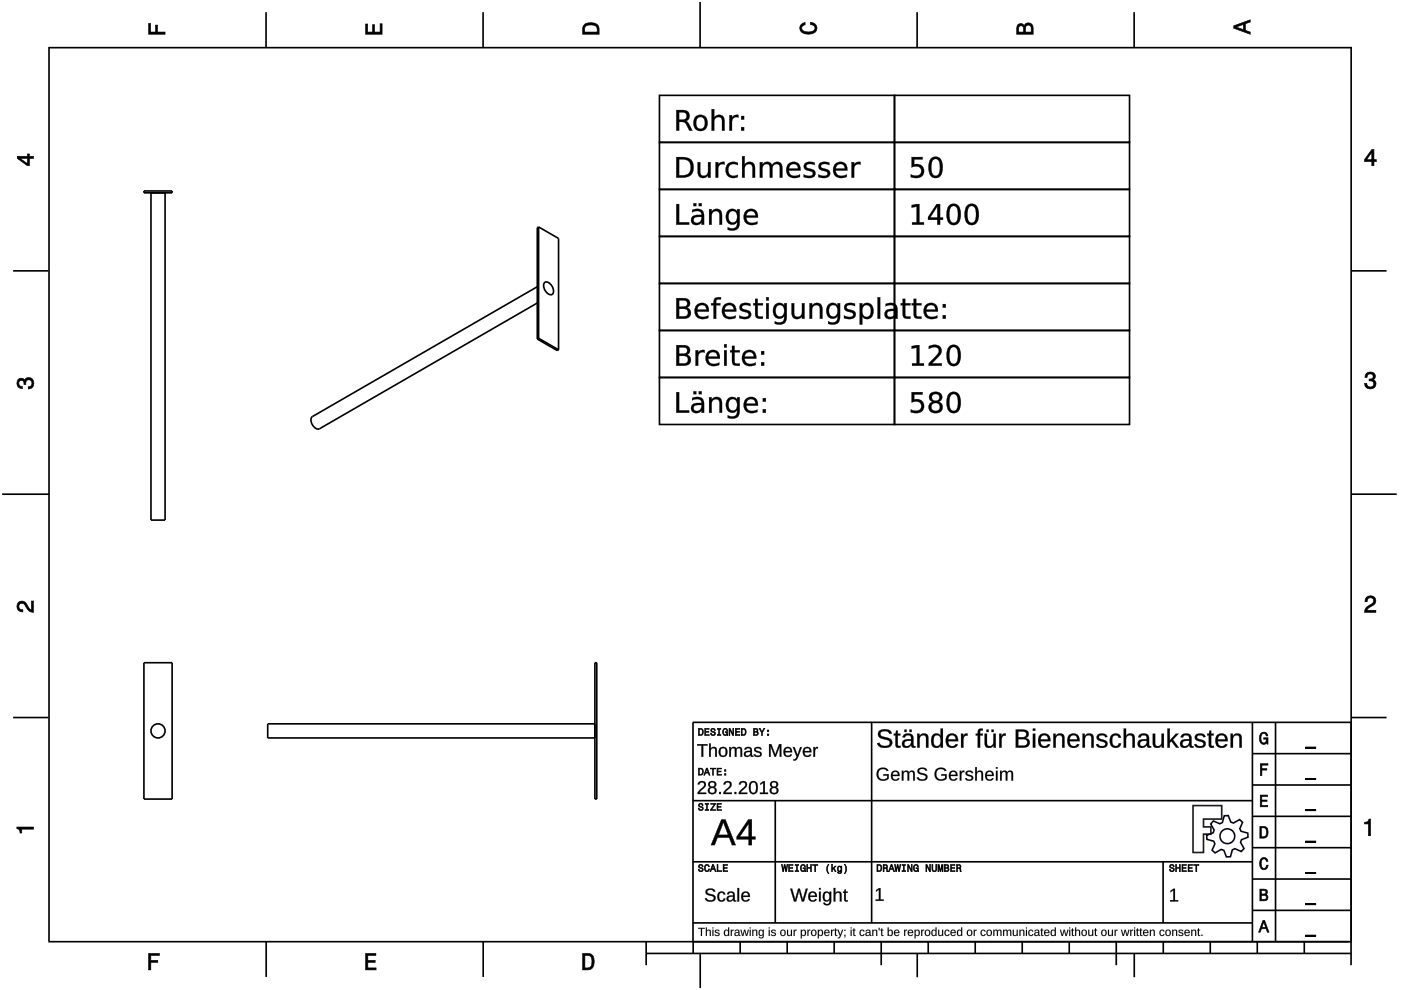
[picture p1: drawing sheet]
<svg xmlns="http://www.w3.org/2000/svg" width="297mm" height="210mm" viewBox="0 0 297 210" stroke-linecap="round" stroke-linejoin="round" font-family="sans-serif">
<g fill="none" stroke="#000" stroke-width=".35">
<path d="M10.4 10v189.5M10.4 10.1h276.1M56.4 2.6v7.5M102.4 2.6v7.5M148.4 .4v9.7M194.4 2.6v7.5M240.5 2.6v7.5M286.5 9.9v189.8M139.8 20.2h49.8v10h-49.8zM139.8 30.2h49.8v10h-49.8zM189.6 20.2h49.9v10h-49.9zM189.6 30.2h49.9v10h-49.9z"/>
<path d="M2.8 57.4h7.4M30.5 40.5h6v.4h-6zM32 40.9h3v69.4h-3zM114.2 48.1v23.6M114.2 48.1l-.3 .2v23.6M114.2 48.1l4.2 2.5v23.6M115.6 59.8a1.73 1.73 0 0 1 1.5 2.6 1.73 1.73 0 0 1-1.5-2.6zM139.8 40.2h49.8v9.9h-49.8zM139.8 50.1h49.8v10h-49.8zM189.6 40.2h49.9v9.9h-49.9zM189.6 50.1h49.9v10h-49.9zM286.5 57.4h7.5"/>
<path d="M113.9 71.9l4.2 2.4 .3-.1M113.9 60.8l-47.7 27.5a1.73 1.73 0 0 0 1.5 2.6l46.2-26.7M114.2 71.7l-.3 .2M114.2 71.7l4.2 2.5M139.8 60.1h49.8v10h-49.8zM139.8 70.1h49.8v9.9h-49.8zM189.6 60.1h49.9v10h-49.9zM189.6 70.1h49.9v9.9h-49.9zM139.8 80h49.8v10h-49.8zM189.6 80h49.9v10h-49.9zM.5 104.8h9.9M286.5 104.8h9.6"/>
<path d="M2.8 152.1h7.4M30.5 140.5h6v28.9h-6zM56.8 153.5h69.3v3h-69.3zM126.1 140.5h.4v28.9h-.4zM146.9 153.2h139.6M146.9 153.2v46.5M184.8 153.1v42.6M265.5 159.8h21M265.5 153.1v46.6M270.4 153.1v46.6M286.5 152.1h7.5M146.9 169.8h118.7"/>
<path d="M164.4 169.8v25.9M265.5 179.7h21M265.5 173.1h21M265.5 166.4h21M10.2 199.7h276.3M56.4 199.7v7.4M102.4 199.7v7.4M137 199.7v4.9M146.9 195.7h118.7M146.9 182.7h118.7M147 199.7v2.5M156.9 199.7v2.5"/>
<path d="M166.9 199.7v2.5M176.9 199.7v2.5M186.8 199.7v4.9M196.8 199.7v2.5M206.8 199.7v2.5M216.7 199.7v2.5M226.7 199.7v2.5M236.7 199.7v4.9M246.6 182.7v13M246.6 199.7v2.5M256.6 199.7v2.5M265.5 193h21"/>
<path d="M265.5 186.4h21M266.6 199.7v2.5M276.5 199.7v2.5M286.5 199.7v4.9M137 202.2h149.5M148.5 202.3v7.2M194.5 202.1v5.1M240.5 202.1v5.1"/>
<circle cx="33.5" cy="155" r="1.5"/>
</g>
<g fill="#000">
<path d="M31.5 5h.4v1.8h1.1v-1.5h.4v1.5h1.6v.5h-3.5z" fill-rule="evenodd"/>
<path d="M77.5 5.1h.4v1.7h1.1v-1.6h.4v1.6h1.2v-1.8h.4v2.3h-3.5z" fill-rule="evenodd"/>
<path d="M124 5.1a2.18 2.18 0 0 0-.5 2.2h3.5v-1.2a1.42 1.42 0 0 0-1.7-1.3zM124.3 5.5a2.13 2.13 0 0 1 2.2 .3l.1 1h-2.6v-1z" fill-rule="evenodd"/>
<path d="M169.9 5.2l.8-.4v.4a.7 .7 0 0 0-.7 .6 .7 .7 0 0 0 .3 .8 1.69 1.69 0 0 0 2.5-.6 .9 .9 0 0 0-1-.8v-.5a1.24 1.24 0 0 1 1.4 1.1 1.24 1.24 0 0 1-1 1.4 2.22 2.22 0 0 1-2.5-.7l-.2-.5z" fill-rule="evenodd"/>
<path d="M215.8 5.3l-.2 .7v1.3h3.5v-1.4a.98 .98 0 0 0-.8-1 .98 .98 0 0 0-1.1 .6 .83 .83 0 0 0-1.4-.2zM216.1 5.6a.54 .54 0 0 1 .6-.1 .54 .54 0 0 1 .3 .6v.7h-1zM217.6 5.5a.62 .62 0 0 1 .7-.1 .62 .62 0 0 1 .3 .6v.8h-1.2z" fill-rule="evenodd"/>
<path d="M261.6 5.5v.5l3.5 1.3v-.5l-1.1-.4v-1.4l1.1-.3v-.5zM262.1 5.7l1.5-.5v1.1z" fill-rule="evenodd"/>
<path d="M3.7 33.1v.5l2.1 1.5h.4v-1.5h.9v-.5h-.9v-.5h-.4v.5zM4.3 33.6h1.5v1.1z" fill-rule="evenodd"/>
<path d="M290.8 31.7l-1.5 2.1v.5h1.5v.8h.5v-.8h.5v-.4h-.5v-2.2zM290.8 32.3v1.6h-1.1z" fill-rule="evenodd"/>
<path d="M3.8 80.5a.85 .85 0 0 1 1.4 .1 1.05 1.05 0 0 1 1.3-.5 1.05 1.05 0 0 1 .7 1.2 1.1 1.1 0 0 1-1.2 1.2v-.5a.71 .71 0 0 0 .8-1 .71 .71 0 0 0-1.3 0v.5h-.4a.61 .61 0 0 0-.3-.8 .61 .61 0 0 0-.8 .3 .61 .61 0 0 0 .2 .8l.5 .1v.5a1.15 1.15 0 0 1-1.1-.7 1.15 1.15 0 0 1 .2-1.2z" fill-rule="evenodd"/>
<path d="M289.7 79.2a1.07 1.07 0 0 1 1.3-.2 1.07 1.07 0 0 1 .5 1.2l-.3 .3a1.05 1.05 0 0 1 .5 1.3 1.05 1.05 0 0 1-1.2 .7 1.1 1.1 0 0 1-1.2-1.2h.5a.71 .71 0 0 0 1 .7 .71 .71 0 0 0 0-1.2h-.5v-.4a.61 .61 0 0 0 .8-.3 .61 .61 0 0 0-.3-.8 .61 .61 0 0 0-.8 .2l-.2 .5h-.4z" fill-rule="evenodd"/>
<path d="M3.9 127.8a1.21 1.21 0 0 1 2 .7l.3 .5 .5 .3v-1.9h.4v2.4a1.8 1.8 0 0 1-1.7-1.4 .71 .71 0 0 0-.9-.5 .71 .71 0 0 0-.5 .9 .71 .71 0 0 0 .8 .5v.4a1.18 1.18 0 0 1-1.1-.6 1.18 1.18 0 0 1 .2-1.3z" fill-rule="evenodd"/>
<path d="M289.7 126.6a1.17 1.17 0 0 1 1.9 .3 1.17 1.17 0 0 1-.9 1.7l-.6 .4-.3 .4h1.9v.4h-2.4a1.8 1.8 0 0 1 1.4-1.7 .71 .71 0 0 0 .5-.9 .71 .71 0 0 0-.8-.5 .71 .71 0 0 0-.5 .9h-.5z" fill-rule="evenodd"/>
<path d="M148.1 154.4v1.5h.5a.77 .77 0 0 0 .6-.7 .77 .77 0 0 0-.6-.8zM148.3 154.6a.57 .57 0 0 1 .6 .6 .57 .57 0 0 1-.6 .6zM149.4 154.4v1.5h1v-.1h-.8v-.6h.7v-.1h-.7v-.5h.8v-.2zM150.8 154.5a.53 .53 0 0 0 0 .6 .53 .53 0 0 0 .6 .2 .32 .32 0 0 1-.2 .5 .32 .32 0 0 1-.4-.4h-.2a.5 .5 0 0 0 .7 .6 .5 .5 0 0 0 .1-.9l-.3-.1a.28 .28 0 0 1-.2-.3 .28 .28 0 0 1 .4-.2 .28 .28 0 0 1 .2 .4h.2a.51 .51 0 0 0-.3-.5 .51 .51 0 0 0-.6 .1zM152.1 154.4v.2h.3v1.2h-.3v.1h.7v-.1h-.2v-1.2h.2v-.2zM153.4 154.6a.81 .81 0 0 0 .5 1.4l.3-.3 .1 .2v-.8h-.5v.2h.3l-.2 .5a.59 .59 0 0 1-.5-.6 .59 .59 0 0 1 .5-.6l.2 .3h.2l-.2-.4a.52 .52 0 0 0-.7 .1zM154.6 154.4v1.5h.1v-1.2l.6 1.2h.3v-1.5h-.2v1.3l-.6-1.3zM155.9 154.4v1.5h1v-.1h-.8v-.6h.7v-.1h-.7v-.5h.7v-.2zM157.2 154.4v1.5h.5a.77 .77 0 0 0 .5-.7 .77 .77 0 0 0-.5-.8zM157.4 154.6a.57 .57 0 0 1 .6 .6 .57 .57 0 0 1-.6 .6zM159.8 154.4v1.5h.5a.42 .42 0 0 0 .5-.3 .42 .42 0 0 0-.3-.5l.2-.2-.1-.4zM159.9 154.6h.4a.23 .23 0 0 1 .2 .3 .23 .23 0 0 1-.3 .2h-.3zM159.9 155.2h.4a.26 .26 0 0 1 .3 .3 .26 .26 0 0 1-.3 .3h-.4zM160.9 154.4l.6 .9v.6h.2v-.6l.4-.9h-.2l-.3 .7-.4-.7zM162.7 155.6v.3h.3v-.3zM162.7 154.8v.3h.3v-.3z" fill-rule="evenodd"/>
<path d="M267.3 155.6a.85 .85 0 0 1 .9-.4 .85 .85 0 0 1 .6 .8h-.3l-.1-.2a.49 .49 0 0 0-.4-.3 .49 .49 0 0 0-.5 .3 1.2 1.2 0 0 0 .4 1.7 .66 .66 0 0 0 .6-.8h-.6v-.3h.9v1.4h-.1l-.1-.4-.3 .3a.85 .85 0 0 1-1.2-.6v-1.1z" fill-rule="evenodd"/>
<path d="M3.6 175.3h3.5v.5h-2.5v.8h-.3a.77 .77 0 0 0-.7-.9z" fill-rule="evenodd"/>
<path d="M148.2 170.4a.53 .53 0 0 0 0 .6 .53 .53 0 0 0 .6 .2 .32 .32 0 0 1-.2 .5 .32 .32 0 0 1-.4-.4h-.2a.5 .5 0 0 0 .7 .6 .5 .5 0 0 0 .1-.9l-.3-.1a.28 .28 0 0 1-.1-.3 .28 .28 0 0 1 .3-.2 .28 .28 0 0 1 .2 .4h.2a.51 .51 0 0 0-.3-.5 .51 .51 0 0 0-.6 .1zM149.5 170.3v.2h.3v1.2h-.3v.1h.7v-.1h-.2v-1.2h.2v-.2zM150.7 170.3v.2h.8l-.9 1.3h1.1v-.1h-.8l.8-1.4zM152 170.3v1.5h1v-.1h-.8v-.6h.7v-.1h-.7v-.5h.7v-.2z" fill-rule="evenodd"/>
<path d="M148.1 162.9v1.5h.5a.77 .77 0 0 0 .6-.8 .77 .77 0 0 0-.6-.7zM148.3 163a.57 .57 0 0 1 .6 .6 .57 .57 0 0 1-.6 .6zM149.8 162.9l-.6 1.5h.2l.2-.5h.6l.1 .5h.2l-.5-1.5zM149.9 163.1l.2 .6h-.5zM150.6 162.9v.1h.5v1.4h.2v-1.4h.4v-.1zM152 162.9v1.5h1v-.2h-.8v-.5h.7v-.2h-.7v-.5h.7v-.1zM153.6 164v.4h.3v-.4zM153.6 163.2v.3h.3v-.3z" fill-rule="evenodd"/>
<path d="M267.2 168.6h1.5v.3h-1.2v.7h1.1v.3h-1.1v.9h1.3v.3h-1.6z" fill-rule="evenodd"/>
<path d="M267.2 161.9h1.6v.3h-1.3v.8h1.1v.3h-1.1v1.1h-.3z" fill-rule="evenodd"/>
<path d="M267.1 175.2v2.5h.8a1.37 1.37 0 0 0 .7-2.2 1.56 1.56 0 0 0-1.5-.3zM267.4 175.5a.98 .98 0 0 1 1.2 .7 .98 .98 0 0 1-.7 1.2h-.5z" fill-rule="evenodd"/>
<path d="M289.3 174.3a.77 .77 0 0 0 .9-.6h.4v3.5h-.5v-2.5h-.8z" fill-rule="evenodd"/>
<path d="M148.2 183.4a.53 .53 0 0 0 0 .6 .53 .53 0 0 0 .6 .2 .32 .32 0 0 1-.2 .5 .32 .32 0 0 1-.4-.4h-.2a.5 .5 0 0 0 .7 .5 .5 .5 0 0 0 .1-.8l-.3-.1a.28 .28 0 0 1-.1-.4 .28 .28 0 0 1 .3-.1 .28 .28 0 0 1 .2 .3h.2a.51 .51 0 0 0-.3-.4 .51 .51 0 0 0-.6 .1zM149.5 183.5l-.1 .2a.66 .66 0 0 0 0 .9 .66 .66 0 0 0 .9 .1l.1-.5h-.2l-.2 .4a.6 .6 0 0 1-.5-.6 .6 .6 0 0 1 .5-.5l.2 .2h.2l-.2-.3a.5 .5 0 0 0-.7 .1zM151.1 183.3l-.6 1.5h.2l.2-.4h.6l.1 .4h.2l-.5-1.5zM151.2 183.5l.2 .7h-.5zM152 183.3v1.5h1v-.2h-.8v-1.3zM153.3 183.3v1.5h1v-.2h-.8v-.5h.7v-.2h-.7v-.4h.7v-.2z" fill-rule="evenodd"/>
<path d="M165.7 183.3l.3 1.5h.1l.3-1.3 .2 1.3h.2l.2-1.5h-.2l-.1 1.3-.2-1.3h-.2l-.2 1.3-.2-1.3zM167.2 183.3v1.5h1v-.2h-.8v-.5h.7v-.2h-.7v-.4h.7v-.2zM168.6 183.3v.2h.3v1.1h-.3v.2h.7v-.2h-.2v-1.1h.2v-.2zM169.8 183.5a.81 .81 0 0 0 .6 1.3l.2-.2 .2 .2v-.8h-.6v.2h.4l-.2 .4a.59 .59 0 0 1-.5-.6 .59 .59 0 0 1 .5-.5l.2 .2h.2l-.2-.3a.53 .53 0 0 0-.8 .1zM171 183.3v1.5h.2v-.7h.6v.7h.2v-1.5h-.2v.6h-.6v-.6zM172.3 183.3v.2h.4v1.3h.2v-1.3h.5v-.2zM175.6 183.3a1.35 1.35 0 0 0 .1 1.9 1.83 1.83 0 0 1 0-1.9zM176.3 183.2v1.6h.2v-.4l.2-.2 .3 .6h.3l-.5-.7 .5-.5h-.3l-.5 .6v-1zM177.6 183.8a.58 .58 0 0 0-.1 .7 .58 .58 0 0 0 .7 .3l.1-.2a.31 .31 0 0 1-.1 .4 .31 .31 0 0 1-.5-.1h-.1a.47 .47 0 0 0 .5 .4 .47 .47 0 0 0 .4-.6v-1.1h-.2v.2l-.3-.2zM177.8 183.9l.1-.1a.42 .42 0 0 1 .4 .4 .42 .42 0 0 1-.4 .4l-.2-.2zM179 183.3a1.84 1.84 0 0 1 0 1.9 1.22 1.22 0 0 0 0-1.9z" fill-rule="evenodd"/>
<path d="M185.9 183.3v1.5h.5a.77 .77 0 0 0 .6-.8 .77 .77 0 0 0-.6-.7zM186.1 183.5a.57 .57 0 0 1 .7 .5 .57 .57 0 0 1-.7 .6zM187.2 183.3v1.5h.2v-.6a.45 .45 0 0 1 .6 .1 .45 .45 0 0 1 0 .5h.2l-.2-.7a.41 .41 0 0 0 .2-.5 .41 .41 0 0 0-.5-.3zM187.4 183.5h.3a.25 .25 0 0 1 .3 .2 .25 .25 0 0 1-.3 .3h-.3zM188.9 183.3l-.5 1.5h.2l.1-.4h.6l.2 .4h.2l-.6-1.5zM189 183.5l.2 .7h-.4zM189.7 183.3l.2 1.5h.2l.2-1.3 .2 1.3h.2l.3-1.5h-.2l-.2 1.3-.2-1.3h-.2l-.2 1.3-.2-1.3zM191.2 183.3v.2h.3v1.1h-.3v.2h.8v-.2h-.3v-1.1h.3v-.2zM192.4 183.3v1.5h.2v-1.2l.6 1.2h.2v-1.5h-.2v1.2l-.5-1.2zM193.8 183.5a.81 .81 0 0 0 .5 1.3l.3-.2 .1 .2v-.8h-.5v.2h.3l-.2 .4a.59 .59 0 0 1-.5-.6 .59 .59 0 0 1 .5-.5l.2 .2h.2l-.1-.3a.52 .52 0 0 0-.8 .1zM196.3 183.3v1.5h.2v-1.2l.6 1.2h.2v-1.5h-.2v1.2l-.6-1.2zM197.6 183.3v.9a.52 .52 0 0 0 .5 .6 .52 .52 0 0 0 .5-.6v-.9h-.2v.9a.33 .33 0 0 1-.3 .5 .33 .33 0 0 1-.3-.5v-.9zM198.9 183.3v1.5h.1v-1.4l.3 1.4h.2l.3-1.4v1.4h.1v-1.5h-.2l-.3 1.3-.3-1.3zM200.2 183.3v1.5h.6a.42 .42 0 0 0 .4-.3 .42 .42 0 0 0-.2-.5l.1-.2v-.4zM200.4 183.5h.3a.23 .23 0 0 1 .3 .2 .23 .23 0 0 1-.3 .2h-.3zM200.4 184.1h.3a.26 .26 0 0 1 .3 .2 .26 .26 0 0 1-.3 .3h-.3zM201.5 183.3v1.5h1v-.2h-.8v-.5h.7v-.2h-.7v-.4h.8v-.2zM202.8 183.3v1.5h.2v-.6a.45 .45 0 0 1 .5 .1 .45 .45 0 0 1 .1 .5h.2l-.2-.7a.41 .41 0 0 0 .1-.5 .41 .41 0 0 0-.4-.3zM203 183.5h.2a.25 .25 0 0 1 .3 .2 .25 .25 0 0 1-.3 .3h-.2z" fill-rule="evenodd"/>
<path d="M248.1 183.4a.53 .53 0 0 0 0 .6 .53 .53 0 0 0 .6 .2 .32 .32 0 0 1-.2 .5 .32 .32 0 0 1-.4-.4h-.2a.5 .5 0 0 0 .7 .5 .5 .5 0 0 0 .1-.8l-.3-.1a.28 .28 0 0 1-.2-.4 .28 .28 0 0 1 .4-.1 .28 .28 0 0 1 .2 .3h.2a.51 .51 0 0 0-.4-.4 .51 .51 0 0 0-.5 .1zM249.3 183.3v1.5h.2v-.7h.6v.7h.2v-1.5h-.2v.6h-.6v-.6zM250.6 183.3v1.5h.9v-.2h-.7v-.5h.7v-.2h-.7v-.4h.7v-.2zM251.9 183.3v1.5h.9v-.2h-.7v-.5h.7v-.2h-.7v-.4h.7v-.2zM253.1 183.3v.2h.4v1.3h.2v-1.3h.5v-.2z" fill-rule="evenodd"/>
<path d="M267.8 195.2l-.9 2.4h.3l.2-.7h1l.3 .7h.3l-.9-2.4zM267.9 195.5l.4 1.1h-.7z" fill-rule="evenodd"/>
<path d="M267.1 188.5v2.5h1a.7 .7 0 0 0 .7-.5 .7 .7 0 0 0-.4-.8 .61 .61 0 0 0 .3-.8 .61 .61 0 0 0-.7-.4zM267.4 188.8h.6a.38 .38 0 0 1 .4 .4 .38 .38 0 0 1-.5 .3h-.5zM267.4 189.8h.6a.43 .43 0 0 1 .5 .5 .43 .43 0 0 1-.5 .4h-.6z" fill-rule="evenodd"/>
<path d="M267.3 182.1a.85 .85 0 0 1 .9-.3 .85 .85 0 0 1 .6 .8h-.3l-.1-.2a.47 .47 0 0 0-.4-.3 .47 .47 0 0 0-.4 .3 1.21 1.21 0 0 0 .4 1.7 .64 .64 0 0 0 .5-.7h.4a.88 .88 0 0 1-.8 1 .88 .88 0 0 1-1-.7v-1.1z" fill-rule="evenodd"/>
<path d="M31.5 202.2h2.3v.4h-1.8v1h1.4v.4h-1.4v1.6h-.5z" fill-rule="evenodd"/>
<path d="M77.5 202.2h2.2v.4h-1.7v1h1.5v.4h-1.5v1.2h1.7v.4h-2.2z" fill-rule="evenodd"/>
<path d="M123.5 202.2v3.4h1.2a1.42 1.42 0 0 0 1.3-1.7 1.38 1.38 0 0 0-1.3-1.7zM124 202.6h1a1.89 1.89 0 0 1 0 2.5l-1 .1z" fill-rule="evenodd"/>
</g>
<g fill="#000">
<path d="M185.7 188.7l.7-.4h.3v2.4h.7v.3h-1.7v-.3h.6v-2.1l-.6 .5zM248.2 188.9l.6-.5h.3v2.4h.7v.3h-1.7v-.3h.7v-2l-.6 .4z"/>
<path d="M31.5 5v2.3h3.5v-.5l-1.7 .1 .1-1.6h-.4v1.6h-1.1v-1.9zM31.4 4.9h.6l-.1 1.9h1.1l-.1-1.5h.6l-.1 1.5 1.7-.1v.6h-3.7z"/>
<path d="M77.5 5.1v2.2h3.5v-2.3h-.4l.1 1.9h-1.4v-1.7h-.3l.1 1.7h-1.2v-1.8zM77.5 5h.5l-.1 1.8h1.1l-.1-1.6h.6l-.1 1.6h1.2l-.1-1.8h.6v2.3h-3.6z"/>
<path d="M124 5.1l-.4 .7-.1 1.5h3.5l-.1-1.7-.3-.5-1.3-.3zM123.9 5.1l.6-.3 .8-.1 .7 .1 .6 .3 .4 .4 .1 1.8h-3.6v-1.5zM124.2 5.4l1.1-.2 1 .2 .3 .3 .1 1.2h-2.8l.1-1.2zM124.3 5.5l-.3 .3v1h2.6l-.1-1-.2-.3-1-.2z"/>
<path d="M169.9 5.2l-.4 .8 .2 .5 .3 .4 .6 .3h1.6l.6-.3 .3-.4 .1-.5-.1-.5-.7-.6-.6-.2v.5l.8 .2 .3 .6-.1 .3-.8 .5h-1.2l-.5-.2-.3-.3v-.6l.4-.4 .3-.1v-.4zM169.8 5.1l1-.4v.6l-.4 .1-.4 .3 .1 .6 .7 .4h1.2l.4-.1 .4-.6-.2-.5-.8-.3v-.6l.7 .2 .7 .7 .1 .5-.1 .5-.4 .5-.6 .2h-1.6l-.6-.2-.4-.5-.1-.5z"/>
<path d="M215.8 5.3l-.2 .7v1.3h3.5l-.1-1.8-.6-.6-.4-.1-.5 .2-.3 .6-.5-.6-.6 .1zM215.7 5.2l.3-.2h.7l.5 .5v-.3l.5-.4 .8 .1 .5 .6 .1 1.8h-3.6v-1.3zM216 5.6l.5-.2 .4 .2 .2 1.3h-1.2zM216.1 5.6l-.1 1.2h1l-.1-1.2-.4-.1zM217.5 5.5l.5-.2 .5 .1 .2 1.5h-1.3zM217.6 5.5l-.2 1.3h1.2l-.1-1.3-.5-.2z"/>
<path d="M261.6 5.5v.5l3.5 1.3v-.5l-1.1-.3v-1.5l1.1-.3v-.5zM261.5 5.4l3.6-1.3v.6l-1.1 .3v1.4l1.1 .4v.6l-3.6-1.4zM261.9 5.7l1.8-.6v1.3zM262.1 5.7l1.5 .6v-1.1l-1.5 .6z"/>
<path d="M3.7 33.1v.5l2.1 1.5h.4v-1.6l.9 .1v-.5l-.9 .1v-.6h-.4l.1 .6zM3.6 33.1h2.2v-.5h.5l-.1 .5h1v.6l-1-.1 .1 1.6h-.5l-2.2-1.6zM4.1 33.5h1.8v1.3zM4.3 33.5l1.5 1.2v-1.1l-1.5 .1z"/>
<path d="M144 33.8v3.4h.7a1.74 1.74 0 0 0 1.7-1.2 1.74 1.74 0 0 0-.6-2l-.7-.2zM143.4 33.3h1.2a2.14 2.14 0 0 1 2.4 3 2.05 2.05 0 0 1-2.4 1.4h-1.2zM147.9 34.4h.6v2a.85 .85 0 0 0 .9 .9 .85 .85 0 0 0 .7-1.1v-1.8h.6v3.3h-.6v-.5a1.19 1.19 0 0 1-1.4 .5 1.19 1.19 0 0 1-.8-1.3zM151.7 34.4h.6v.5a1.29 1.29 0 0 1 1.3-.6v.6a.95 .95 0 0 0-1 .1 .95 .95 0 0 0-.3 .9v1.8h-.6zM154.3 34.8a2.01 2.01 0 0 1 2.1-.3v.5a1.26 1.26 0 0 0-1.7 .2 1.26 1.26 0 0 0 0 1.7 1.26 1.26 0 0 0 1.7 .1v.5a1.76 1.76 0 0 1-2.3-.4 1.76 1.76 0 0 1 .2-2.3zM157.3 33.1h.6v1.8a1.19 1.19 0 0 1 1.4-.5 1.19 1.19 0 0 1 .8 1.3v2h-.6v-2a.85 .85 0 0 0-.9-.9 .85 .85 0 0 0-.7 1v1.9h-.6zM161.1 34.4h.5v.5a1.12 1.12 0 0 1 1.1-.6 1.12 1.12 0 0 1 1 .7 1.16 1.16 0 0 1 1.4-.6 1.16 1.16 0 0 1 .8 1.3v2h-.6v-2a.81 .81 0 0 0-.8-.9 .81 .81 0 0 0-.7 1v1.9h-.6v-2a.81 .81 0 0 0-.8-.9 .81 .81 0 0 0-.8 1v1.9h-.5zM167.1 34.8a1.51 1.51 0 0 1 1.9-.3 1.51 1.51 0 0 1 .7 1.7h-2.4a1.35 1.35 0 0 0 2.1 .9l.2-.1v.5a1.85 1.85 0 0 1-2.3-.2 1.85 1.85 0 0 1-.4-2.3zM167.6 35l-.3 .7h1.9a.93 .93 0 0 0-.6-.9 .93 .93 0 0 0-1 .2zM170.7 34.6a2.46 2.46 0 0 1 2-.1v.5l-.4-.2a.79 .79 0 0 0-1.3 .6l.2 .2a2.05 2.05 0 0 1 1.7 .9 1.28 1.28 0 0 1-1.9 1.2l-.6-.2v-.5l.2 .1a1.43 1.43 0 0 0 1.7-.2v-.1a1.86 1.86 0 0 0-1.5-.8l-.3-.3-.1-.4zM173.9 34.6a2.46 2.46 0 0 1 1.9-.1v.5l-.4-.2a.79 .79 0 0 0-1.3 .6l.2 .2a2.05 2.05 0 0 1 1.7 .9 1.28 1.28 0 0 1-1.9 1.2l-.6-.2v-.5l.2 .1a1.43 1.43 0 0 0 1.7-.2l.1-.1a1.86 1.86 0 0 0-1.6-.8l-.3-.3-.1-.4zM177.1 34.8a1.51 1.51 0 0 1 1.8-.3 1.51 1.51 0 0 1 .8 1.7h-2.5a1.35 1.35 0 0 0 2.1 .9l.2-.1v.5a1.85 1.85 0 0 1-2.3-.2 1.85 1.85 0 0 1-.3-2.3zM177.5 35l-.3 .7h1.9a.93 .93 0 0 0-.5-.9 .93 .93 0 0 0-1.1 .2zM180.5 34.4h.6v.5a1.29 1.29 0 0 1 1.4-.6v.6a.95 .95 0 0 0-1.1 .1 .95 .95 0 0 0-.3 .9v1.8h-.6z"/>
<path d="M144 33.8v3.4l.7-.1a1.71 1.71 0 0 0 1.7-1.1 1.71 1.71 0 0 0-.6-2zM144 33.8a2 2 0 0 1 2.4 .9 1.69 1.69 0 0 1-1.7 2.5h-.7zM143.4 33.3h1.2a2.17 2.17 0 0 1 2.4 3 2.08 2.08 0 0 1-2.4 1.4h-1.2zM143.4 33.3v4.4l1.2-.1a2.12 2.12 0 0 0 2.3-2.9 2.02 2.02 0 0 0-2.3-1.4zM147.9 34.4h.6v2a.82 .82 0 0 0 .9 .9 .82 .82 0 0 0 .7-1.1v-1.8h.6v3.3h-.6v-.5a1.2 1.2 0 0 1-1.4 .5 1.2 1.2 0 0 1-.8-1.3zM147.9 34.4v2a1.17 1.17 0 0 0 .9 1.3 1.17 1.17 0 0 0 1.4-.6l-.1 .6h.6v-3.3h-.6l.1 1.8a.88 .88 0 0 1-.8 1.1 .88 .88 0 0 1-1-.9l.1-2zM151.7 34.4h.6v.5a1.2 1.2 0 0 1 1.3-.6l.1 .6a.93 .93 0 0 0-1 .1 .93 .93 0 0 0-.4 .9v1.8h-.6zM151.7 34.4v3.3h.6l-.1-1.8a.95 .95 0 0 1 .4-.9 .95 .95 0 0 1 1-.1v-.6l-.1 .1a1.19 1.19 0 0 0-1.3 .6l.1-.6zM154.3 34.8a1.97 1.97 0 0 1 2.2-.3v.6a1.24 1.24 0 0 0-1.7 .1 1.24 1.24 0 0 0 0 1.7 1.24 1.24 0 0 0 1.7 .1v.5a1.78 1.78 0 0 1-2.4-.4 1.78 1.78 0 0 1 .2-2.3zM154.3 34.8a1.73 1.73 0 0 0-.2 2.3 1.73 1.73 0 0 0 2.3 .4v-.5a1.27 1.27 0 0 1-1.7-.1 1.27 1.27 0 0 1 0-1.7 1.27 1.27 0 0 1 1.7-.2v-.5h-.1a1.96 1.96 0 0 0-2 .3zM157.3 33.1h.6v1.8a1.2 1.2 0 0 1 1.4-.5 1.2 1.2 0 0 1 .8 1.3v2h-.6v-2a.82 .82 0 0 0-.9-.9 .82 .82 0 0 0-.7 1v1.9h-.6zM157.3 33.1v4.6h.6v-1.9a.87 .87 0 0 1 .7-1.1 .87 .87 0 0 1 1 1l-.1 2h.6v-2a1.16 1.16 0 0 0-.9-1.3 1.16 1.16 0 0 0-1.3 .6v-1.9zM161.1 34.4h.6l-.1 .5a1.13 1.13 0 0 1 1.1-.6 1.13 1.13 0 0 1 1 .7 1.17 1.17 0 0 1 1.4-.7 1.17 1.17 0 0 1 .8 1.4v2h-.6v-2a.78 .78 0 0 0-.8-.9 .78 .78 0 0 0-.7 1v1.9h-.6v-2a.78 .78 0 0 0-.8-.9 .78 .78 0 0 0-.7 1v1.9h-.6zM161.1 34.4v3.3h.5v-1.9a.84 .84 0 0 1 .8-1.1 .84 .84 0 0 1 .9 1l-.1 2h.6l-.1-1.9a.84 .84 0 0 1 .8-1.1 .84 .84 0 0 1 .9 1l-.1 2h.6v-2a1.14 1.14 0 0 0-.9-1.3 1.14 1.14 0 0 0-1.3 .7 1.1 1.1 0 0 0-1-.8 1.1 1.1 0 0 0-1.1 .7v-.6zM167.1 34.8a1.53 1.53 0 0 1 1.9-.4 1.53 1.53 0 0 1 .7 1.8h-2.4a1.32 1.32 0 0 0 2.1 .9l.2-.2v.6a1.88 1.88 0 0 1-2.4-.2 1.88 1.88 0 0 1-.1-2.5zM167.2 34.8a1.79 1.79 0 0 0-.1 2.4 1.79 1.79 0 0 0 2.3 .3h.2v-.5a1.75 1.75 0 0 1-2.2-.2l-.2-.7 2.5 .1a1.48 1.48 0 0 0-.7-1.7 1.48 1.48 0 0 0-1.8 .3zM167.6 35l-.3 .7h1.9a.9 .9 0 0 0-.6-.9 .9 .9 0 0 0-1 .2zM167.6 35a.94 .94 0 0 1 1.1-.2 .94 .94 0 0 1 .5 1h-2zM170.7 34.5l1-.2 1.1 .2v.5l-.4-.1a1.46 1.46 0 0 0-1.4 .2l.1 .4 .7 .3a.99 .99 0 0 1 1.1 1 .99 .99 0 0 1-1.1 1l-1.4-.2v-.7l.2 .2a1.6 1.6 0 0 0 1.7-.1 .74 .74 0 0 0-.9-.8 .93 .93 0 0 1-1-.6 .93 .93 0 0 1 .3-1.1zM170.8 34.6a.95 .95 0 0 0-.2 1.1 .95 .95 0 0 0 1 .5 .59 .59 0 0 1 .8 .6 .59 .59 0 0 1-.8 .5l-1.2-.3v.5l.4 .1a1.7 1.7 0 0 0 2-.6 1.09 1.09 0 0 0-1.1-1.2 .56 .56 0 0 1-.8-.6 .56 .56 0 0 1 .8-.5l1 .3v-.5h-.1a2.43 2.43 0 0 0-1.8 .1zM173.8 34.5l1-.2 1.1 .2v.5l-.4-.1a1.46 1.46 0 0 0-1.4 .2l.1 .4 .8 .3a.99 .99 0 0 1 1 1 .99 .99 0 0 1-1 1l-1.5-.2v-.7l.2 .2a1.6 1.6 0 0 0 1.7-.1 .74 .74 0 0 0-.9-.8 .93 .93 0 0 1-1-.6 .93 .93 0 0 1 .3-1.1zM173.9 34.6a.95 .95 0 0 0-.2 1.1 .95 .95 0 0 0 1 .5 .59 .59 0 0 1 .8 .6 .59 .59 0 0 1-.8 .5l-1.2-.3v.5l.4 .1a1.7 1.7 0 0 0 2-.6 1.09 1.09 0 0 0-1.1-1.2 .56 .56 0 0 1-.8-.6 .56 .56 0 0 1 .9-.5l.9 .3v-.5h-.1a2.43 2.43 0 0 0-1.8 .1zM177 34.8a1.53 1.53 0 0 1 1.9-.4 1.53 1.53 0 0 1 .8 1.8h-2.5a1.32 1.32 0 0 0 2.1 .9l.3-.2v.6a1.88 1.88 0 0 1-2.5-.2 1.88 1.88 0 0 1-.1-2.5zM177.1 34.8a1.79 1.79 0 0 0-.1 2.4 1.79 1.79 0 0 0 2.3 .3h.2v-.5a1.75 1.75 0 0 1-2.2-.2l-.1-.7 2.4 .1a1.48 1.48 0 0 0-.7-1.7 1.48 1.48 0 0 0-1.8 .3zM177.5 35l-.3 .7h1.9a.9 .9 0 0 0-.5-.9 .9 .9 0 0 0-1.1 .2zM177.5 35a.94 .94 0 0 1 1.1-.2 .94 .94 0 0 1 .5 1h-1.9zM180.5 34.4h.6v.5a1.2 1.2 0 0 1 1.4-.6v.6a.93 .93 0 0 0-1 .1 .93 .93 0 0 0-.4 .9v1.8h-.6zM180.5 34.4v3.3h.6v-1.8a.95 .95 0 0 1 .3-.9 .95 .95 0 0 1 1.1-.1v-.6l-.2 .1a1.19 1.19 0 0 0-1.2 .6v-.6z"/>
<path d="M143.4 23.3h1.3a1.22 1.22 0 0 1 1.4 .9 1.22 1.22 0 0 1-.6 1.5l.4 .4 .9 1.6h-.6l-.9-1.6-.7-.2h-.6v1.8h-.6zM144 23.8v1.6h.7a.78 .78 0 0 0 .9-.8 .78 .78 0 0 0-.9-.8zM147.8 25.1a1.4 1.4 0 0 0 .7 2.2 1.32 1.32 0 0 0 1-1.2 1.32 1.32 0 0 0-1-1.3zM147.4 24.8a1.56 1.56 0 0 1 2-.2 1.56 1.56 0 0 1 .6 1.8 1.54 1.54 0 0 1-1.9 1.3 1.54 1.54 0 0 1-1.1-2zM150.9 23.2h.5v1.7a1.19 1.19 0 0 1 1.4-.5 1.19 1.19 0 0 1 .8 1.3v2h-.5v-2a.85 .85 0 0 0-.9-.9 .85 .85 0 0 0-.8 1v1.9h-.5zM154.7 24.4h.5v.5a1.29 1.29 0 0 1 1.4-.5v.5a.95 .95 0 0 0-1.1 .1 .95 .95 0 0 0-.3 1v1.7h-.5zM157.1 27h.7v.7h-.7zM157.1 24.6h.7v.7h-.7z"/>
<path d="M143.4 23.3h1.3a1.25 1.25 0 0 1 1.5 .9 1.25 1.25 0 0 1-.7 1.5l.5 .4 .8 1.6h-.7l-.9-1.7-1.2-.1v1.8h-.6zM143.4 23.3v4.4h.6v-1.9l1.2 .2 1 1.7h.6l-.9-1.6-.5-.5a1.19 1.19 0 0 0 .7-1.4 1.19 1.19 0 0 0-1.4-.8zM144 23.8v1.6l.7-.1a.75 .75 0 0 0 .9-.7 .75 .75 0 0 0-.9-.7zM144 23.8h.7a.81 .81 0 0 1 .9 .8 .81 .81 0 0 1-.9 .8h-.7zM148 25a1.36 1.36 0 0 0 .5 2.3 1.29 1.29 0 0 0 .9-1.2 1.29 1.29 0 0 0-.9-1.3zM147.8 25.1a.98 .98 0 0 1 1.2-.2 .98 .98 0 0 1 .5 1.2 1 1 0 0 1-1 1.3 1 1 0 0 1-.9-1.3zM147.4 24.8a1.59 1.59 0 0 1 2-.2 1.59 1.59 0 0 1 .6 1.8 1.57 1.57 0 0 1-1.9 1.4 1.57 1.57 0 0 1-1.1-2.1zM147.4 24.8a1.72 1.72 0 0 0-.3 2 1.72 1.72 0 0 0 1.7 .9 1.78 1.78 0 0 0 1.2-1.6 1.78 1.78 0 0 0-1.2-1.7l-.9 .1zM150.9 23.1h.6l-.1 1.8a1.2 1.2 0 0 1 1.5-.5 1.2 1.2 0 0 1 .8 1.3v2h-.6v-2a.82 .82 0 0 0-.9-.9 .82 .82 0 0 0-.7 1v1.9h-.6zM150.9 23.2v4.5h.5v-1.9a.87 .87 0 0 1 .8-1 .87 .87 0 0 1 .9 .9v2h.5v-2a1.16 1.16 0 0 0-.8-1.3 1.16 1.16 0 0 0-1.4 .6v-1.8zM154.6 24.4h.6v.5a1.2 1.2 0 0 1 1.4-.6v.7a.93 .93 0 0 0-1 0 .93 .93 0 0 0-.4 1v1.7h-.6zM154.7 24.4v3.3h.5v-1.7a.95 .95 0 0 1 .3-1 .95 .95 0 0 1 1.1-.1v-.5h-.2a1.19 1.19 0 0 0-1.2 .6v-.6zM157.1 26.9h.7v.8h-.7zM157.1 27v.7h.7v-.7zM157.1 24.6h.7v.8h-.7zM157.1 24.6v.7h.7v-.7z"/>
<path d="M193.3 33.3h2.3v.5h-1.8v1.1a1.53 1.53 0 0 1 2.1 1.4 1.53 1.53 0 0 1-2 1.4l-.8-.1v-.6a1.72 1.72 0 0 0 2.1-.2 1.14 1.14 0 0 0-.3-1.4 1.14 1.14 0 0 0-1.5 0l-.1 .1zM197.9 33.9a3.3 3.3 0 0 0 0 3.2 .85 .85 0 0 0 .9 .1 .85 .85 0 0 0 .4-.9 2.51 2.51 0 0 0-.6-2.6zM197.5 33.6a1.49 1.49 0 0 1 1.6-.2 1.49 1.49 0 0 1 .7 1.6 2.24 2.24 0 0 1-1.1 2.7 1.53 1.53 0 0 1-1.8-1.7l.1-1.5z"/>
<path d="M193.3 33.3h2.3v.5h-1.8v1.1a1.56 1.56 0 0 1 2.2 1.4 1.56 1.56 0 0 1-2.1 1.5l-.8-.2v-.7a1.55 1.55 0 0 0 2.2-.4 1.2 1.2 0 0 0-.7-1.1 1.2 1.2 0 0 0-1.3 .1zM193.3 33.3v2.2l.1-.1a1.15 1.15 0 0 1 1.6 .1 1.15 1.15 0 0 1 .1 1.5 1.83 1.83 0 0 1-2 0v.6h.2a1.69 1.69 0 0 0 1.9-.1 1.69 1.69 0 0 0 .6-1.8 1.61 1.61 0 0 0-2-.8v-1.1h1.8v-.5zM197.9 33.9a3.3 3.3 0 0 0 0 3.2 .82 .82 0 0 0 .9 0 .82 .82 0 0 0 .4-.8 2.49 2.49 0 0 0-.6-2.5zM197.8 33.9a.88 .88 0 0 1 1-.1 .88 .88 0 0 1 .5 .9 2.53 2.53 0 0 1-.6 2.6 1.04 1.04 0 0 1-1.3-1.4l.1-1.2zM197.4 33.5a1.54 1.54 0 0 1 1.8-.1 1.54 1.54 0 0 1 .7 1.7 2.34 2.34 0 0 1-1.2 2.6 1.59 1.59 0 0 1-1.9-1.8l.2-1.6zM197.5 33.6a3.4 3.4 0 0 0 0 3.8 1.46 1.46 0 0 0 1.6 .1 1.46 1.46 0 0 0 .7-1.5 2.21 2.21 0 0 0-1.1-2.7h-.7z"/>
<path d="M290.8 31.7l-1.5 2.1v.5l1.6-.1-.1 .9h.5l-.1-.9 .6 .1v-.4h-.6l.1-2.2zM290.8 31.6h.6l-.1 2.3 .6-.1v.5h-.6l.1 .9h-.6v-.9h-1.5v-.5zM290.9 32.1v1.8h-1.3zM290.8 32.3h.1l-1.1 1.6-.1-.1 1.1 .1z"/>
<path d="M143.4 43.3h.6v3.8h2.1v.5h-2.7zM147.2 46.3a.77 .77 0 0 0 .4 1 .77 .77 0 0 0 1-.6l.1-.7-1.2 .1zM146.8 44.5l.1-.1a1.55 1.55 0 0 1 2.4 1.4v1.8h-.6v-.5a1.13 1.13 0 0 1-1.7 .4 1.13 1.13 0 0 1 .1-1.8l1.6-.1a1.18 1.18 0 0 0-1.9-.6zM148.2 43.1h.6v.6h-.6zM147 43.1h.6v.6h-.6zM150.3 44.4h.6v.5a1.19 1.19 0 0 1 1.4-.5 1.19 1.19 0 0 1 .8 1.3v1.9h-.6v-1.9a.85 .85 0 0 0-.8-1 .85 .85 0 0 0-.8 1.1v1.8h-.6zM154.7 45.1a1.36 1.36 0 0 0 .7 2.1 1.28 1.28 0 0 0 .9-1.2 1.28 1.28 0 0 0-.9-1.3zM154.5 44.5a1.24 1.24 0 0 1 1.8 .4v-.5h.5v2.8a1.68 1.68 0 0 1-2.5 1.5v-.5a1.32 1.32 0 0 0 2-.5v-.6a1.33 1.33 0 0 1-1.7 .4 1.33 1.33 0 0 1-.7-1.5l.1-.7zM158.1 44.8a1.51 1.51 0 0 1 1.8-.4 1.51 1.51 0 0 1 .8 1.7h-2.5a1.35 1.35 0 0 0 2.2 1l.2-.1v.5a1.85 1.85 0 0 1-2.4-.2 1.85 1.85 0 0 1-.3-2.3zM158.6 45l-.4 .7h2a.93 .93 0 0 0-.6-.9 .93 .93 0 0 0-1 .2z"/>
<path d="M143.4 43.2h.6v3.9h2.1v.6h-2.7zM143.4 43.3v4.3h2.7v-.5l-2.1 .1v-3.9zM147.2 46.3a.74 .74 0 0 0 .4 1 .74 .74 0 0 0 1-.6l.1-.7-1.2 .1zM147.1 46.2l.4-.2h1.2a.96 .96 0 0 1-.4 1.2 .96 .96 0 0 1-1.3-.4zM146.7 44.5l.2-.1a1.58 1.58 0 0 1 2.4 1.4v1.9h-.6v-.6a1.14 1.14 0 0 1-1.9 .4 1.14 1.14 0 0 1 .5-1.9h1.4a1.15 1.15 0 0 0-1.9-.6zM146.8 44.5l-.1 .5a1.47 1.47 0 0 1 2 .3l.1 .3a1.84 1.84 0 0 0-2.2 .8 1.16 1.16 0 0 0 .8 1.2 1.16 1.16 0 0 0 1.4-.6l-.1 .6h.6l-.1-1.8a1.48 1.48 0 0 0-2.2-1.3zM148.1 43.1h.7v.6h-.7zM148.2 43.1v.6h.6v-.6zM147 43.1h.7v.6h-.7zM147 43.1v.6h.6v-.6zM150.3 44.3h.6v.6a1.2 1.2 0 0 1 1.4-.6 1.2 1.2 0 0 1 .8 1.4v2h-.6v-2a.82 .82 0 0 0-.8-.9 .82 .82 0 0 0-.8 1v1.9h-.6zM150.3 44.4v3.2h.6v-1.8a.87 .87 0 0 1 .8-1.1 .87 .87 0 0 1 .9 1l-.1 1.9h.6v-1.9a1.16 1.16 0 0 0-.8-1.3 1.16 1.16 0 0 0-1.4 .6v-.6zM154.7 45.1a1.33 1.33 0 0 0 .7 2.1 1.25 1.25 0 0 0 .9-1.2 1.25 1.25 0 0 0-.9-1.2zM154.7 45a.96 .96 0 0 1 1.2-.2 .96 .96 0 0 1 .4 1.2 .98 .98 0 0 1-.9 1.2 .98 .98 0 0 1-1-1.2zM154.4 44.5a1.2 1.2 0 0 1 1.9 .4v-.6h.6v2.9a1.71 1.71 0 0 1-2.6 1.5v-.5a1.29 1.29 0 0 0 1.9-.5l.1-.6a1.21 1.21 0 0 1-2.1 .1 2.14 2.14 0 0 1 .2-2.7zM154.5 44.6a1.85 1.85 0 0 0 .5 3 1.15 1.15 0 0 0 1.3-.7 1.23 1.23 0 0 1-.5 1.4 1.23 1.23 0 0 1-1.5-.1v.5h.2a1.61 1.61 0 0 0 2.3-1.5v-2.8h-.5v.6a1.2 1.2 0 0 0-1.8-.4zM158.1 44.7a1.53 1.53 0 0 1 1.9-.3 1.53 1.53 0 0 1 .7 1.8l-2.4-.1a1.32 1.32 0 0 0 2.1 .9l.2-.1v.6a1.88 1.88 0 0 1-2.5-.3 1.88 1.88 0 0 1 0-2.5zM158.1 44.8a1.79 1.79 0 0 0-.1 2.3 1.79 1.79 0 0 0 2.4 .4h.2v-.5a1.75 1.75 0 0 1-2.2-.2l-.2-.7h2.5a1.48 1.48 0 0 0-.8-1.7 1.48 1.48 0 0 0-1.8 .4zM158.6 45l-.4 .7h1.9a.9 .9 0 0 0-.5-.9 .9 .9 0 0 0-1 .2zM158.5 45a.94 .94 0 0 1 1.1-.2 .94 .94 0 0 1 .6 .9h-2z"/>
<path d="M193.3 43.5l1.6-.2v3.8h1v.5h-2.5v-.5h.9v-3.3l-1 .2zM198.7 43.8l-1.5 2.3h1.5zM198.6 43.3h.7v2.8h.6v.5h-.6v1h-.6v-1h-1.9v-.6zM201.7 43.9a3.3 3.3 0 0 0 0 3.2 .85 .85 0 0 0 1 0 .85 .85 0 0 0 .4-.9 2.51 2.51 0 0 0-.6-2.5zM201.3 43.5a1.49 1.49 0 0 1 1.7-.1 1.49 1.49 0 0 1 .7 1.5 2.24 2.24 0 0 1-1.2 2.8 1.53 1.53 0 0 1-1.8-1.7l.1-1.5zM205.5 43.9a3.3 3.3 0 0 0 0 3.2 .85 .85 0 0 0 1 0 .85 .85 0 0 0 .4-.9 2.51 2.51 0 0 0-.6-2.5zM205.1 43.5a1.49 1.49 0 0 1 1.7-.1 1.49 1.49 0 0 1 .7 1.5 2.24 2.24 0 0 1-1.1 2.8 1.53 1.53 0 0 1-1.9-1.7l.1-1.5z"/>
<path d="M193.3 43.5l1.7-.3-.1 3.9h1v.6h-2.5v-.6h.9l.1-3.3-1.1 .3zM193.3 43.5v.5l1.1-.2v3.4l-1-.1v.5h2.5v-.5l-1 .1v-3.9zM198.7 43.8l-1.4 2.3h1.4zM198.8 43.7v2.4h-1.6zM198.6 43.2h.7v2.9h.7v.5h-.7v1.1h-.6v-1.1h-2v-.6zM198.6 43.3l-1.8 2.7v.6h2l-.1 1h.6v-1h.6v-.5h-.6v-2.8zM201.7 43.9a3.3 3.3 0 0 0 0 3.1 .82 .82 0 0 0 .9 .1 .82 .82 0 0 0 .4-.9 2.49 2.49 0 0 0-.5-2.5zM201.7 43.8a.88 .88 0 0 1 1 0 .88 .88 0 0 1 .4 .9 2.53 2.53 0 0 1-.6 2.5 1.04 1.04 0 0 1-1.2-1.3v-1.2zM201.3 43.5a1.54 1.54 0 0 1 1.7-.1 1.54 1.54 0 0 1 .7 1.6 2.34 2.34 0 0 1-1.2 2.7 1.59 1.59 0 0 1-1.8-1.8l.1-1.6zM201.3 43.5a3.4 3.4 0 0 0 0 3.9 1.46 1.46 0 0 0 1.7 .1 1.46 1.46 0 0 0 .6-1.5 2.21 2.21 0 0 0-1.1-2.7h-.6zM205.5 43.9a3.3 3.3 0 0 0 0 3.1 .82 .82 0 0 0 1 .1 .82 .82 0 0 0 .4-.9 2.49 2.49 0 0 0-.6-2.5zM205.5 43.8a.88 .88 0 0 1 1 0 .88 .88 0 0 1 .4 .9 2.53 2.53 0 0 1-.6 2.5 1.04 1.04 0 0 1-1.2-1.3v-1.2zM205.1 43.5a1.54 1.54 0 0 1 1.8-.1 1.54 1.54 0 0 1 .6 1.6 2.34 2.34 0 0 1-1.1 2.7 1.59 1.59 0 0 1-1.9-1.8l.1-1.6zM205.1 43.5a3.4 3.4 0 0 0 0 3.9 1.46 1.46 0 0 0 1.7 .1 1.46 1.46 0 0 0 .7-1.5 2.21 2.21 0 0 0-1.1-2.7h-.7z"/>
<path d="M144 65.5v1.6a2.23 2.23 0 0 0 1.6-.2 .82 .82 0 0 0 .2-1 .82 .82 0 0 0-.9-.4zM144 63.7v1.3h.9a.68 .68 0 0 0 .8-.6 .68 .68 0 0 0-.8-.7zM143.4 63.2h1.5a1.06 1.06 0 0 1 1.3 .7 1.06 1.06 0 0 1-.6 1.3 1.21 1.21 0 0 1 .8 1.5 1.21 1.21 0 0 1-1.4 .9h-1.6zM147.7 64.7a1.51 1.51 0 0 1 1.8-.3 1.51 1.51 0 0 1 .8 1.7h-2.5a1.35 1.35 0 0 0 2.2 .9l.2-.1v.5a1.85 1.85 0 0 1-2.4-.1 1.85 1.85 0 0 1-.3-2.4zM148.2 64.9l-.4 .7h2a.93 .93 0 0 0-.6-.9 .93 .93 0 0 0-1 .2zM151.5 63.3l.5-.2 .9-.1v.5h-.8l-.3 .3v.5h.9v.4h-.9v2.9h-.5v-2.9h-.5v-.4h.5v-.6zM153.5 64.7a1.51 1.51 0 0 1 1.8-.3 1.51 1.51 0 0 1 .8 1.7h-2.5a1.35 1.35 0 0 0 2.2 .9l.2-.1v.5a1.85 1.85 0 0 1-2.4-.1 1.85 1.85 0 0 1-.3-2.4zM154 64.9l-.4 .7h2a.93 .93 0 0 0-.6-.9 .93 .93 0 0 0-1 .2zM157.1 64.5a2.46 2.46 0 0 1 2-.1v.5l-.5-.2a.79 .79 0 0 0-1.3 .6l.3 .2a2.05 2.05 0 0 1 1.6 .9 1.28 1.28 0 0 1-1.8 1.2l-.6-.1v-.6l.2 .1a1.43 1.43 0 0 0 1.7-.1v-.2a1.86 1.86 0 0 0-1.5-.8l-.3-.3-.1-.4zM160.1 63.4h.5v.9h1.2v.4h-1.2l.1 2.2 .3 .2h.8v.5h-.6a.89 .89 0 0 1-1.1-1.1v-1.8h-.4v-.4h.4zM162.4 64.3h.6v3.3h-.6zM162.4 63h.6v.7h-.6zM164.7 65a1.36 1.36 0 0 0 .7 2.1 1.28 1.28 0 0 0 .9-1.2 1.28 1.28 0 0 0-.9-1.2zM164.5 64.5a1.24 1.24 0 0 1 1.8 .3v-.5h.5v2.9a1.68 1.68 0 0 1-2.5 1.4v-.5a1.32 1.32 0 0 0 1.9-.5l.1-.6a1.33 1.33 0 0 1-1.7 .4 1.33 1.33 0 0 1-.7-1.5l.1-.7zM167.8 64.3h.6v2a.85 .85 0 0 0 .9 .9 .85 .85 0 0 0 .7-1v-1.9h.6v3.3h-.6v-.5a1.19 1.19 0 0 1-1.4 .5 1.19 1.19 0 0 1-.8-1.3zM171.6 64.3h.6v.5a1.19 1.19 0 0 1 1.4-.5 1.19 1.19 0 0 1 .8 1.3v2h-.6v-2a.85 .85 0 0 0-.9-.9 .85 .85 0 0 0-.7 1v1.9h-.6zM176 65a1.36 1.36 0 0 0 .7 2.1 1.28 1.28 0 0 0 .9-1.2 1.28 1.28 0 0 0-.9-1.2zM175.8 64.5a1.24 1.24 0 0 1 1.8 .3v-.5h.5v2.9a1.68 1.68 0 0 1-2.5 1.4v-.5a1.32 1.32 0 0 0 1.9-.5l.1-.6a1.33 1.33 0 0 1-1.7 .4 1.33 1.33 0 0 1-.7-1.5l.1-.7zM179.3 64.5a2.46 2.46 0 0 1 2-.1v.5l-.5-.2a.79 .79 0 0 0-1.3 .6l.3 .2a2.05 2.05 0 0 1 1.6 .9 1.28 1.28 0 0 1-1.8 1.2l-.6-.1v-.6l.1 .1a1.43 1.43 0 0 0 1.8-.1v-.2a1.86 1.86 0 0 0-1.5-.8l-.3-.3-.1-.4zM182.3 64.3h.5v.5a1.34 1.34 0 0 1 1.7-.4 1.34 1.34 0 0 1 .7 1.5 1.34 1.34 0 0 1-.7 1.6 1.34 1.34 0 0 1-1.7-.4v1.7h-.5zM183.2 64.8a1.41 1.41 0 0 0 .5 2.4 1.34 1.34 0 0 0 .9-1.3 1.34 1.34 0 0 0-.9-1.2zM186.1 63h.5v4.6h-.5zM188.2 66.2a.77 .77 0 0 0 .5 1.1 .77 .77 0 0 0 .9-.6l.2-.8-1.3 .1zM187.8 64.4h.2a1.55 1.55 0 0 1 2.3 1.3v1.9h-.5v-.5a1.13 1.13 0 0 1-1.8 .4 1.13 1.13 0 0 1 .1-1.8l1.7-.2a1.18 1.18 0 0 0-2-.6zM191.4 63.4h.5v.9h1.1v.4h-1.1l.1 2.2 .3 .2h.7v.5h-.5a.89 .89 0 0 1-1.1-1.1v-1.8h-.4v-.4h.4zM193.7 63.4h.6v.9h1.1v.4h-1.1v2.2l.3 .2h.8v.5h-.6a.89 .89 0 0 1-1.1-1.1v-1.8h-.4v-.4h.4zM196.3 64.7a1.51 1.51 0 0 1 1.8-.3 1.51 1.51 0 0 1 .8 1.7h-2.5a1.35 1.35 0 0 0 2.1 .9l.2-.1v.5a1.85 1.85 0 0 1-2.3-.1 1.85 1.85 0 0 1-.3-2.4zM196.7 64.9l-.3 .7h1.9a.93 .93 0 0 0-.5-.9 .93 .93 0 0 0-1.1 .2zM199.9 66.8h.6v.8h-.6zM199.9 64.5h.6v.7h-.6z"/>
<path d="M144 75.5v1.6a2.23 2.23 0 0 0 1.6-.2 .82 .82 0 0 0 .2-1 .82 .82 0 0 0-.9-.4zM144 73.7v1.3h.9a.68 .68 0 0 0 .8-.7 .68 .68 0 0 0-.8-.6zM143.4 73.2h1.5a1.06 1.06 0 0 1 1.3 .7 1.06 1.06 0 0 1-.6 1.3 1.21 1.21 0 0 1 .8 1.5 1.21 1.21 0 0 1-1.4 .8h-1.6zM147.5 74.3h.5v.5a1.29 1.29 0 0 1 1.4-.6v.6a.95 .95 0 0 0-1 .1 .95 .95 0 0 0-.4 .9v1.7h-.5zM150 74.7a1.51 1.51 0 0 1 1.9-.4 1.51 1.51 0 0 1 .7 1.7h-2.4a1.35 1.35 0 0 0 2.1 1l.2-.1v.5a1.85 1.85 0 0 1-2.3-.2 1.85 1.85 0 0 1-.4-2.3zM150.5 74.9l-.3 .7h1.9a.93 .93 0 0 0-.6-.9 .93 .93 0 0 0-1 .2zM153.5 74.3h.6v3.2h-.6zM153.5 73h.6v.7h-.6zM155.2 73.3h.5v1h1.1v.4h-1.1l.1 2.2 .3 .2h.7v.4h-.5a.89 .89 0 0 1-1.1-1v-1.8h-.4v-.4h.4zM157.7 74.7a1.51 1.51 0 0 1 1.9-.4 1.51 1.51 0 0 1 .7 1.7h-2.4a1.35 1.35 0 0 0 2.1 1l.2-.1v.5a1.85 1.85 0 0 1-2.3-.2 1.85 1.85 0 0 1-.3-2.3zM158.2 74.9l-.3 .7h1.9a.93 .93 0 0 0-.6-.9 .93 .93 0 0 0-1 .2zM161.4 76.8h.6v.7h-.6zM161.4 74.4h.6v.8h-.6z"/>
<path d="M144 65.5v1.6h.9a.78 .78 0 0 0 .9-.8 .78 .78 0 0 0-.9-.8zM144 65.5a2.29 2.29 0 0 1 1.7 .2 .85 .85 0 0 1 .1 1 .85 .85 0 0 1-.9 .4h-.9zM144 63.7v1.3h.9a.65 .65 0 0 0 .8-.6 .65 .65 0 0 0-.8-.7zM144 63.7h.9a.71 .71 0 0 1 .8 .7 .71 .71 0 0 1-.8 .6h-.9zM143.4 63.2h1.5a1.09 1.09 0 0 1 1.4 .7 1.09 1.09 0 0 1-.7 1.3 1.19 1.19 0 0 1 .9 1.3 1.19 1.19 0 0 1-1.2 1.1h-1.9zM143.4 63.2v4.4l1.6-.1a1.19 1.19 0 0 0 1.4-.9 1.19 1.19 0 0 0-1-1.4 1.02 1.02 0 0 0 .8-1.3 1.02 1.02 0 0 0-1.3-.7zM147.7 64.7a1.53 1.53 0 0 1 1.9-.4 1.53 1.53 0 0 1 .7 1.8h-2.4a1.32 1.32 0 0 0 2.1 .9l.2-.2v.6a1.88 1.88 0 0 1-2.5-.2 1.88 1.88 0 0 1 0-2.5zM147.7 64.7a1.79 1.79 0 0 0-.1 2.4 1.79 1.79 0 0 0 2.4 .4l.2-.1v-.5a1.75 1.75 0 0 1-2.2-.2l-.2-.7 2.5 .1a1.48 1.48 0 0 0-.8-1.7 1.48 1.48 0 0 0-1.8 .3zM148.2 65l-.4 .6h1.9a.9 .9 0 0 0-.5-.8 .9 .9 0 0 0-1 .2zM148.1 64.9a.94 .94 0 0 1 1.1-.2 .94 .94 0 0 1 .6 1h-2zM151.5 63.3l.5-.3h.9v.5h-.8l-.2 .3-.1 .5h.9v.4h-.9l.1 2.9h-.6v-2.9h-.6v-.4h.6v-.6zM151.6 63.3l-.3 .4v.6h-.5v.4h.5v2.9h.5v-2.9h.9v-.4h-.9a.62 .62 0 0 1 .5-.9l.6 .1v-.5l-.9 .1zM153.5 64.7a1.53 1.53 0 0 1 1.9-.4 1.53 1.53 0 0 1 .7 1.8h-2.4a1.32 1.32 0 0 0 2.1 .9l.2-.2v.6a1.88 1.88 0 0 1-2.5-.2 1.88 1.88 0 0 1 0-2.5zM153.5 64.7a1.79 1.79 0 0 0-.1 2.4 1.79 1.79 0 0 0 2.4 .4l.2-.1v-.5a1.75 1.75 0 0 1-2.2-.2l-.2-.7 2.5 .1a1.48 1.48 0 0 0-.8-1.7 1.48 1.48 0 0 0-1.8 .3zM154 65l-.4 .6h1.9a.9 .9 0 0 0-.5-.8 .9 .9 0 0 0-1 .2zM153.9 64.9a.94 .94 0 0 1 1.1-.2 .94 .94 0 0 1 .6 1h-2zM157.1 64.4l.9-.2 1.1 .2v.6l-.3-.2a1.46 1.46 0 0 0-1.4 .2l.1 .4 .7 .3a.99 .99 0 0 1 1.1 1 .99 .99 0 0 1-1.1 1l-1.5-.2v-.7l.3 .2a1.6 1.6 0 0 0 1.6-.1 .74 .74 0 0 0-.9-.8 .93 .93 0 0 1-.9-.6 .93 .93 0 0 1 .3-1.1zM157.1 64.5a.95 .95 0 0 0-.2 1.1 .95 .95 0 0 0 1 .5 .59 .59 0 0 1 .8 .6 .59 .59 0 0 1-.8 .5l-1.1-.3v.6h.4a1.7 1.7 0 0 0 2-.6 1.09 1.09 0 0 0-1.2-1.2 .56 .56 0 0 1-.7-.6 .56 .56 0 0 1 .8-.5l1 .3v-.5h-.2a2.43 2.43 0 0 0-1.8 .1zM160.1 63.3h.6l-.1 1h1.2v.4h-1.2l.1 2.2 .3 .2h.8v.5a1.29 1.29 0 0 1-1.7-.7v-2.2h-.4v-.4h.4zM160.1 63.4v.9h-.4v.4h.4v1.8a.87 .87 0 0 0 1.1 1l.6 .1v-.5h-.8l-.3-.2-.1-2.2h1.2v-.4h-1.2v-.9zM162.4 64.3h.6v3.3h-.6zM162.4 64.3v3.3h.6v-3.3zM162.4 63h.6v.7h-.6zM162.4 63v.7h.6v-.7zM164.7 65a1.33 1.33 0 0 0 .7 2.1 1.25 1.25 0 0 0 .8-1.2 1.25 1.25 0 0 0-.8-1.2zM164.7 65a.96 .96 0 0 1 1.2-.2 .96 .96 0 0 1 .4 1.1 .98 .98 0 0 1-.9 1.3 .98 .98 0 0 1-1-1.3zM164.4 64.5a1.2 1.2 0 0 1 1.9 .3l-.1-.5h.6v2.9a1.71 1.71 0 0 1-2.5 1.5v-.6a1.29 1.29 0 0 0 1.9-.5l.1-.6a1.21 1.21 0 0 1-2.1 .1 2.14 2.14 0 0 1 .2-2.6zM164.5 64.5a1.85 1.85 0 0 0 .4 3 1.15 1.15 0 0 0 1.4-.6 1.23 1.23 0 0 1-.5 1.4 1.23 1.23 0 0 1-1.5-.2v.5l.1 .1a1.61 1.61 0 0 0 2.4-1.5v-2.9h-.5v.6a1.2 1.2 0 0 0-1.8-.4zM167.8 64.3h.6v2a.82 .82 0 0 0 .9 .9 .82 .82 0 0 0 .7-1v-1.9h.6v3.3h-.6v-.5a1.2 1.2 0 0 1-1.4 .5 1.2 1.2 0 0 1-.8-1.3zM167.8 64.3l.1 2a1.17 1.17 0 0 0 .8 1.3 1.17 1.17 0 0 0 1.4-.6l-.1 .6h.6v-3.3h-.6l.1 1.9a.88 .88 0 0 1-.8 1 .88 .88 0 0 1-1-.9l.1-2zM171.6 64.3h.6v.5a1.2 1.2 0 0 1 1.4-.5 1.2 1.2 0 0 1 .8 1.3v2h-.6v-2a.82 .82 0 0 0-.9-.9 .82 .82 0 0 0-.7 1v1.9h-.6zM171.6 64.3v3.3h.6l-.1-1.9a.87 .87 0 0 1 .8-1 .87 .87 0 0 1 1 .9l-.1 2h.6l-.1-2a1.16 1.16 0 0 0-.8-1.3 1.16 1.16 0 0 0-1.4 .6l.1-.6zM176 65a1.33 1.33 0 0 0 .7 2.1 1.25 1.25 0 0 0 .8-1.2 1.25 1.25 0 0 0-.8-1.2zM176 65a.96 .96 0 0 1 1.2-.2 .96 .96 0 0 1 .4 1.1 .98 .98 0 0 1-.9 1.3 .98 .98 0 0 1-1-1.3zM175.7 64.5a1.2 1.2 0 0 1 1.9 .3l-.1-.5h.6v2.9a1.71 1.71 0 0 1-2.5 1.5v-.6a1.29 1.29 0 0 0 1.9-.5l.1-.6a1.21 1.21 0 0 1-2.1 .1 2.14 2.14 0 0 1 .2-2.6zM175.8 64.5a1.85 1.85 0 0 0 .4 3 1.15 1.15 0 0 0 1.4-.6 1.23 1.23 0 0 1-.5 1.4 1.23 1.23 0 0 1-1.5-.2v.5l.2 .1a1.61 1.61 0 0 0 2.3-1.5v-2.9h-.5v.6a1.2 1.2 0 0 0-1.8-.4zM179.3 64.4l.9-.2 1.1 .2v.6l-.3-.2a1.46 1.46 0 0 0-1.4 .2l.1 .4 .7 .3a.99 .99 0 0 1 1.1 1 .99 .99 0 0 1-1.1 1l-1.5-.2v-.7l.3 .2a1.6 1.6 0 0 0 1.6-.1 .74 .74 0 0 0-.9-.8 .93 .93 0 0 1-.9-.6 .93 .93 0 0 1 .3-1.1zM179.3 64.5a.95 .95 0 0 0-.2 1.1 .95 .95 0 0 0 1 .5 .59 .59 0 0 1 .8 .6 .59 .59 0 0 1-.8 .5l-1.1-.3v.6h.4a1.7 1.7 0 0 0 2-.6 1.09 1.09 0 0 0-1.2-1.2 .56 .56 0 0 1-.7-.6 .56 .56 0 0 1 .8-.5l1 .3v-.5h-.2a2.43 2.43 0 0 0-1.8 .1zM182.2 64.3h.6v.5a1.23 1.23 0 0 1 1.2-.6 1.23 1.23 0 0 1 1 .7 1.83 1.83 0 0 1-1.1 2.8l-.7-.2-.4-.4v1.7h-.6zM182.3 64.3v4.5h.5v-1.8a1.26 1.26 0 0 0 1.4 .6 1.26 1.26 0 0 0 1-1.3 1.49 1.49 0 0 0-1.8-2l-.6 .6v-.6zM183.3 64.8a1.38 1.38 0 0 0 .4 2.4 1.31 1.31 0 0 0 .9-1.3 1.31 1.31 0 0 0-.9-1.2zM183.2 64.8a1.07 1.07 0 0 1 1.2 .2 1.07 1.07 0 0 1 .3 1.2 .97 .97 0 0 1-1.1 1 .97 .97 0 0 1-.8-1.3l.1-.7zM186 63h.6v4.6h-.6zM186.1 63v4.6h.5v-4.6zM188.2 66.2a.74 .74 0 0 0 .5 1 .74 .74 0 0 0 .9-.6l.2-.7-1.3 .1zM188.2 66.2l.3-.2 1.3-.1a.96 .96 0 0 1-.5 1.2 .96 .96 0 0 1-1.2-.3zM187.7 64.4h.3a1.58 1.58 0 0 1 2.3 1.3v1.9h-.6l.1-.5a1.14 1.14 0 0 1-1.9 .3 1.14 1.14 0 0 1 .5-1.9h1.3a1.15 1.15 0 0 0-1.9-.5zM187.8 64.4v.5a1.47 1.47 0 0 1 2 .3v.3a1.84 1.84 0 0 0-2.2 .8 1.16 1.16 0 0 0 .8 1.3 1.16 1.16 0 0 0 1.4-.6v.6h.5v-1.9a1.48 1.48 0 0 0-2.3-1.3zM191.4 63.3h.6l-.1 1h1.2v.4h-1.2l.1 2.2 .3 .2h.8v.5a1.29 1.29 0 0 1-1.7-.7v-2.2h-.4v-.4h.4zM191.4 63.4v.9h-.4v.4h.4v1.8a.87 .87 0 0 0 1.1 1l.5 .1v-.5h-.7l-.4-.2v-2.2h1.1v-.4h-1.1v-.9zM193.7 63.3h.6v1h1.1v.4h-1.1v2.2l.3 .2h.8v.5a1.29 1.29 0 0 1-1.7-.7v-2.2h-.4v-.4h.4zM193.7 63.4v.9h-.4v.4h.4v1.8a.87 .87 0 0 0 1.1 1l.6 .1v-.5h-.8l-.3-.2-.1-2.2h1.2v-.4h-1.2l.1-.9zM196.2 64.7a1.53 1.53 0 0 1 1.9-.4 1.53 1.53 0 0 1 .8 1.8h-2.5a1.32 1.32 0 0 0 2.1 .9l.3-.2v.6a1.88 1.88 0 0 1-2.5-.2 1.88 1.88 0 0 1-.1-2.5zM196.3 64.7a1.79 1.79 0 0 0-.1 2.4 1.79 1.79 0 0 0 2.3 .4l.2-.1v-.5a1.75 1.75 0 0 1-2.2-.2l-.2-.7 2.5 .1a1.48 1.48 0 0 0-.7-1.7 1.48 1.48 0 0 0-1.8 .3zM196.7 65l-.3 .6h1.9a.9 .9 0 0 0-.6-.8 .9 .9 0 0 0-1 .2zM196.7 64.9a.94 .94 0 0 1 1.1-.2 .94 .94 0 0 1 .5 1h-1.9zM199.9 66.8h.6v.8h-.6zM199.9 66.8v.8h.6v-.8zM199.9 64.4h.6v.8h-.6zM199.9 64.5v.7h.6v-.7z"/>
<path d="M144 75.5v1.6l.9-.1a.78 .78 0 0 0 .9-.7 .78 .78 0 0 0-.9-.8zM144 75.4a2.29 2.29 0 0 1 1.7 .2 .85 .85 0 0 1 .1 1 .85 .85 0 0 1-.9 .5h-.9zM144 73.7v1.3l.9-.1a.65 .65 0 0 0 .8-.6 .65 .65 0 0 0-.8-.6zM144 73.6h.9a.71 .71 0 0 1 .8 .7 .71 .71 0 0 1-.8 .7h-.9zM143.4 73.1h1.5a1.09 1.09 0 0 1 1.4 .7 1.09 1.09 0 0 1-.7 1.4 1.19 1.19 0 0 1 .9 1.3 1.19 1.19 0 0 1-1.2 1l-1.9 .1zM143.4 73.2v4.3h1.6a1.19 1.19 0 0 0 1.4-.9 1.19 1.19 0 0 0-1-1.4 1.02 1.02 0 0 0 .8-1.3 1.02 1.02 0 0 0-1.3-.7zM147.4 74.2h.6v.6a1.2 1.2 0 0 1 1.4-.6v.6a.93 .93 0 0 0-1 .1 .93 .93 0 0 0-.4 .9v1.8h-.6zM147.5 74.3v3.2h.5v-1.7a.95 .95 0 0 1 .3-1 .95 .95 0 0 1 1.1 0v-.6h-.2a1.19 1.19 0 0 0-1.2 .7v-.6zM150 74.6a1.53 1.53 0 0 1 1.9-.3 1.53 1.53 0 0 1 .7 1.8l-2.4-.1a1.32 1.32 0 0 0 2.1 .9l.2-.1v.6a1.88 1.88 0 0 1-2.5-.3 1.88 1.88 0 0 1 0-2.5zM150 74.7a1.79 1.79 0 0 0 0 2.3 1.79 1.79 0 0 0 2.3 .4h.2v-.5a1.75 1.75 0 0 1-2.2-.2l-.2-.7h2.5a1.48 1.48 0 0 0-.7-1.6 1.48 1.48 0 0 0-1.9 .3zM150.5 74.9l-.3 .7h1.9a.9 .9 0 0 0-.6-.9 .9 .9 0 0 0-1 .2zM150.5 74.9a.94 .94 0 0 1 1.1-.2 .94 .94 0 0 1 .5 .9h-2zM153.5 74.2h.6v3.4h-.6zM153.5 74.3v3.2h.6v-3.2zM153.5 73h.6v.7h-.6zM153.5 73v.7h.6v-.7zM155.2 73.3h.6l-.1 1 1.2-.1v.5h-1.2l.1 2.2 .3 .1 .8 .1v.4a1.29 1.29 0 0 1-1.7-.7v-2.1h-.4v-.5l.4 .1zM155.2 73.3v1h-.4v.4h.4v1.8a.87 .87 0 0 0 1.1 1h.5v-.4h-.7l-.3-.2-.1-2.2h1.1v-.4h-1.1v-1zM157.7 74.6a1.53 1.53 0 0 1 1.9-.3 1.53 1.53 0 0 1 .7 1.8l-2.4-.1a1.32 1.32 0 0 0 2.1 .9l.2-.1v.6a1.88 1.88 0 0 1-2.4-.3 1.88 1.88 0 0 1-.1-2.5zM157.8 74.7a1.79 1.79 0 0 0-.1 2.3 1.79 1.79 0 0 0 2.3 .4h.2v-.5a1.75 1.75 0 0 1-2.2-.2l-.2-.7h2.5a1.48 1.48 0 0 0-.7-1.6 1.48 1.48 0 0 0-1.8 .3zM158.2 74.9l-.3 .7h1.9a.9 .9 0 0 0-.6-.9 .9 .9 0 0 0-1 .2zM158.2 74.9a.94 .94 0 0 1 1.1-.2 .94 .94 0 0 1 .5 .9h-1.9zM161.4 76.8h.6v.8h-.6zM161.4 76.8v.7h.6v-.7zM161.4 74.4h.6v.8h-.6zM161.4 74.4v.8h.6v-.8z"/>
<path d="M193.3 73.4l1.6-.2v3.8h1v.5h-2.5v-.5h.9v-3.3l-1 .2zM196.9 73.4a2.01 2.01 0 0 1 2.6 .4 2.11 2.11 0 0 1-1 2.3l-.9 .9h2.1v.5h-2.8a1.72 1.72 0 0 1 .9-1.4l.6-.6a.98 .98 0 0 0 .6-1.1 .98 .98 0 0 0-.8-.8l-1.3 .4zM201.7 73.8a3.3 3.3 0 0 0 0 3.2 .85 .85 0 0 0 1 0 .85 .85 0 0 0 .4-.9 2.51 2.51 0 0 0-.6-2.5zM201.3 73.4a1.49 1.49 0 0 1 1.7-.1 1.49 1.49 0 0 1 .7 1.5 2.24 2.24 0 0 1-1.2 2.8 1.53 1.53 0 0 1-1.8-1.7l.1-1.5z"/>
<path d="M193.3 73.4l1.7-.3-.1 3.9h1v.6h-2.5v-.6h.9l.1-3.3-1.1 .3zM193.3 73.4v.5l1.1-.2v3.4l-1-.1v.5h2.5v-.5l-1 .1v-3.9zM196.9 73.4a2.04 2.04 0 0 1 2.7 .4 2.3 2.3 0 0 1-1.1 2.4l-.9 .8h2.1v.6h-2.8v-.6a6.7 6.7 0 0 0 2.1-2.6 1.09 1.09 0 0 0-1.8-.5l-.3 .1zM196.9 73.4v.6a1.44 1.44 0 0 1 2.2 .2 1.25 1.25 0 0 1-.6 1.2l-1.6 1.6v.5h2.8v-.5l-2.2 .1 1.7-1.7a1.32 1.32 0 0 0 .2-1.7 1.32 1.32 0 0 0-1.6-.5zM201.7 73.8a3.3 3.3 0 0 0 0 3.1 .82 .82 0 0 0 .9 .1 .82 .82 0 0 0 .4-.9 2.49 2.49 0 0 0-.5-2.5zM201.7 73.7a.88 .88 0 0 1 1 0 .88 .88 0 0 1 .4 .9 2.53 2.53 0 0 1-.6 2.5 1.04 1.04 0 0 1-1.2-1.3v-1.2zM201.3 73.4a1.54 1.54 0 0 1 1.7-.1 1.54 1.54 0 0 1 .7 1.6 2.34 2.34 0 0 1-1.2 2.7 1.59 1.59 0 0 1-1.8-1.8l.1-1.6zM201.3 73.4a3.4 3.4 0 0 0 0 3.9 1.46 1.46 0 0 0 1.7 .1 1.46 1.46 0 0 0 .6-1.5 2.21 2.21 0 0 0-1.1-2.7h-.6z"/>
<path d="M3.8 80.5l-.2 .8 .1 .4 .5 .6 .5 .1v-.5l-.6-.1-.2-.5 .2-.5 .4-.2 .5 .2 .1 .7h.4l-.1-.6 .4-.4h.6l.2 .2 .2 .2v.7l-.4 .4h-.4v.5l.5-.1 .6-.6v-1l-.6-.7h-.7l-.4 .3-.2 .3-.2-.4-.5-.1zM3.8 80.4l.7-.3 .5 .1 .2 .4 .1-.3 .5-.3 .8 .1 .6 .6v1.1l-.7 .7h-.6v-.5h.4l.4-.4-.1-.9-.8-.1-.3 .4v.6h-.5v-.8l-.5-.1-.4 .1-.1 .5 .2 .5 .6 .1v.6l-.6-.1-.6-.6-.1-.5z"/>
<path d="M143.4 83.1h.6v3.9h2.1v.5h-2.7zM147.2 86.1a.77 .77 0 0 0 .4 1.1 .77 .77 0 0 0 1-.6l.1-.7h-1.2zM146.8 84.4l.1-.1a1.55 1.55 0 0 1 2.4 1.3v1.9h-.6v-.5a1.13 1.13 0 0 1-1.7 .4 1.13 1.13 0 0 1 .1-1.8l1.6-.2a1.18 1.18 0 0 0-1.9-.5zM148.2 83h.6v.6h-.6zM147 83h.6v.6h-.6zM150.3 84.2h.6v.5a1.19 1.19 0 0 1 1.4-.5 1.19 1.19 0 0 1 .8 1.3v2h-.6v-1.9a.85 .85 0 0 0-.8-1 .85 .85 0 0 0-.8 1.1v1.8h-.6zM154.7 84.9a1.36 1.36 0 0 0 .7 2.2 1.28 1.28 0 0 0 .9-1.3 1.28 1.28 0 0 0-.9-1.2zM154.5 84.4a1.24 1.24 0 0 1 1.8 .3v-.5h.5v2.9a1.68 1.68 0 0 1-2.5 1.5v-.5a1.32 1.32 0 0 0 2-.6v-.6a1.33 1.33 0 0 1-1.7 .5 1.33 1.33 0 0 1-.7-1.6l.1-.6zM158.1 84.6a1.51 1.51 0 0 1 1.8-.3 1.51 1.51 0 0 1 .8 1.7h-2.5a1.35 1.35 0 0 0 2.2 .9l.2-.1v.5a1.85 1.85 0 0 1-2.4-.1 1.85 1.85 0 0 1-.3-2.3zM158.6 84.9l-.4 .7h2a.93 .93 0 0 0-.6-.9 .93 .93 0 0 0-1 .2zM161.7 86.8h.7v.7h-.7zM161.7 84.4h.7v.8h-.7z"/>
<path d="M143.4 83.1h.6v3.9h2.1v.5h-2.7zM143.4 83.1v4.4h2.7v-.5h-2.1v-3.9zM147.2 86.2a.74 .74 0 0 0 .4 1 .74 .74 0 0 0 1-.6l.1-.7-1.2 .1zM147.1 86.1l.4-.2 1.2-.1a.96 .96 0 0 1-.4 1.2 .96 .96 0 0 1-1.3-.3zM146.7 84.4l.2-.1a1.58 1.58 0 0 1 2.4 1.3v1.9h-.6v-.5a1.14 1.14 0 0 1-1.9 .3 1.14 1.14 0 0 1 .5-1.8l1.4-.1a1.15 1.15 0 0 0-1.9-.5zM146.8 84.4l-.1 .5a1.47 1.47 0 0 1 2 .3l.1 .3a1.84 1.84 0 0 0-2.2 .7 1.16 1.16 0 0 0 .8 1.3 1.16 1.16 0 0 0 1.4-.6l-.1 .6h.6l-.1-1.9a1.48 1.48 0 0 0-2.2-1.3zM148.1 82.9h.7v.7h-.7zM148.2 83v.6h.6v-.6zM147 82.9h.7v.7h-.7zM147 83v.6h.6v-.6zM150.3 84.2h.6v.5a1.2 1.2 0 0 1 1.4-.5 1.2 1.2 0 0 1 .8 1.3v2h-.6v-1.9a.82 .82 0 0 0-.8-.9 .82 .82 0 0 0-.8 1v1.8h-.6zM150.3 84.2v3.3h.6v-1.8a.87 .87 0 0 1 .8-1.1 .87 .87 0 0 1 .9 1l-.1 1.9h.6v-2a1.16 1.16 0 0 0-.8-1.3 1.16 1.16 0 0 0-1.4 .6v-.6zM154.7 84.9a1.33 1.33 0 0 0 .7 2.1 1.25 1.25 0 0 0 .9-1.2 1.25 1.25 0 0 0-.9-1.2zM154.7 84.9a.96 .96 0 0 1 1.2-.2 .96 .96 0 0 1 .4 1.1 .98 .98 0 0 1-.9 1.3 .98 .98 0 0 1-1-1.3zM154.4 84.4a1.2 1.2 0 0 1 1.9 .3v-.5h.6v2.9a1.71 1.71 0 0 1-2.6 1.5v-.6a1.29 1.29 0 0 0 1.9-.5l.1-.6a1.21 1.21 0 0 1-2.1 .2 2.14 2.14 0 0 1 .2-2.7zM154.5 84.4a1.85 1.85 0 0 0 .5 3.1 1.15 1.15 0 0 0 1.3-.7 1.23 1.23 0 0 1-.5 1.4 1.23 1.23 0 0 1-1.5-.1v.5h.2a1.61 1.61 0 0 0 2.3-1.5v-2.9h-.5v.6a1.2 1.2 0 0 0-1.8-.4zM158.1 84.6a1.53 1.53 0 0 1 1.9-.3 1.53 1.53 0 0 1 .7 1.7h-2.4a1.32 1.32 0 0 0 2.1 .9l.2-.1v.6a1.88 1.88 0 0 1-2.5-.3 1.88 1.88 0 0 1 0-2.5zM158.1 84.7a1.79 1.79 0 0 0-.1 2.3 1.79 1.79 0 0 0 2.4 .4l.2-.1v-.4a1.75 1.75 0 0 1-2.2-.3l-.2-.6h2.5a1.48 1.48 0 0 0-.8-1.7 1.48 1.48 0 0 0-1.8 .4zM158.6 84.9l-.4 .7h1.9a.9 .9 0 0 0-.5-.9 .9 .9 0 0 0-1 .2zM158.5 84.8a.94 .94 0 0 1 1.1-.2 .94 .94 0 0 1 .6 1h-2zM161.7 86.7h.7v.8h-.7zM161.7 86.8v.7h.7v-.7zM161.7 84.4h.7v.8h-.7zM161.7 84.4v.8h.7v-.8z"/>
<path d="M193.3 83.1h2.3v.5h-1.8v1.1a1.53 1.53 0 0 1 2.1 1.4 1.53 1.53 0 0 1-2 1.5l-.8-.2v-.6a1.72 1.72 0 0 0 2.1-.2 1.14 1.14 0 0 0-.3-1.3 1.14 1.14 0 0 0-1.5 0h-.1zM197.5 86.3a.9 .9 0 0 0 1.8 0 .9 .9 0 0 0-1.8 0zM197.3 83.4a1.42 1.42 0 0 1 1.6-.3 1.42 1.42 0 0 1 .8 1.3l-.3 .6-.4 .2a1.24 1.24 0 0 1 .8 1.5 1.24 1.24 0 0 1-1.4 .9 1.24 1.24 0 0 1-1.5-.9 1.24 1.24 0 0 1 .9-1.5 1.03 1.03 0 0 1-.8-.8 1.03 1.03 0 0 1 .3-1zM197.6 84.3a.78 .78 0 0 0 1.5 0 .78 .78 0 0 0-1.5 0zM201.7 83.7a3.3 3.3 0 0 0 0 3.2 .85 .85 0 0 0 1 .1 .85 .85 0 0 0 .4-.9 2.51 2.51 0 0 0-.6-2.5zM201.3 83.4a1.49 1.49 0 0 1 1.7-.1 1.49 1.49 0 0 1 .7 1.5 2.24 2.24 0 0 1-1.2 2.8 1.53 1.53 0 0 1-1.8-1.7l.1-1.5z"/>
<path d="M193.3 83.1h2.3v.6l-1.8-.1v1.1a1.56 1.56 0 0 1 2.2 1.4 1.56 1.56 0 0 1-2.1 1.5l-.8-.2v-.6a1.55 1.55 0 0 0 2.2-.4 1.2 1.2 0 0 0-.7-1.2 1.2 1.2 0 0 0-1.3 .2zM193.3 83.1v2.2l.1-.1a1.15 1.15 0 0 1 1.6 .1 1.15 1.15 0 0 1 .1 1.6 1.83 1.83 0 0 1-2-.1v.6h.2a1.69 1.69 0 0 0 1.9-.1 1.69 1.69 0 0 0 .6-1.8 1.61 1.61 0 0 0-2-.7v-1.2h1.8v-.5zM197.5 86.3a.86 .86 0 0 0 1.7 0 .86 .86 0 0 0-1.7 0zM197.4 86.3a.95 .95 0 0 1 1.9 0 .95 .95 0 0 1-1.9 0zM197.3 83.4a1.45 1.45 0 0 1 1.6-.3 1.45 1.45 0 0 1 .9 1.3l-.4 .6-.4 .2a1.21 1.21 0 0 1 .9 1.1 1.21 1.21 0 0 1-.9 1.2 1.47 1.47 0 0 1-1.5-.1 1.47 1.47 0 0 1-.6-1.4l.4-.6 .5-.2a1.03 1.03 0 0 1-.9-.8 1.03 1.03 0 0 1 .4-1zM197.4 83.4a1.01 1.01 0 0 0-.4 1.1 1.01 1.01 0 0 0 .9 .7 1.21 1.21 0 0 0-1 1.4 1.21 1.21 0 0 0 1.5 1 1.21 1.21 0 0 0 1.4-1 1.21 1.21 0 0 0-1-1.4 1.07 1.07 0 0 0 .9-1.3 1.07 1.07 0 0 0-1.3-.8zM197.6 84.3a.75 .75 0 0 0 1.5 0 .75 .75 0 0 0-1.5 0zM197.5 84.3a.85 .85 0 0 1 1.7 0 .85 .85 0 0 1-1.7 0zM201.7 83.8a3.3 3.3 0 0 0 0 3.1 .82 .82 0 0 0 .9 .1 .82 .82 0 0 0 .4-.9 2.49 2.49 0 0 0-.5-2.5zM201.7 83.7a.88 .88 0 0 1 1-.1 .88 .88 0 0 1 .4 .9 2.53 2.53 0 0 1-.6 2.6 1.04 1.04 0 0 1-1.2-1.3v-1.3zM201.3 83.4a1.54 1.54 0 0 1 1.7-.1 1.54 1.54 0 0 1 .7 1.6 2.34 2.34 0 0 1-1.2 2.7 1.59 1.59 0 0 1-1.8-1.8l.1-1.6zM201.3 83.4a3.4 3.4 0 0 0 0 3.8 1.46 1.46 0 0 0 1.7 .2 1.46 1.46 0 0 0 .6-1.6 2.21 2.21 0 0 0-1.1-2.7h-.6z"/>
<path d="M289.7 79.2l-.3 .8h.4v-.3l.4-.4 .8 .1 .2 .7-.4 .3h-.5v.4l.8 .1 .2 .5-.2 .5-.2 .2h-.7l-.3-.2-.1-.6h-.5l.1 .5 .6 .6h1l.4-.2 .4-.8-.2-.6-.5-.3 .4-.3v-.8l-.5-.5h-.5zM289.7 79.1l.8-.3 .9 .3 .2 .3v.9l-.4 .2 .5 .3 .1 .6-.3 .8-.5 .3h-1l-.7-.7v-.6h.5l.2 .7 .5 .2 .6-.2 .2-.5-.2-.5-.6-.2-.3 .1v-.5h.6l.3-.2-.1-.7-.8-.1-.3 .4v.4h-.6l.1-.6z"/>
<path d="M3.9 127.8l-.3 .8 .3 .8 .9 .3v-.4l-.6-.1-.3-.6 .2-.5 .5-.3 .7 .4 .9 1.4 .9 .2v-2.4h-.4v2l-.5-.3-.9-1.5-.7-.2zM3.8 127.7l.8-.3 .7 .2 .9 1.4 .5 .3-.1-1.9h.6v2.5l-1.1-.3-.9-1.4-.6-.3-.4 .2-.2 .5 .2 .5 .7 .1v.6l-.6-.1-.4-.2-.4-.9z"/>
<path d="M289.7 126.6l-.3 1h.5l.1-.7 .5-.2 .6 .2 .2 .4-.3 .7-1.4 .9-.3 .9h2.4v-.4l-2 .1 .4-.6 1.2-.7 .4-.8-.1-.5-.6-.5h-.9zM289.7 126.6l.9-.4 .8 .4 .3 .3 .1 .5-.2 .6-1.5 1-.3 .4 2-.1v.6h-2.5l.2-1 1.4-1 .3-.6-.2-.4-.5-.2-.5 .2-.1 .7h-.6l.1-.6z"/>
<path d="M148.1 154.4v1.5h.7l.3-.4v-.8l-.4-.2zM148 154.4h.7l.4 .3 .1 .8-.4 .5h-.8zM148.2 154.6l.7 .1 .1 .8-.3 .3h-.5zM148.3 154.6v1.2l.4-.1 .2-.3-.1-.6zM149.4 154.4v1.5h1v-.1h-.8v-.6h.7v-.1h-.7v-.5h.8v-.2zM149.4 154.4h1v.3l-.8-.1v.5l.8-.1v.3l-.8-.1v.6l.8-.1v.3h-1zM150.8 154.5l-.1 .3 .1 .3 .6 .2 .2 .2-.3 .3h-.4l-.1-.4h-.2l.1 .3 .2 .2h.5l.3-.2v-.4l-.8-.3-.1-.2 .2-.3 .4 .1 .1 .3h.2l-.1-.2-.2-.3zM150.8 154.5l.6-.1 .3 .3v.3h-.3v-.3l-.2-.1-.3 .2 .1 .2 .7 .3v.4l-.3 .3h-.5l-.3-.3v-.3h.3v.3l.3 .1 .3-.3-.9-.5zM152.1 154.4v.2h.3v1.2h-.3v.1h.7v-.1h-.3v-1.2h.3v-.2zM152 154.4h.9v.3h-.3v1.1l.3-.1v.3h-.9v-.3h.4v-1.1l-.4 .1zM153.4 154.6l-.2 .6 .2 .6 .5 .2 .3-.4 .1 .3v-.8h-.5v.2l.4-.1-.3 .6h-.3l-.2-.3v-.8l.5-.2 .2 .4h.2l-.2-.4-.3-.1zM153.3 154.6l.5-.3 .4 .2 .2 .5h-.4v-.3l-.4-.1-.2 .3v.5l.2 .4h.3l.2-.5-.4 .1v-.3h.7v.9h-.3l.1-.3-.5 .3-.4-.2-.2-.6zM154.6 154.4v1.5h.1v-1.2h.1l.5 1.2h.3v-1.5h-.2v1.3h-.1l-.5-1.3zM154.5 154.4h.3l.6 1.3-.1-1.3h.3v1.6h-.3l-.6-1.3 .1 1.3h-.3zM155.9 154.4v1.5h1v-.1h-.9v-.6h.8v-.1h-.8v-.5h.8v-.2zM155.8 154.4h1.1v.3l-.8-.1v.5l.7-.1v.3l-.7-.1v.6l.8-.1v.3h-1.1zM157.2 154.4v1.5h.7l.3-.4-.1-.8-.3-.2zM157.1 154.4h.7l.4 .3v.8l-.3 .5h-.8zM157.3 154.6l.7 .1v.8l-.2 .3h-.5zM157.4 154.6v1.2l.4-.1 .2-.3-.1-.6zM159.8 154.4v1.5h.7l.3-.2v-.3l-.4-.3 .3-.1v-.3l-.2-.2zM159.7 154.4h.8l.3 .2-.1 .4-.2 .1 .3 .2-.1 .6-1 .1zM159.9 154.6h.5a.28 .28 0 0 1 .2 .3 .28 .28 0 0 1-.2 .2h-.5zM159.9 154.6v.5l.6-.2v-.2zM159.9 155.2l.6 .1 .1 .4-.7 .1zM159.9 155.2v.6l.6-.1v-.4zM160.9 154.4l.6 .9v.6h.2l-.1-.6 .5-.9h-.2l-.3 .9-.4-.9zM160.8 154.4h.4l.4 .7 .3-.7h.4l-.6 .9v.7h-.3l.1-.7zM162.7 155.6v.3h.3v-.3zM162.6 155.6h.5v.4h-.5zM162.7 154.8v.3h.3v-.3zM162.6 154.7h.5v.5h-.5z"/>
<path d="M147.8 157.8h2.2v.3h-.9v2.4h-.4v-2.4h-.9zM150.4 157.6h.3v1.2a.69 .69 0 0 1 .8-.4 .69 .69 0 0 1 .5 .7v1.4h-.4v-1.3a.49 .49 0 0 0-.5-.6 .49 .49 0 0 0-.4 .6v1.3h-.3zM152.7 158.5a.98 .98 0 0 1 1.2 .1 .98 .98 0 0 1 .3 1.2 .96 .96 0 0 1-1.3 .6 .96 .96 0 0 1-.5-1.4zM153 158.7a.94 .94 0 0 0 .3 1.5 .87 .87 0 0 0 .6-.8 .87 .87 0 0 0-.6-.8zM154.6 158.4h.3l.1 .4a.63 .63 0 0 1 .5-.4 .63 .63 0 0 1 .6 .4 .63 .63 0 0 1 .8-.4 .63 .63 0 0 1 .4 .7v1.4h-.3v-1.6a.45 .45 0 0 0-.6-.2 .45 .45 0 0 0-.2 .6v1.2h-.4v-1.6a.45 .45 0 0 0-.6-.2 .45 .45 0 0 0-.2 .6v1.2h-.4zM158.1 158.5a.81 .81 0 0 1 .8-.1 .81 .81 0 0 1 .5 .7v1l.3 .1v.2h-.4l-.2-.3a.7 .7 0 0 1-.9 .4 .7 .7 0 0 1-.5-.8 .7 .7 0 0 1 .9-.5h.5a.47 .47 0 0 0-.3-.6 .47 .47 0 0 0-.6 .4l-.4-.1zM158.2 159.6a.42 .42 0 0 0 0 .6 .42 .42 0 0 0 .7-.2l.2-.6zM160.1 158.5a.93 .93 0 0 1 1.4 .4h-.3a.43 .43 0 0 0-.6-.3 .43 .43 0 0 0-.3 .5l.2 .1a.74 .74 0 0 1 .8 .2 .74 .74 0 0 1 .1 .8 .99 .99 0 0 1-1.6-.2l.3-.1a.5 .5 0 0 0 .6 .4 .5 .5 0 0 0 .4-.6l-.3-.1a.68 .68 0 0 1-.7-.3 .68 .68 0 0 1 0-.8zM163.1 157.8h.4l.9 2.3 .8-2.3h.5v2.7h-.4v-2.4l-.8 2.4h-.3l-.8-2.4v2.4h-.3zM166.3 158.6a.93 .93 0 0 1 1.2-.1 .93 .93 0 0 1 .4 1h-1.4a.6 .6 0 0 0 .3 .7 .6 .6 0 0 0 .8-.3l.3 .1a.98 .98 0 0 1-1.3 .4 .98 .98 0 0 1-.5-1.3zM166.6 158.8l-.1 .4h1.1a.55 .55 0 0 0-.3-.5 .55 .55 0 0 0-.7 .1zM168.1 158.4h.4l.6 1.7 .6-1.7h.3l-.8 2.1a.87 .87 0 0 1-1 .7v-.2l.4-.1 .3-.5zM170.5 158.6a.93 .93 0 0 1 1.1-.1 .93 .93 0 0 1 .4 1h-1.4a.6 .6 0 0 0 .3 .7 .6 .6 0 0 0 .8-.3l.3 .1a.98 .98 0 0 1-1.3 .4 .98 .98 0 0 1-.5-1.3zM170.7 158.8l-.1 .4h1.1a.55 .55 0 0 0-.3-.5 .55 .55 0 0 0-.7 .1zM172.4 158.4h.4v.4l.2-.3 .4-.1v.3h-.4l-.1 .3-.1 1.5h-.3z"/>
<path d="M147.8 157.8h2.2v.3h-.9v2.4h-.4v-2.4h-.9zM147.8 157.8v.3h1l-.1 2.4h.4v-2.4h.9v-.3zM150.3 157.6h.4v1.2a.7 .7 0 0 1 .8-.4 .7 .7 0 0 1 .5 .7v1.4h-.4v-1.3a.46 .46 0 0 0-.5-.6 .46 .46 0 0 0-.4 .6v1.3h-.4zM150.4 157.6v2.9h.3v-1.3a.51 .51 0 0 1 .4-.6 .51 .51 0 0 1 .6 .6l-.1 1.3h.4v-1.4a.69 .69 0 0 0-.6-.7 .69 .69 0 0 0-.8 .4l.1-1.2zM152.7 158.5a1.01 1.01 0 0 1 1.2 0 1.01 1.01 0 0 1 .3 1.3 .99 .99 0 0 1-1.3 .6 .99 .99 0 0 1-.5-1.4zM152.6 158.6a1.06 1.06 0 0 0-.2 1.3 1.06 1.06 0 0 0 1.2 .5 1.04 1.04 0 0 0 .6-1.3 1.04 1.04 0 0 0-1.3-.6zM153 158.7a.91 .91 0 0 0 .3 1.5 .84 .84 0 0 0 .5-.8 .84 .84 0 0 0-.5-.8zM153 158.7a.62 .62 0 0 1 .7 0 .62 .62 0 0 1 .2 .7 .62 .62 0 0 1-.6 .9 .62 .62 0 0 1-.6-.9zM154.6 158.4h.4v.4a.63 .63 0 0 1 .5-.5 .63 .63 0 0 1 .6 .4v.1a.65 .65 0 0 1 .8-.4 .65 .65 0 0 1 .5 .7v1.4h-.4v-1.6a.43 .43 0 0 0-.6-.2 .43 .43 0 0 0-.2 .6v1.2h-.4v-1.6a.43 .43 0 0 0-.6-.2 .43 .43 0 0 0-.2 .6v1.2h-.4zM154.6 158.4v2.1h.4l-.1-1.2a.48 .48 0 0 1 .4-.7 .48 .48 0 0 1 .5 .6v1.3h.4l-.1-1.2a.48 .48 0 0 1 .4-.7 .48 .48 0 0 1 .5 .6v1.3h.3v-1.4a.63 .63 0 0 0-.5-.7 .63 .63 0 0 0-.7 .4 .64 .64 0 0 0-.6-.4 .64 .64 0 0 0-.6 .4v-.4zM158.1 158.5a.84 .84 0 0 1 .8-.2 .84 .84 0 0 1 .5 .8l.1 1 .3 .1v.2a.44 .44 0 0 1-.7-.3 .72 .72 0 0 1-.9 .4 .72 .72 0 0 1-.5-.9 .72 .72 0 0 1 .9-.4h.4a.45 .45 0 0 0-.3-.5 .45 .45 0 0 0-.5 .3l-.4-.1zM158.1 158.5l-.3 .4h.3a.49 .49 0 0 1 .7-.3 .49 .49 0 0 1 .3 .6h-.5a.67 .67 0 0 0-.8 .5 .67 .67 0 0 0 .5 .8 .67 .67 0 0 0 .8-.5l.2 .4h.4v-.2h-.2l-.1-.1v-1a.79 .79 0 0 0-.5-.7 .79 .79 0 0 0-.8 .1zM158.2 159.6a.4 .4 0 0 0 .1 .6 .4 .4 0 0 0 .6-.2l.2-.6zM158.2 159.5l.9-.1a.6 .6 0 0 1-.3 .7 .6 .6 0 0 1-.7-.1zM160.1 158.5a.9 .9 0 0 1 1.4 .4h-.3a.45 .45 0 0 0-.5-.2 .45 .45 0 0 0-.4 .3l.3 .2a.76 .76 0 0 1 .7 .2 .76 .76 0 0 1 .1 .8 1.01 1.01 0 0 1-1.6-.2l.3-.1a.55 .55 0 0 0 .5 .3 .55 .55 0 0 0 .5-.4l-.5-.3a.6 .6 0 0 1-.7-.3 .6 .6 0 0 1 .2-.7zM160.1 158.5a.56 .56 0 0 0-.1 .7 .56 .56 0 0 0 .6 .3l.6 .3a.56 .56 0 0 1-.5 .5 .56 .56 0 0 1-.6-.4l-.3 .1a.91 .91 0 0 0 .9 .5 .91 .91 0 0 0 .8-.6 .65 .65 0 0 0-.7-.6 .42 .42 0 0 1-.6-.5l.5-.2 .3 .1 .2 .2h.3a.9 .9 0 0 0-1.4-.4zM163 157.8h.6l.8 2.3 .8-2.3h.5v2.7h-.4v-2.4l-.8 2.4h-.3l-.9-2.4 .1 2.4h-.4zM163.1 157.8v2.7h.3l-.1-2.6 .9 2.6h.3l.9-2.6-.1 2.6h.4v-2.7h-.5l-.8 2.4-.9-2.4zM166.3 158.6a.95 .95 0 0 1 1.2-.2 .95 .95 0 0 1 .4 1.1h-1.4a.58 .58 0 0 0 .4 .7 .58 .58 0 0 0 .7-.3l.3 .1a1.01 1.01 0 0 1-1.3 .4 1.01 1.01 0 0 1-.5-1.3zM166.4 158.7a1.05 1.05 0 0 0-.2 1.3 1.05 1.05 0 0 0 1.4 .3l.3-.3-.3-.1a.61 .61 0 0 1-.8 .3 .61 .61 0 0 1-.3-.7h1.4a.91 .91 0 0 0-.4-1 .91 .91 0 0 0-1.1 .2zM166.7 158.8l-.2 .4h1.1l-.4-.5zM166.6 158.8a.57 .57 0 0 1 .7-.2 .57 .57 0 0 1 .3 .7h-1.2zM168.1 158.4h.4l.6 1.7 .5-1.7h.5l-.8 2.1a.83 .83 0 0 1-1.1 .7v-.2l.4-.1 .3-.5zM168.1 158.4l.8 2-.3 .6h-.4v.2a.86 .86 0 0 0 1-.8l.8-2h-.3l-.6 1.8-.6-1.8zM170.4 158.6a.95 .95 0 0 1 1.2-.2 .95 .95 0 0 1 .4 1.1h-1.4a.58 .58 0 0 0 .4 .7 .58 .58 0 0 0 .7-.3l.3 .1a1.01 1.01 0 0 1-1.3 .4 1.01 1.01 0 0 1-.5-1.3zM170.5 158.7a1.05 1.05 0 0 0-.1 1.3 1.05 1.05 0 0 0 1.3 .3l.3-.3-.3-.1a.61 .61 0 0 1-.8 .3 .61 .61 0 0 1-.3-.7h1.4a.91 .91 0 0 0-.4-1 .91 .91 0 0 0-1.1 .2zM170.8 158.8l-.2 .4h1.1l-.4-.5zM170.7 158.8a.57 .57 0 0 1 .7-.2 .57 .57 0 0 1 .3 .7h-1.1zM172.4 158.4h.4v.4a.46 .46 0 0 1 .6-.4v.3a.49 .49 0 0 0-.5 .2 .49 .49 0 0 0-.1 .5v1.1h-.4zM172.4 158.4l.1 2.1h.3v-1.1a.51 .51 0 0 1 .1-.6 .51 .51 0 0 1 .5-.1v-.3a.51 .51 0 0 0-.6 .4v-.4z"/>
<path d="M186.3 155.1a1.77 1.77 0 0 1 2.8 .4l-.5 .1a1.07 1.07 0 0 0-1-.6 1.07 1.07 0 0 0-.9 .6 1.68 1.68 0 0 0 1.5 .8 1.07 1.07 0 0 1 1 1.2 1.07 1.07 0 0 1-1.3 .9l-.3 .1a1.46 1.46 0 0 1-1.6-1l.5-.1a1.29 1.29 0 0 0 2.1 .2 .95 .95 0 0 0-1.1-1 1.14 1.14 0 0 1-1.2-1.6zM190 154.9h.3v.7h.6v.3h-.6l.1 2.1 .1 .1h.4v.4h-.3a.59 .59 0 0 1-.7-.6v-2h-.4v-.3h.4zM191.7 155.7a1.17 1.17 0 0 1 1.2-.2 1.17 1.17 0 0 1 .8 1v1.5l.1 .2h.3v.3a.59 .59 0 0 1-.6 0 .59 .59 0 0 1-.3-.5 1 1 0 0 1-1.2 .5 1 1 0 0 1-.7-1.1l.4-.5 1.5-.2a.67 .67 0 0 0-.5-.8 .67 .67 0 0 0-.8 .5l-.5-.1zM192 157.2a.61 .61 0 0 0 0 1 .61 .61 0 0 0 1-.3l.2-.8zM192.8 154.7h.5v.5h-.5zM191.8 154.7h.4v.5h-.4zM194.5 155.6h.4l.1 .5a.99 .99 0 0 1 1.1-.6 .99 .99 0 0 1 .7 1.1v1.9h-.5v-1.9a.71 .71 0 0 0-.7-.8 .71 .71 0 0 0-.6 1v1.7h-.5zM197.8 155.8a1.05 1.05 0 0 1 1.6 .2v-1.5h.5v4h-.4l-.1-.5a1.12 1.12 0 0 1-1.4 .5 1.12 1.12 0 0 1-.6-1.4l.1-.6zM198.2 156a1.73 1.73 0 0 0 .2 2.2h.2a.9 .9 0 0 0 .8-1.2 .82 .82 0 0 0-.2-.9 .82 .82 0 0 0-1-.1zM200.9 155.9a1.34 1.34 0 0 1 1.6-.2 1.34 1.34 0 0 1 .6 1.4h-2.1a.86 .86 0 0 0 .6 1.1 .86 .86 0 0 0 1-.5l.5 .2a1.39 1.39 0 0 1-1.9 .6 1.39 1.39 0 0 1-.7-1.8zM201.3 156.1l-.3 .7h1.6a.79 .79 0 0 0-.4-.9 .79 .79 0 0 0-.9 .2zM203.7 155.6h.5v.6a.71 .71 0 0 1 .9-.7v.5a.74 .74 0 0 0-.7 .2 .74 .74 0 0 0-.1 .8v1.5h-.5zM207.5 154.7l.9-.2v.4h-.4l-.2 .2v.5h.6v.3h-.6v2.6h-.5v-2.6h-.4v-.3h.4zM208.8 155.6h.5v1.8a.71 .71 0 0 0 .7 .8 .71 .71 0 0 0 .6-.9v-1.7h.5v2.9h-.4l-.1-.5a.99 .99 0 0 1-1.1 .5 .99 .99 0 0 1-.7-1zM210.2 154.7h.5v.5h-.5zM209.2 154.7h.4v.5h-.4zM211.9 155.6h.4v.6a.71 .71 0 0 1 .9-.7v.5a.74 .74 0 0 0-.7 .2 .74 .74 0 0 0-.1 .8v1.5h-.5zM215.4 154.7a3.2 3.2 0 0 1 2.5 .3 .89 .89 0 0 1-.5 1.5 1 1 0 0 1 .9 1.1 1 1 0 0 1-1.1 .9h-1.8zM215.9 155.1v1.2h.9a.64 .64 0 0 0 .8-.6 .64 .64 0 0 0-.8-.6zM215.9 156.7v1.4h1a.7 .7 0 0 0 .9-.5 .7 .7 0 0 0-.5-.8zM219 154.5h.5v.4h-.5zM219 155.6h.5v2.9h-.5zM220.4 155.9a1.34 1.34 0 0 1 1.7-.2 1.34 1.34 0 0 1 .6 1.4h-2.1a.86 .86 0 0 0 .5 1.1 .86 .86 0 0 0 1.1-.5l.4 .2a1.39 1.39 0 0 1-1.8 .6 1.39 1.39 0 0 1-.7-1.8zM220.8 156.1l-.2 .7h1.6a.79 .79 0 0 0-.4-.9 .79 .79 0 0 0-1 .2zM223.3 155.6h.5v.5a.99 .99 0 0 1 1.1-.6 .99 .99 0 0 1 .8 1.1v1.9h-.5v-1.9a.71 .71 0 0 0-.8-.8 .71 .71 0 0 0-.6 1v1.7h-.5zM226.6 155.9a1.34 1.34 0 0 1 1.6-.2 1.34 1.34 0 0 1 .7 1.4h-2.1a.86 .86 0 0 0 .5 1.1 .86 .86 0 0 0 1.1-.5l.4 .2a1.39 1.39 0 0 1-1.8 .6 1.39 1.39 0 0 1-.7-1.8zM227 156.1l-.2 .7h1.6a.79 .79 0 0 0-.4-.9 .79 .79 0 0 0-1 .2zM229.5 155.6h.5v.5a.99 .99 0 0 1 1.1-.6 .99 .99 0 0 1 .8 1.1v1.9h-.5v-1.9a.71 .71 0 0 0-.8-.8 .71 .71 0 0 0-.6 1v1.7h-.5zM232.8 155.7a1.34 1.34 0 0 1 2 .5l-.5 .1a.76 .76 0 0 0-1.3 0 1.55 1.55 0 0 0 1.3 .7 .87 .87 0 0 1 .4 1.1 .87 .87 0 0 1-1.1 .5l-.6-.1-.4-.3-.2-.4 .4-.1a.86 .86 0 0 0 1.5 0 1.98 1.98 0 0 0-1.4-.7l-.4-.7zM235.6 155.9a1.2 1.2 0 0 1 2.1 .5h-.5a.69 .69 0 0 0-.8-.5 .69 .69 0 0 0-.6 .8v.3a.79 .79 0 0 0 .3 1 .79 .79 0 0 0 1-.1l.1-.3h.5a1.24 1.24 0 0 1-1.5 .9 1.24 1.24 0 0 1-.9-1.5zM238.3 154.5h.4v1.6a.99 .99 0 0 1 1.2-.6 .99 .99 0 0 1 .7 1.1v1.9h-.5v-1.9a.71 .71 0 0 0-.8-.8 .71 .71 0 0 0-.6 1v1.7h-.4zM241.7 155.7a1.17 1.17 0 0 1 1.2-.2 1.17 1.17 0 0 1 .7 1v1.5l.2 .2h.3v.3a.59 .59 0 0 1-.7 0 .59 .59 0 0 1-.3-.5 1 1 0 0 1-1.2 .5 1 1 0 0 1-.7-1.1l.5-.5 1.4-.2a.67 .67 0 0 0-.4-.8 .67 .67 0 0 0-.9 .5l-.5-.1zM241.9 157.2a.61 .61 0 0 0 .1 1 .61 .61 0 0 0 .9-.3l.2-.8zM244.4 155.6h.5v1.8a.71 .71 0 0 0 .8 .8 .71 .71 0 0 0 .6-.9v-1.7h.5v2.9h-.5v-.5a.99 .99 0 0 1-1.1 .5 .99 .99 0 0 1-.8-1zM247.5 154.5h.5v2.5l1.3-1.4h.6l-1.2 1.2 1.2 1.7h-.5l-1-1.3-.4 .3v1h-.5zM250.7 155.7a1.17 1.17 0 0 1 1.2-.2 1.17 1.17 0 0 1 .7 1v1.5l.2 .2h.3v.3a.59 .59 0 0 1-.7 0 .59 .59 0 0 1-.3-.5 1 1 0 0 1-1.2 .5 1 1 0 0 1-.7-1.1l.5-.5 1.4-.2a.67 .67 0 0 0-.4-.8 .67 .67 0 0 0-.9 .5l-.5-.1zM250.9 157.2a.61 .61 0 0 0 .1 1 .61 .61 0 0 0 .9-.3l.2-.8zM253.6 155.7a1.34 1.34 0 0 1 2 .5l-.5 .1a.76 .76 0 0 0-1.3 0 1.55 1.55 0 0 0 1.4 .7 .87 .87 0 0 1 .4 1.1 .87 .87 0 0 1-1.2 .5l-.6-.1-.4-.3-.2-.4 .4-.1a.86 .86 0 0 0 1.6 0 1.98 1.98 0 0 0-1.5-.7l-.4-.7zM256.5 154.9h.3v.7h.5v.3h-.5v2.1l.1 .1h.5v.4h-.4a.59 .59 0 0 1-.7-.6v-2h-.3v-.3h.3zM258 155.9a1.34 1.34 0 0 1 1.6-.2 1.34 1.34 0 0 1 .7 1.4h-2.1a.86 .86 0 0 0 .5 1.1 .86 .86 0 0 0 1.1-.5l.4 .2a1.39 1.39 0 0 1-1.8 .6 1.39 1.39 0 0 1-.7-1.8zM258.4 156.1l-.2 .7h1.6a.79 .79 0 0 0-.5-.9 .79 .79 0 0 0-.9 .2zM260.9 155.6h.5v.5a.99 .99 0 0 1 1.1-.6 .99 .99 0 0 1 .8 1.1v1.9h-.5v-1.9a.71 .71 0 0 0-.8-.8 .71 .71 0 0 0-.6 1v1.7h-.5z"/>
<path d="M186.3 155.1a1.79 1.79 0 0 1 2.8 .4l-.5 .1a1.06 1.06 0 0 0-1-.6 1.06 1.06 0 0 0-.9 .6 1.67 1.67 0 0 0 1.6 .8 1.09 1.09 0 0 1 .9 1.2 1.09 1.09 0 0 1-1.2 1h-.4a1.33 1.33 0 0 1-1.6-1l.5-.1a1.25 1.25 0 0 0 2.1 .2 .92 .92 0 0 0-1.1-.9 1.16 1.16 0 0 1-1.2-1.7zM186.3 155.1a1.21 1.21 0 0 0 1.4 1.7 .75 .75 0 0 1 .8 .3 .75 .75 0 0 1-.1 .9 1.4 1.4 0 0 1-2-.5l-.4 .1a1.87 1.87 0 0 0 3.1 .2 1.22 1.22 0 0 0-1.4-1.5 .74 .74 0 0 1-.8-.2 .74 .74 0 0 1 0-1 1.23 1.23 0 0 1 1.7 .5l.5-.1a1.72 1.72 0 0 0-2.8-.4zM190 154.9h.4l-.1 .7 .6-.1v.5l-.6-.1 .1 1.9 .1 .3h.5v.4a.79 .79 0 0 1-1.2-.6l.1-2-.4 .1v-.5l.4 .1zM190 154.9l-.1 .7h-.4v.3h.4v2a.66 .66 0 0 0 .3 .6 .66 .66 0 0 0 .7 0v-.4l-.4 .1-.2-.4v-1.9h.6v-.3h-.6v-.7zM191.7 155.7a1.19 1.19 0 0 1 1.3-.2 1.19 1.19 0 0 1 .7 1v1.5l.1 .2h.3v.3a.6 .6 0 0 1-.6 0 .6 .6 0 0 1-.3-.5 1.02 1.02 0 0 1-1.3 .6 1.02 1.02 0 0 1-.7-1.2 1.02 1.02 0 0 1 1.3-.7h.6a.65 .65 0 0 0-.4-.8 .65 .65 0 0 0-.8 .5l-.6-.1zM191.7 155.7l-.3 .6 .5 .1a.62 .62 0 0 1 .4-.6 .62 .62 0 0 1 .6 .1l.2 .3 .1 .5-.7 .1a.96 .96 0 0 0-1.2 .5 .96 .96 0 0 0 .5 1.2 .96 .96 0 0 0 1.2-.4l.2-.2a.56 .56 0 0 0 .3 .6 .56 .56 0 0 0 .6 0v-.3h-.3l-.1-.2-.1-1.5a1.14 1.14 0 0 0-.7-1 1.14 1.14 0 0 0-1.2 .2zM192 157.2a.59 .59 0 0 0 .1 1 .59 .59 0 0 0 .8-.3l.3-.8zM191.9 157.2l1.3-.2a.88 .88 0 0 1-.4 1 .88 .88 0 0 1-1.1-.1v-.4zM192.8 154.7h.5v.5h-.5zM192.8 154.7v.5h.5v-.5zM191.7 154.7h.5v.5h-.5zM191.8 154.7v.5h.4v-.5zM194.4 155.5h.6v.6a1 1 0 0 1 1.1-.6 1 1 0 0 1 .8 1.1v1.9h-.6v-1.9a.68 .68 0 0 0-.7-.7 .68 .68 0 0 0-.6 .9v1.7h-.5zM194.5 155.6v2.9h.5l-.1-1.7a.73 .73 0 0 1 .7-.9 .73 .73 0 0 1 .8 .7l-.1 1.9h.5v-1.9a.99 .99 0 0 0-.8-1 .99 .99 0 0 0-1.1 .5v-.5zM197.8 155.7a1.03 1.03 0 0 1 1.6 .3v-1.6h.5l.1 4.1h-.6v-.5a1.03 1.03 0 0 1-1.7 .2l-.3-.8a2.15 2.15 0 0 1 .4-1.7zM197.8 155.8a1.92 1.92 0 0 0 .4 2.7 1.1 1.1 0 0 0 1.3-.5v.5h.4v-4h-.5v1.6a1.02 1.02 0 0 0-1.6-.3zM198.3 156a1.72 1.72 0 0 0 .1 2.1h.5a1.42 1.42 0 0 0 0-2.2zM198.2 156a.85 .85 0 0 1 1 0 .85 .85 0 0 1 .3 1 .84 .84 0 0 1-.3 1 .84 .84 0 0 1-1.1-.1l-.2-1.2zM200.8 155.9a1.35 1.35 0 0 1 1.7-.3 1.35 1.35 0 0 1 .6 1.6l-2-.1a.84 .84 0 0 0 .5 1 .84 .84 0 0 0 1-.4l.5 .2a1.42 1.42 0 0 1-1.9 .6 1.42 1.42 0 0 1-.7-1.8zM200.9 155.9a1.54 1.54 0 0 0-.3 1.8 1.54 1.54 0 0 0 1.7 .8l.7-.6-.4-.2a.76 .76 0 0 1-1 .5l-.5-.5-.1-.6h2.1a1.31 1.31 0 0 0-.6-1.4 1.31 1.31 0 0 0-1.6 .2zM201.3 156.1l-.3 .7h1.6a.77 .77 0 0 0-.4-.8 .77 .77 0 0 0-.9 .1zM201.2 156.1a.8 .8 0 0 1 1-.2 .8 .8 0 0 1 .4 .9h-1.6zM203.7 155.5h.5v.7a.66 .66 0 0 1 1-.7v.5a.7 .7 0 0 0-.8 .2 .7 .7 0 0 0-.1 .8v1.5h-.6zM203.7 155.6l.1 2.9h.5l-.1-1.5a.74 .74 0 0 1 .2-.8 .74 .74 0 0 1 .7-.2v-.5a.75 .75 0 0 0-.9 .7v-.6zM207.5 154.6l.3-.1h.6v.4h-.4l-.2 .2v.5l.6-.1v.5l-.6-.1v2.6h-.5v-2.6l-.4 .1v-.5l.4 .1zM207.5 154.7l-.2 .9h-.4v.3h.4v2.6h.5v-2.6h.6v-.3h-.6a.47 .47 0 0 1 0-.6 .47 .47 0 0 1 .6-.1v-.4zM208.7 155.5h.6v1.9a.68 .68 0 0 0 .7 .8 .68 .68 0 0 0 .6-.9v-1.8h.5l.1 3h-.6v-.5a1 1 0 0 1-1.1 .6 1 1 0 0 1-.8-1.1zM208.8 155.6v1.9a.99 .99 0 0 0 .8 1 .99 .99 0 0 0 1.1-.5v.5h.4v-2.9h-.5l.1 1.7a.73 .73 0 0 1-.7 .9 .73 .73 0 0 1-.8-.8l.1-1.8zM210.2 154.7h.5v.5h-.5zM210.2 154.7v.5h.5v-.5zM209.1 154.7h.5v.5h-.5zM209.2 154.7v.5h.4v-.5zM211.8 155.5h.5v.7a.66 .66 0 0 1 1-.7v.5a.7 .7 0 0 0-.8 .2 .7 .7 0 0 0-.1 .8v1.5h-.6zM211.9 155.6v2.9h.5l-.1-1.5a.74 .74 0 0 1 .2-.8 .74 .74 0 0 1 .7-.2v-.5a.75 .75 0 0 0-.9 .7v-.6zM215.3 154.7h.1a3.2 3.2 0 0 1 2.5 .3 .89 .89 0 0 1-.5 1.5 1.02 1.02 0 0 1 1 1.1 1.02 1.02 0 0 1-1.2 .9h-1.9zM215.4 154.7v3.8h1.5a1.02 1.02 0 0 0 1.4-.7 1.02 1.02 0 0 0-.9-1.3h-.2a.88 .88 0 0 0 .9-.9 .88 .88 0 0 0-.9-.9zM215.9 155.1v1.2h.9a.61 .61 0 0 0 .8-.6 .61 .61 0 0 0-.8-.6zM215.9 155.1h.9a.66 .66 0 0 1 .8 .6 .66 .66 0 0 1-.8 .6h-.9zM215.9 156.7v1.4h1a.67 .67 0 0 0 .9-.5 .67 .67 0 0 0-.5-.8zM215.9 156.7a1.73 1.73 0 0 1 1.9 .4v.5l-.4 .4-1.5 .1zM219 154.4h.5v.6h-.5zM219 154.5v.4h.5v-.4zM219 155.5h.5v3h-.5zM219 155.6v2.9h.5v-2.9zM220.4 155.9a1.35 1.35 0 0 1 1.7-.3 1.35 1.35 0 0 1 .6 1.6l-2.1-.1a.84 .84 0 0 0 .6 1 .84 .84 0 0 0 1-.4l.5 .2a1.42 1.42 0 0 1-1.9 .6 1.42 1.42 0 0 1-.7-1.8zM220.5 155.9a1.54 1.54 0 0 0-.3 1.8 1.54 1.54 0 0 0 1.7 .8l.7-.6-.4-.2a.76 .76 0 0 1-1 .5l-.5-.5-.1-.6h2.1a1.31 1.31 0 0 0-.7-1.4 1.31 1.31 0 0 0-1.5 .2zM220.9 156.1l-.3 .7h1.6a.77 .77 0 0 0-.4-.8 .77 .77 0 0 0-.9 .1zM220.8 156.1a.8 .8 0 0 1 1-.2 .8 .8 0 0 1 .4 .9h-1.6zM223.3 155.5h.5v.6a1 1 0 0 1 1.2-.6 1 1 0 0 1 .7 1.1v1.9h-.5v-1.9a.68 .68 0 0 0-.8-.7 .68 .68 0 0 0-.5 .9v1.7h-.6zM223.3 155.6v2.9h.5v-1.7a.73 .73 0 0 1 .6-.9 .73 .73 0 0 1 .8 .7v1.9h.5v-1.9a.99 .99 0 0 0-.8-1 .99 .99 0 0 0-1.1 .5v-.5zM226.6 155.9a1.35 1.35 0 0 1 1.7-.3 1.35 1.35 0 0 1 .6 1.6l-2.1-.1a.84 .84 0 0 0 .6 1 .84 .84 0 0 0 1-.4l.5 .2a1.42 1.42 0 0 1-1.9 .6 1.42 1.42 0 0 1-.7-1.8zM226.7 155.9a1.54 1.54 0 0 0-.3 1.8 1.54 1.54 0 0 0 1.6 .8l.8-.6-.4-.2a.76 .76 0 0 1-1 .5l-.5-.5-.1-.6h2.1a1.31 1.31 0 0 0-.7-1.4 1.31 1.31 0 0 0-1.5 .2zM227.1 156.1l-.3 .7h1.6a.77 .77 0 0 0-.5-.8 .77 .77 0 0 0-.8 .1zM227 156.1a.8 .8 0 0 1 1-.2 .8 .8 0 0 1 .4 .9h-1.6zM229.5 155.5h.5v.6a1 1 0 0 1 1.2-.6 1 1 0 0 1 .7 1.1v1.9h-.5v-1.9a.68 .68 0 0 0-.8-.7 .68 .68 0 0 0-.6 .9v1.7h-.5zM229.5 155.6v2.9h.5v-1.7a.73 .73 0 0 1 .6-.9 .73 .73 0 0 1 .8 .7v1.9h.5v-1.9a.99 .99 0 0 0-.8-1 .99 .99 0 0 0-1.1 .5v-.5zM232.8 155.7a1.29 1.29 0 0 1 2 .6h-.5a.75 .75 0 0 0-1.3 0 1.55 1.55 0 0 0 1.4 .7 .9 .9 0 0 1 .4 1.1 .9 .9 0 0 1-1.2 .5 .97 .97 0 0 1-1.2-.8l.4-.1a.85 .85 0 0 0 1.5 0l-.1-.2-.7-.3a.86 .86 0 0 1-.9-.5 .86 .86 0 0 1 .2-1zM232.8 155.8a.81 .81 0 0 0-.2 .9 .81 .81 0 0 0 .9 .5 .64 .64 0 0 1 .7 .1 .64 .64 0 0 1 .1 .7 .99 .99 0 0 1-1.5-.3l-.4 .1a1.38 1.38 0 0 0 2.4 .1 .92 .92 0 0 0-1-1.1 .52 .52 0 0 1-.7-.2 .52 .52 0 0 1 .2-.7h.5l.3 .1 .2 .3 .5-.1a1.28 1.28 0 0 0-2-.4zM235.6 155.9a1.22 1.22 0 0 1 2.1 .5l-.5 .1a.67 .67 0 0 0-.8-.6 .67 .67 0 0 0-.6 .8v.3a.78 .78 0 0 0 .2 .9 .78 .78 0 0 0 1 .1l.2-.4h.5a1.06 1.06 0 0 1-1.4 1 1.7 1.7 0 0 1-.7-2.7zM235.6 155.9a1.58 1.58 0 0 0 1 2.6l.5-.1 .4-.3 .2-.5h-.5a.71 .71 0 0 1-.8 .6 .71 .71 0 0 1-.6-.8v-.4a.79 .79 0 0 1 .3-1 .79 .79 0 0 1 1.1 .3v.1h.5a1.18 1.18 0 0 0-2.1-.5zM238.2 154.4h.6l-.1 1.7a1 1 0 0 1 1.2-.6 1 1 0 0 1 .7 1.1v1.9h-.5v-1.9a.68 .68 0 0 0-.8-.7 .68 .68 0 0 0-.5 .9v1.7h-.6zM238.3 154.5v4h.4v-1.7a.73 .73 0 0 1 .6-.9 .73 .73 0 0 1 .8 .7v1.9h.5v-1.9a1 1 0 0 0-.8-1 1 1 0 0 0-1.1 .5v-1.6zM241.7 155.7a1.19 1.19 0 0 1 1.2-.2 1.19 1.19 0 0 1 .7 1l.1 1.5 .1 .2h.3v.3a.6 .6 0 0 1-.7 0 .6 .6 0 0 1-.3-.5 1.02 1.02 0 0 1-1.2 .6 1.02 1.02 0 0 1-.7-1.2 1.02 1.02 0 0 1 1.3-.7h.6a.65 .65 0 0 0-.5-.8 .65 .65 0 0 0-.8 .5l-.5-.1zM241.7 155.7l-.4 .6 .5 .1a.62 .62 0 0 1 .4-.6 .62 .62 0 0 1 .7 .1l.2 .3 .1 .5-.7 .1a.96 .96 0 0 0-1.2 .5 .96 .96 0 0 0 .4 1.2 .96 .96 0 0 0 1.3-.4l.2-.2a.56 .56 0 0 0 .2 .6 .56 .56 0 0 0 .7 0v-.3h-.4l-.1-.2v-1.5a1.14 1.14 0 0 0-.7-1 1.14 1.14 0 0 0-1.2 .2zM241.9 157.2a.59 .59 0 0 0 .1 1 .59 .59 0 0 0 .9-.3l.2-.8zM241.9 157.2l1.3-.2a.88 .88 0 0 1-.4 1 .88 .88 0 0 1-1.1-.1v-.4zM244.4 155.5h.5v1.9a.68 .68 0 0 0 .8 .8 .68 .68 0 0 0 .5-.9v-1.8h.6v3h-.5v-.5a1 1 0 0 1-1.2 .6 1 1 0 0 1-.7-1.1zM244.4 155.6v1.9a.99 .99 0 0 0 .8 1 .99 .99 0 0 0 1.1-.5v.5h.5v-2.9h-.5v1.7a.73 .73 0 0 1-.6 .9 .73 .73 0 0 1-.8-.8v-1.8zM247.5 154.4h.5v2.6l1.3-1.5h.6l-1.2 1.3 1.3 1.7h-.6l-1-1.3-.4 .3v1h-.5zM247.5 154.5v4h.5v-1l.4-.4 1 1.4h.5l-1.3-1.7 1.3-1.2h-.6l-1.3 1.5v-2.6zM250.7 155.7a1.19 1.19 0 0 1 1.2-.2 1.19 1.19 0 0 1 .8 1v1.5l.1 .2h.3v.3a.6 .6 0 0 1-.7 0 .6 .6 0 0 1-.3-.5 1.02 1.02 0 0 1-1.2 .6 1.02 1.02 0 0 1-.7-1.2 1.02 1.02 0 0 1 1.3-.7h.6a.65 .65 0 0 0-.5-.8 .65 .65 0 0 0-.8 .5l-.5-.1zM250.7 155.7l-.4 .6 .5 .1a.62 .62 0 0 1 .4-.6 .62 .62 0 0 1 .7 .1l.2 .3 .1 .5-.7 .1a.96 .96 0 0 0-1.2 .5 .96 .96 0 0 0 .4 1.2 .96 .96 0 0 0 1.3-.4l.2-.2a.56 .56 0 0 0 .2 .6 .56 .56 0 0 0 .7 0v-.3h-.4l-.1-.2v-1.5a1.14 1.14 0 0 0-.7-1 1.14 1.14 0 0 0-1.2 .2zM250.9 157.2a.59 .59 0 0 0 .1 1 .59 .59 0 0 0 .9-.3l.2-.8zM250.9 157.2l1.3-.2a.88 .88 0 0 1-.4 1 .88 .88 0 0 1-1.1-.1v-.4zM253.6 155.7a1.29 1.29 0 0 1 2 .6h-.5a.75 .75 0 0 0-1.3 0 1.55 1.55 0 0 0 1.4 .7 .9 .9 0 0 1 .4 1.1 .9 .9 0 0 1-1.2 .5 .97 .97 0 0 1-1.2-.8l.4-.1a.85 .85 0 0 0 1.5 0l-.1-.2-.7-.3a.86 .86 0 0 1-.9-.5 .86 .86 0 0 1 .2-1zM253.6 155.8a.81 .81 0 0 0-.1 .9 .81 .81 0 0 0 .8 .5 .64 .64 0 0 1 .7 .1 .64 .64 0 0 1 .1 .7 .99 .99 0 0 1-1.5-.3l-.4 .1a1.38 1.38 0 0 0 2.4 .1 .92 .92 0 0 0-1-1.1 .52 .52 0 0 1-.7-.2 .52 .52 0 0 1 .2-.7h.5l.3 .1 .2 .3 .5-.1a1.28 1.28 0 0 0-2-.4zM256.4 154.9h.4v.7l.6-.1v.5l-.6-.1v1.9l.2 .3h.4v.4a.79 .79 0 0 1-1.1-.6v-2l-.4 .1v-.5l.4 .1zM256.5 154.9l-.2 .7h-.3v.3h.3v2a.66 .66 0 0 0 .4 .6 .66 .66 0 0 0 .7 0v-.4l-.5 .1-.1-.4v-1.9h.5v-.3h-.5v-.7zM258 155.9a1.35 1.35 0 0 1 1.7-.3 1.35 1.35 0 0 1 .6 1.6l-2.1-.1a.84 .84 0 0 0 .6 1 .84 .84 0 0 0 1-.4l.5 .2a1.42 1.42 0 0 1-1.9 .6 1.42 1.42 0 0 1-.7-1.8zM258 155.9a1.54 1.54 0 0 0-.2 1.8 1.54 1.54 0 0 0 1.6 .8l.8-.6-.4-.2a.76 .76 0 0 1-1 .5l-.5-.5-.1-.6h2.1a1.31 1.31 0 0 0-.7-1.4 1.31 1.31 0 0 0-1.6 .2zM258.4 156.1l-.2 .7h1.6a.77 .77 0 0 0-.5-.8 .77 .77 0 0 0-.9 .1zM258.4 156.1a.8 .8 0 0 1 1-.2 .8 .8 0 0 1 .4 .9h-1.6zM260.9 155.5h.5v.6a1 1 0 0 1 1.1-.6 1 1 0 0 1 .8 1.1v1.9h-.5v-1.9a.68 .68 0 0 0-.8-.7 .68 .68 0 0 0-.6 .9v1.7h-.5zM260.9 155.6v2.9h.5v-1.7a.73 .73 0 0 1 .6-.9 .73 .73 0 0 1 .8 .7v1.9h.5l-.1-1.9a.99 .99 0 0 0-.7-1 .99 .99 0 0 0-1.1 .5v-.5z"/>
<path d="M267.3 155.6l-.3 .9 .3 1 .3 .3h.5l.4-.2 .1-.3 .1 .5h.1v-1.4h-.9v.3h.7l-.1 .4-.3 .4h-.5l-.4-.5 .1-1.3 .3-.2h.5l.3 .3v.2h.3l-.3-.6-.5-.2zM267.2 155.5l.3-.3 .5-.1 .6 .3 .3 .7h-.5v-.3l-.3-.3-.4 .1-.3 .5v.9l.3 .5h.5l.3-.8-.6 .1v-.4h1v1.4h-.3v-.4l-.3 .4-.4 .1-.7-.4-.3-1z"/>
<path d="M276.8 158.4v.2h2.2v-.2zM276.8 158.3h2.2v.4h-2.2z"/>
<path d="M3.6 175.3v.4l.5 .2 .2 .7h.3l-.1-.9 2.6 .1v-.5zM3.5 175.3h3.7v.6l-2.6-.1 .1 .9h-.5l-.1-.7-.6-.3z"/>
<path d="M148.2 165.8a.9 .9 0 0 1 1.4 .1 .9 .9 0 0 1-.5 1.4l-.8 .8 1.4-.1v.4h-1.8l.1-.6 .6-.6a.78 .78 0 0 0 .4-1.3l-.5 .1-.2 .4-.4-.1zM148.2 165.8l-.3 .5h.4a.54 .54 0 0 1 .8-.4 .54 .54 0 0 1 .1 .9l-1 .9-.3 .6h1.8v-.2h-1.4l.4-.6a1.23 1.23 0 0 0 .7-1.7l-.6-.2zM150.4 165.8a.85 .85 0 0 1 1.1-.2 .85 .85 0 0 1 .3 1.1l-.4 .2a.72 .72 0 0 1 .6 .7 .72 .72 0 0 1-.5 .7 .9 .9 0 0 1-1.1 0 .9 .9 0 0 1-.2-1.2l.4-.2a.65 .65 0 0 1-.5-.5 .65 .65 0 0 1 .3-.6zM150.4 165.8a.68 .68 0 0 0 .3 1.2 .77 .77 0 0 0-.5 1 .77 .77 0 0 0 1.1 .3 .73 .73 0 0 0 .6-.7 .73 .73 0 0 0-.5-.7 .7 .7 0 0 0 .4-1 .7 .7 0 0 0-1-.3zM150.5 166.3a.5 .5 0 0 0 1 0 .5 .5 0 0 0-1 0zM150.5 166.3a.53 .53 0 0 1 1 0 .53 .53 0 0 1-1 0zM150.5 167.6a.54 .54 0 0 0 1 0 .54 .54 0 0 0-1 0zM150.4 167.6a.6 .6 0 0 1 1.2 0 .6 .6 0 0 1-1.2 0zM152.4 167.9h.5v.5h-.5zM152.5 167.9v.4h.3v-.4zM153.6 165.8a.9 .9 0 0 1 1.5 .1 .9 .9 0 0 1-.5 1.4l-.8 .8 1.4-.1v.4h-1.9l.2-.6 .5-.6a.78 .78 0 0 0 .5-1.3l-.6 .1-.1 .4-.4-.1zM153.7 165.8l-.3 .5h.3a.54 .54 0 0 1 .8-.4 .54 .54 0 0 1 .1 .9l-1 .9-.2 .6h1.8v-.2h-1.5l.4-.6a1.23 1.23 0 0 0 .8-1.7l-.6-.2zM155.7 167.9h.4v.5h-.4zM155.7 167.9v.4h.4v-.4zM156.9 165.8a.9 .9 0 0 1 1.4 .1 .9 .9 0 0 1-.5 1.4l-.8 .8 1.5-.1v.4h-1.9l.2-.6 .5-.6a.78 .78 0 0 0 .4-1.3l-.5 .1-.2 .4-.4-.1zM156.9 165.8l-.2 .5h.3a.54 .54 0 0 1 .8-.4 .54 .54 0 0 1 .1 .9l-1 .9-.3 .6h1.8v-.2h-1.4l.4-.6a1.23 1.23 0 0 0 .8-1.7l-.7-.2zM159.2 165.7a1.04 1.04 0 0 1 1.2 .1 1.04 1.04 0 0 1 .3 1.2 1.02 1.02 0 0 1-.4 1.2 1.02 1.02 0 0 1-1.3-.2 2.24 2.24 0 0 1 .2-2.3zM159.2 165.8a1.86 1.86 0 0 0 .2 2.5 1.04 1.04 0 0 0 1.2-1.3 1.01 1.01 0 0 0-.3-1.1 1.01 1.01 0 0 0-1.1-.1zM159.4 166a1.83 1.83 0 0 0 .2 2h.3a1.66 1.66 0 0 0 0-2.1zM159.4 166l.5-.1a1.68 1.68 0 0 1 0 2.2h-.4a1.71 1.71 0 0 1-.1-2.1zM161.2 166.1l.6-.5h.4v2.5l.7-.1v.4h-1.8v-.4l.7 .1v-2.1l-.6 .5zM161.2 166.1v.3l.6-.5v2.2h-.7v.2h1.7v-.2h-.7l.1-2.5h-.4zM163.5 165.8a.85 .85 0 0 1 1.1-.2 .85 .85 0 0 1 .3 1.1l-.4 .2a.72 .72 0 0 1 .6 .7 .72 .72 0 0 1-.5 .7 .9 .9 0 0 1-1.1 0 .9 .9 0 0 1-.2-1.2l.4-.2a.65 .65 0 0 1-.5-.5 .65 .65 0 0 1 .3-.6zM163.5 165.8a.68 .68 0 0 0 .3 1.2 .77 .77 0 0 0-.5 1 .77 .77 0 0 0 1.1 .3 .73 .73 0 0 0 .6-.7 .73 .73 0 0 0-.5-.7 .7 .7 0 0 0 .4-1 .7 .7 0 0 0-1-.3zM163.6 166.3a.5 .5 0 0 0 1 0 .5 .5 0 0 0-1 0zM163.6 166.3a.53 .53 0 0 1 1 0 .53 .53 0 0 1-1 0zM163.6 167.6a.55 .55 0 0 0 1.1 0 .55 .55 0 0 0-1.1 0zM163.5 167.6a.6 .6 0 0 1 1.2 0 .6 .6 0 0 1-1.2 0z"/>
<path d="M148.2 165.8a.88 .88 0 0 1 1.4 .2 .88 .88 0 0 1-.5 1.2l-.8 .9h1.4v.2h-1.8a3.7 3.7 0 0 1 1.3-1.7 .51 .51 0 0 0-.2-.7 .51 .51 0 0 0-.7 .4h-.4zM150.4 165.8a.83 .83 0 0 1 1-.1 .83 .83 0 0 1 .3 1l-.3 .2a.8 .8 0 0 1 .5 1.1 .8 .8 0 0 1-1.2 .4 .73 .73 0 0 1-.6-.7 .73 .73 0 0 1 .5-.8l-.4-.4v-.4zM150.5 166.3a.5 .5 0 0 0 1 0 .5 .5 0 0 0-1 0zM150.5 167.6a.56 .56 0 0 0 1.1 0 .56 .56 0 0 0-1.1 0zM152.5 167.9h.3v.4h-.3zM153.7 165.8a.88 .88 0 0 1 1.3 .2 .88 .88 0 0 1-.5 1.2l-.7 .9h1.4v.2h-1.8a3.7 3.7 0 0 1 1.3-1.7 .51 .51 0 0 0-.3-.7 .51 .51 0 0 0-.7 .4h-.3zM155.7 167.9h.4v.4h-.4zM156.9 165.8a.88 .88 0 0 1 1.4 .2 .88 .88 0 0 1-.5 1.2l-.8 .9h1.4v.2h-1.8a3.7 3.7 0 0 1 1.4-1.7 .51 .51 0 0 0-.3-.7 .51 .51 0 0 0-.7 .4h-.3zM159.2 165.8a1.01 1.01 0 0 1 1.2 0 1.01 1.01 0 0 1 .3 1.2 1.04 1.04 0 0 1-.3 1.1 1.04 1.04 0 0 1-1.2 .1 2.06 2.06 0 0 1 0-2.4zM159.4 166a1.83 1.83 0 0 0 .1 2.1h.4a1.67 1.67 0 0 0 0-2.2zM161.2 166.1l.6-.5h.4v2.5h.6v.2h-1.7v-.2h.7v-2.1l-.6 .4zM163.5 165.8a.83 .83 0 0 1 1.1-.1 .83 .83 0 0 1 .2 1l-.3 .2a.8 .8 0 0 1 .5 1.1 .8 .8 0 0 1-1.2 .4 .73 .73 0 0 1-.6-.7 .73 .73 0 0 1 .5-.8l-.4-.4v-.4zM163.6 166.3a.5 .5 0 0 0 1 0 .5 .5 0 0 0-1 0zM163.6 167.6a.56 .56 0 0 0 1.1 0 .56 .56 0 0 0-1.1 0z"/>
<path d="M148.2 170.4l-.1 .3 .1 .3 .6 .2 .2 .2-.3 .3-.4-.1-.1-.3h-.2l.1 .3 .3 .2h.4l.3-.2v-.4l-.8-.3-.1-.2 .2-.3 .4 .1 .1 .3h.2l-.1-.2-.2-.3zM148.2 170.4l.6-.1 .3 .3v.3h-.3l-.1-.4-.4 .1 .1 .3 .7 .3v.4l-.3 .3h-.5l-.3-.3v-.3h.3v.3l.3 .1 .3-.3-.8-.5zM149.5 170.3v.2h.3v1.2h-.3v.1h.7v-.1h-.3v-1.2h.3v-.2zM149.4 170.3h.9v.3h-.3v1.1l.3-.1v.3h-.9v-.3h.4v-1.1l-.4 .1zM150.7 170.3v.2h.9l-1 1.3h1.1v-.1h-1l1-1.4zM150.6 170.3h1.2v.2l-.9 1.2 .9-.1v.3h-1.2v-.3l.8-1.1 .1 .1h-.9zM152 170.3v1.5h1v-.1h-.9v-.6h.8v-.1h-.8v-.5h.8v-.2zM151.9 170.3h1.1v.3l-.8-.1v.5l.7-.1v.3l-.7-.1v.6l.8-.1v.3h-1.1z"/>
<path d="M148.1 162.9v1.5l.7-.1 .3-.4v-.7l-.4-.3zM148 162.8h.7l.4 .3 .1 .8-.4 .5h-.8zM148.2 163l.7 .1 .1 .8-.3 .3h-.5zM148.3 163v1.2l.4-.1 .2-.2-.1-.7zM149.8 162.9l-.6 1.5h.2l.1-.5h.7l.1 .5h.2l-.5-1.5zM149.7 162.8h.3l.6 1.6h-.3l-.1-.5h-.6l-.1 .5h-.4zM149.9 162.9l.3 .9h-.6zM149.8 163.1h.1l-.3 .6h.5zM150.6 162.9v.1h.5v1.4h.2l-.1-1.4h.5v-.1zM150.6 162.8h1.2v.3l-.5-.1v1.4h-.3l.1-1.4-.5 .1zM152 162.9v1.5h1v-.2h-.9v-.6h.8v-.1l-.8 .1v-.6h.8v-.1zM151.9 162.8h1.1v.3l-.8-.1v.5l.7-.1v.3h-.7v.5l.8-.1v.3h-1.1zM153.6 164v.4h.3v-.4zM153.5 164h.5v.4h-.5zM153.6 163.2v.3h.3v-.3zM153.5 163.1h.5v.5h-.5z"/>
<path d="M152.9 173.7h.9l2.2 5.5h-.8l-.6-1.6h-2.5l-.6 1.6h-.8zM153 173.8l-2.3 5.4h.8l.6-1.6h2.5l.6 1.6h.8l-2.2-5.4zM153.3 174.3l-.9 2.7h1.9zM153.4 174.2l1 2.9h-2.1zM158.6 173.7h.8v3.7h.8v.6l-.8-.1v1.3h-.7v-1.3l-2.6 .1v-.6zM158.7 173.8l-2.5 3.6v.5h2.6l-.1 1.3h.7v-1.3h.8v-.5h-.8v-3.6zM158.7 174.5l-1.8 2.9h1.8zM158.8 174.3v3.1h-2.1l1.8-2.4z"/>
<path d="M153 173.8h.8l2.2 5.4h-.8l-.6-1.6h-2.5l-.6 1.6h-.8zM153.4 174.3l-1 2.7h2zM158.7 173.8h.7v3.6h.8v.5h-.8v1.3h-.7v-1.3h-2.5v-.5zM158.7 174.5l-1.9 2.9h1.9z"/>
<path d="M186.2 163.1a1.43 1.43 0 0 1 2.2 .3l-.4 .1a1.02 1.02 0 0 0-1.4-.2 1.02 1.02 0 0 0-.2 1.4 1.19 1.19 0 0 0 1.7 .2v-.4h-.8v-.4h1.1v1a1.5 1.5 0 0 1-2.1 .1 1.5 1.5 0 0 1-.1-2.1zM186.2 163.1a1.46 1.46 0 0 0 .1 2.1 1.46 1.46 0 0 0 2.1-.1v-1h-1.1v.4l.8-.1v.5a1.11 1.11 0 0 1-1.5 .2 1.11 1.11 0 0 1-.2-1.5 1.11 1.11 0 0 1 1.4-.4l.2 .3 .4-.1a1.38 1.38 0 0 0-2.2-.3zM189.1 163.6a.95 .95 0 0 1 1.2-.1 .95 .95 0 0 1 .4 1.1l-1.4-.1a.6 .6 0 0 0 .4 .7 .6 .6 0 0 0 .7-.3l.3 .1a1.01 1.01 0 0 1-1.3 .5 1.01 1.01 0 0 1-.5-1.4zM189.2 163.7a1.07 1.07 0 0 0-.2 1.4 1.07 1.07 0 0 0 1.4 .3l.3-.4h-.3a.62 .62 0 0 1-.8 .3 .62 .62 0 0 1-.3-.8h1.4a.92 .92 0 0 0-.4-1 .92 .92 0 0 0-1.1 .2zM189.4 163.8l-.1 .5h1.1l-.4-.6zM189.4 163.8a.57 .57 0 0 1 .7-.1 .57 .57 0 0 1 .3 .6h-1.2zM191.2 163.4h.3v.4a.63 .63 0 0 1 .6-.4 .63 .63 0 0 1 .6 .4 .65 .65 0 0 1 .8-.4 .65 .65 0 0 1 .5 .7v1.4h-.4v-1.6a.44 .44 0 0 0-.6-.2 .44 .44 0 0 0-.2 .6v1.2h-.4v-1.6a.44 .44 0 0 0-.6-.2 .44 .44 0 0 0-.2 .6v1.2h-.4zM191.2 163.4v2.1h.4l-.1-1.2a.47 .47 0 0 1 .4-.7 .47 .47 0 0 1 .5 .6v1.3h.4l-.1-1.2a.47 .47 0 0 1 .4-.7 .47 .47 0 0 1 .5 .6v1.3h.4l-.1-1.4a.65 .65 0 0 0-.4-.7 .65 .65 0 0 0-.8 .4 .64 .64 0 0 0-.6-.4 .64 .64 0 0 0-.6 .4v-.4zM194.6 163.1a1.25 1.25 0 0 1 2 .3l-.4 .1a.71 .71 0 0 0-.7-.5 .71 .71 0 0 0-.6 .6l.7 .3a.85 .85 0 0 1 1.1 .9 .85 .85 0 0 1-1.2 .8 .9 .9 0 0 1-1.1-.8h.3a.84 .84 0 0 0 .8 .5 .84 .84 0 0 0 .8-.5 .73 .73 0 0 0-.8-.5 .82 .82 0 0 1-.9-1.2zM194.6 163.1a.85 .85 0 0 0 .2 .9 .85 .85 0 0 0 .8 .3 .53 .53 0 0 1 .7 .5 .53 .53 0 0 1-.8 .5l-.5-.1-.3-.4-.3 .1a1.32 1.32 0 0 0 2.2 .1 .86 .86 0 0 0-1-1v-.1a.5 .5 0 0 1-.6-.2 .5 .5 0 0 1 .2-.6h.7l.3 .3h.4a1.19 1.19 0 0 0-2-.3zM198.5 163.1a1.43 1.43 0 0 1 2.2 .3l-.4 .1a1.02 1.02 0 0 0-1.4-.2 1.02 1.02 0 0 0-.3 1.4 1.19 1.19 0 0 0 1.8 .2v-.4h-.9v-.4h1.2v1a1.5 1.5 0 0 1-2.1 .1 1.5 1.5 0 0 1-.1-2.1zM198.5 163.1a1.46 1.46 0 0 0 .1 2.1 1.46 1.46 0 0 0 2.1-.1v-1h-1.1v.4l.8-.1v.5a1.11 1.11 0 0 1-1.5 .2 1.11 1.11 0 0 1-.2-1.5 1.11 1.11 0 0 1 1.4-.4l.2 .3 .4-.1a1.38 1.38 0 0 0-2.2-.3zM201.4 163.6a.95 .95 0 0 1 1.2-.1 .95 .95 0 0 1 .4 1.1l-1.4-.1a.6 .6 0 0 0 .3 .7 .6 .6 0 0 0 .8-.3l.3 .1a1.01 1.01 0 0 1-1.3 .5 1.01 1.01 0 0 1-.5-1.4zM201.4 163.7a1.07 1.07 0 0 0-.1 1.4 1.07 1.07 0 0 0 1.4 .3l.3-.4h-.3a.62 .62 0 0 1-.8 .3 .62 .62 0 0 1-.4-.8h1.5a.92 .92 0 0 0-.4-1 .92 .92 0 0 0-1.2 .2zM201.7 163.8l-.2 .5h1.2l-.4-.6zM201.7 163.8a.57 .57 0 0 1 .7-.1 .57 .57 0 0 1 .3 .6h-1.2zM203.5 163.4h.3v.4a.47 .47 0 0 1 .7-.4v.3a.5 .5 0 0 0-.6 .2 .5 .5 0 0 0 0 .5v1.1h-.4zM203.5 163.4v2.1h.3v-1.1a.52 .52 0 0 1 .1-.5 .52 .52 0 0 1 .6-.2v-.3a.5 .5 0 0 0-.7 .5v-.5zM204.9 163.5a.91 .91 0 0 1 1.4 .4l-.3 .1a.46 .46 0 0 0-.5-.3 .46 .46 0 0 0-.4 .4l.3 .1a.76 .76 0 0 1 .8 .3 .76 .76 0 0 1 .1 .8 1.02 1.02 0 0 1-1.7-.3l.3-.1a.55 .55 0 0 0 .6 .4 .55 .55 0 0 0 .5-.5l-.6-.2a.61 .61 0 0 1-.6-.4 .61 .61 0 0 1 .1-.7zM204.9 163.6a.58 .58 0 0 0-.1 .6 .58 .58 0 0 0 .6 .3l.6 .3a.56 .56 0 0 1-.5 .6 .56 .56 0 0 1-.6-.4h-.3a.93 .93 0 0 0 .9 .5 .93 .93 0 0 0 .8-.6 .67 .67 0 0 0-.7-.6l-.2-.1a.3 .3 0 0 1-.4-.2 .3 .3 0 0 1 .3-.4l.6 .1 .1 .2h.3a.9 .9 0 0 0-1.4-.3zM206.7 162.6h.4v1.2a.7 .7 0 0 1 .8-.4 .7 .7 0 0 1 .5 .7v1.4h-.3v-1.3a.48 .48 0 0 0-.6-.6 .48 .48 0 0 0-.4 .7v1.2h-.4zM206.8 162.6v2.9h.3v-1.2a.51 .51 0 0 1 .4-.7 .51 .51 0 0 1 .6 .6v1.3h.3v-1.4a.7 .7 0 0 0-.5-.7 .7 .7 0 0 0-.8 .4v-1.2zM209.1 163.6a.95 .95 0 0 1 1.2-.1 .95 .95 0 0 1 .4 1.1l-1.5-.1a.6 .6 0 0 0 .4 .7 .6 .6 0 0 0 .8-.3l.3 .1a1.01 1.01 0 0 1-1.4 .5 1.01 1.01 0 0 1-.4-1.4zM209.1 163.7a1.07 1.07 0 0 0-.1 1.4 1.07 1.07 0 0 0 1.3 .3l.4-.4h-.3a.62 .62 0 0 1-.8 .3 .62 .62 0 0 1-.4-.8h1.5a.92 .92 0 0 0-.5-1 .92 .92 0 0 0-1.1 .2zM209.4 163.8l-.2 .5h1.2l-.4-.6zM209.4 163.8a.57 .57 0 0 1 .7-.1 .57 .57 0 0 1 .3 .6h-1.2zM211.1 162.6h.4v.4h-.4zM211.2 162.6v.4h.3v-.4zM211.1 163.4h.4v2.1h-.4zM211.2 163.4v2.1h.3v-2.1zM212 163.4h.4v.4a.63 .63 0 0 1 .6-.4 .63 .63 0 0 1 .6 .4 .65 .65 0 0 1 .7-.4 .65 .65 0 0 1 .5 .7v1.4h-.4v-1.6a.44 .44 0 0 0-.6-.2 .44 .44 0 0 0-.2 .6v1.2h-.4v-1.6a.44 .44 0 0 0-.6-.2 .44 .44 0 0 0-.2 .6v1.2h-.4zM212 163.4v2.1h.4v-1.2a.47 .47 0 0 1 .3-.7 .47 .47 0 0 1 .6 .6l-.1 1.3h.4v-1.2a.47 .47 0 0 1 .3-.7 .47 .47 0 0 1 .6 .6l-.1 1.3h.4v-1.4a.65 .65 0 0 0-.5-.7 .65 .65 0 0 0-.8 .4 .64 .64 0 0 0-.6-.4 .64 .64 0 0 0-.6 .4l.1-.4z"/>
<path d="M186.2 163.1a1.41 1.41 0 0 1 2.2 .3l-.4 .1a1.07 1.07 0 0 0-1.8 .4 1.07 1.07 0 0 0 1.4 1.3l.5-.3v-.4h-.8v-.4h1.1v1a1.48 1.48 0 0 1-2.1 .1 1.48 1.48 0 0 1-.1-2.1zM189.1 163.7a.95 .95 0 0 1 1.2-.2 .95 .95 0 0 1 .4 1h-1.4a.61 .61 0 0 0 .3 .7 .61 .61 0 0 0 .8-.2h.3a1 1 0 0 1-1.3 .4 1 1 0 0 1-.5-1.3zM189.4 163.8l-.1 .5h1.1a.56 .56 0 0 0-.3-.6 .56 .56 0 0 0-.7 .1zM191.2 163.4h.3v.4a.64 .64 0 0 1 .6-.4 .64 .64 0 0 1 .6 .4 .64 .64 0 0 1 .8-.4 .64 .64 0 0 1 .5 .7v1.4h-.4v-1.6a.46 .46 0 0 0-.6-.2 .46 .46 0 0 0-.2 .6v1.2h-.4v-1.6a.46 .46 0 0 0-.6-.2 .46 .46 0 0 0-.2 .6v1.2h-.4zM194.6 163.1a1.23 1.23 0 0 1 2 .3h-.4a.71 .71 0 0 0-.7-.4 .71 .71 0 0 0-.6 .6l.7 .3a.83 .83 0 0 1 1 .9 .83 .83 0 0 1-1.1 .7 .99 .99 0 0 1-1.1-.6l.3-.1a.87 .87 0 0 0 .8 .5 .87 .87 0 0 0 .8-.5 1.94 1.94 0 0 0-1.5-.8l-.3-.4zM198.5 163.1a1.41 1.41 0 0 1 2.2 .3l-.4 .1a1.07 1.07 0 0 0-1.9 .4 1.07 1.07 0 0 0 1.4 1.3l.6-.3v-.4h-.8v-.4h1.1v1a1.48 1.48 0 0 1-2.1 .1 1.48 1.48 0 0 1-.1-2.1zM201.4 163.7a.95 .95 0 0 1 1.2-.2 .95 .95 0 0 1 .4 1h-1.5a.61 .61 0 0 0 .4 .7 .61 .61 0 0 0 .8-.2h.3a1 1 0 0 1-1.3 .4 1 1 0 0 1-.5-1.3zM201.7 163.8l-.2 .5h1.2a.56 .56 0 0 0-.3-.6 .56 .56 0 0 0-.7 .1zM203.5 163.4h.3v.4l.2-.3 .5-.1v.3h-.4l-.2 .3-.1 1.5h-.3zM204.9 163.5a.95 .95 0 0 1 1.4 .4h-.3a.44 .44 0 0 0-.5-.3 .44 .44 0 0 0-.3 .5l.2 .1a.75 .75 0 0 1 .7 .3 .75 .75 0 0 1 .1 .8 1.01 1.01 0 0 1-1.6-.3h.3a.51 .51 0 0 0 .6 .3 .51 .51 0 0 0 .4-.5l-.2-.2a.69 .69 0 0 1-.8-.2 .69 .69 0 0 1 0-.9zM206.8 162.6h.3v1.2a.7 .7 0 0 1 .8-.4 .7 .7 0 0 1 .5 .7v1.4h-.3v-1.3a.49 .49 0 0 0-.6-.6 .49 .49 0 0 0-.4 .7v1.2h-.3zM209.1 163.7a.95 .95 0 0 1 1.1-.2 .95 .95 0 0 1 .5 1h-1.5a.61 .61 0 0 0 .4 .7 .61 .61 0 0 0 .7-.2h.4a1 1 0 0 1-1.4 .4 1 1 0 0 1-.4-1.3zM209.4 163.8l-.2 .5h1.2a.56 .56 0 0 0-.4-.6 .56 .56 0 0 0-.6 .1zM211.2 162.6h.3v.4h-.3zM211.2 163.4h.3v2.1h-.3zM212 163.4h.4v.4a.64 .64 0 0 1 .6-.4 .64 .64 0 0 1 .6 .4 .64 .64 0 0 1 .7-.4 .64 .64 0 0 1 .5 .7v1.4h-.4v-1.6a.46 .46 0 0 0-.6-.2 .46 .46 0 0 0-.2 .6v1.2h-.4v-1.6a.46 .46 0 0 0-.6-.2 .46 .46 0 0 0-.2 .6v1.2h-.4z"/>
<path d="M267.2 168.6v2.5h1.6v-.3h-1.3v-.9h1.1v-.3l-1.1 .1v-.9l1.2 .1v-.3zM267.1 168.5h1.7v.4h-1.3v.7h1.2v.4l-1.2-.1v.9l1.3-.1v.4h-1.7z"/>
<path d="M267.2 161.9v2.5h.3v-1.2l1.1 .1v-.3h-1.1v-.8h1.3v-.3zM267.1 161.9h1.8v.4l-1.4-.1v.8l1.2-.1v.4h-1.2l.1 1.2h-.5z"/>
<path d="M267.1 175.2v2.5l1.2-.1 .5-.6-.1-1.3-.5-.5zM267 175.2h1.2l.6 .5 .1 1.3-.5 .7-1.4 .1zM267.4 175.5h.8l.2 .2 .1 1.2-.3 .5-.8 .1zM267.4 175.5v1.9h.8l.3-.5-.1-1.2-.2-.1z"/>
<path d="M276.8 178.3v.3h2.2v-.3zM276.8 178.2h2.2v.4h-2.2z"/>
<path d="M276.8 171.7v.2h2.2v-.2zM276.8 171.6h2.2v.4h-2.2z"/>
<path d="M276.8 165v.3h2.2v-.3zM276.8 165h2.2v.3h-2.2z"/>
<path d="M289.3 174.3v.4l.9-.1-.1 2.6h.5v-3.5h-.4l-.2 .5zM289.3 174.3l.7-.1 .2-.6h.5v3.6h-.6v-2.5l-.8 .1z"/>
<path d="M148.2 183.4l-.1 .3 .1 .3 .6 .1 .2 .3-.3 .3-.4-.1-.1-.3h-.2l.1 .2 .3 .3h.4l.3-.2v-.4l-.8-.3-.1-.2 .2-.3 .4 .1 .1 .2h.2l-.1-.2-.2-.2zM148.2 183.3l.6-.1 .3 .3v.3h-.3l-.1-.3-.4 .1 .1 .3 .7 .3v.4l-.3 .3h-.5l-.3-.3v-.4h.3v.4l.3 .1 .3-.3-.8-.5zM149.5 183.5l-.2 .5 .2 .6 .6 .2 .3-.6h-.2l-.2 .5h-.3l-.2-.4v-.5l.4-.4 .2 .1 .1 .2h.2l-.3-.4zM149.4 183.4l.5-.2 .5 .3 .1 .3h-.3v-.2l-.3-.2-.3 .4v.5l.2 .3 .3-.1 .1-.3h.3l-.4 .7-.5-.1-.2-.1-.1-.7zM151.1 183.3l-.6 1.5h.2l.1-.5h.7l.1 .5h.2l-.5-1.5zM151 183.2h.3l.6 1.7h-.3l-.1-.5h-.6l-.1 .5h-.4zM151.2 183.3l.3 .9h-.7zM151.1 183.5h.1l-.3 .7h.5zM152 183.3v1.5h1v-.2l-.8 .1v-1.4zM152 183.2h.3l-.1 1.4 .9-.1v.4h-1.1zM153.3 183.3v1.5h1v-.2l-.9 .1v-.7h.8v-.1l-.8 .1v-.6l.8 .1v-.2zM153.2 183.2h1.1v.3h-.8v.4h.7v.3l-.7-.1v.5l.8-.1v.4h-1.1z"/>
<path d="M148 196.7h1.4v.2h-.6v1.5h-.2v-1.5h-.6zM149.7 196.6h.2v.8a.44 .44 0 0 1 .5-.3 .44 .44 0 0 1 .3 .5v.8h-.2v-.8a.32 .32 0 0 0-.4-.3 .32 .32 0 0 0-.2 .4v.7h-.2zM151 196.6h.3v.2h-.3zM151 197.1h.3v1.3h-.3zM151.7 197.2l.5-.1 .4 .3-.2 .1a.28 .28 0 0 0-.4-.3 .28 .28 0 0 0-.2 .4l.6 .2a.36 .36 0 0 1 .2 .3 .36 .36 0 0 1-.3 .3h-.6l-.2-.3h.2a.32 .32 0 0 0 .4 .2 .32 .32 0 0 0 .2-.3l-.2-.1a.44 .44 0 0 1-.4-.2 .44 .44 0 0 1 0-.5zM153.6 197.3l.4-.2 .4 .2v-.7h.2v1.8h-.2v-.2a.5 .5 0 0 1-.7 .2 .5 .5 0 0 1-.2-.6zM153.8 197.4l-.1 .6 .2 .3a.49 .49 0 0 0 .5-.5 .49 .49 0 0 0-.5-.5zM154.9 197.1h.2l.1 .3 .1-.2 .3-.1v.2h-.3l-.1 .3v.8h-.3zM155.8 197.3l.5-.2a.42 .42 0 0 1 .5 .4v.7l.2 .2h-.3l-.1-.2a.45 .45 0 0 1-.6 .3 .45 .45 0 0 1-.3-.6 .45 .45 0 0 1 .6-.3h.3a.3 .3 0 0 0-.2-.3 .3 .3 0 0 0-.4 .2h-.2zM155.9 198a.35 .35 0 0 0 .7 0 .35 .35 0 0 0-.7 0zM157 197.1h.2l.3 1.2 .3-1.2h.2l.3 1.2 .3-1.2h.2l-.4 1.3h-.2l-.3-1.1-.3 1.1h-.3zM158.9 196.6h.3v.2h-.3zM158.9 197.1h.3v1.3h-.3zM159.5 197.1h.2v.3a.44 .44 0 0 1 .5-.3 .44 .44 0 0 1 .4 .5v.8h-.3v-.8a.32 .32 0 0 0-.3-.3 .32 .32 0 0 0-.3 .4v.7h-.2zM160.9 197.3l.4-.2 .4 .3v-.3l.2 .1a1.91 1.91 0 0 1-.2 1.7h-.5l-.3-.3 .5 .2a.41 .41 0 0 0 .3-.6 .54 .54 0 0 1-.7 .1 .54 .54 0 0 1-.2-.7zM161.1 197.4v.6a.38 .38 0 0 0 .5 .2 .38 .38 0 0 0 .1-.6l-.2-.3zM163 196.6h.2v.2h-.2zM163 197.1h.2v1.3h-.2zM163.6 197.2l.6-.1 .3 .3-.2 .1a.28 .28 0 0 0-.3-.3 .28 .28 0 0 0-.2 .4l.5 .2a.36 .36 0 0 1 .2 .3 .36 .36 0 0 1-.3 .3h-.6l-.2-.3h.2a.32 .32 0 0 0 .4 .2 .32 .32 0 0 0 .3-.3l-.2-.1a.44 .44 0 0 1-.5-.2 .44 .44 0 0 1 0-.5zM165.6 197.3a.64 .64 0 0 1 .9 0 .64 .64 0 0 1-.1 1 .64 .64 0 0 1-.9-.1zM165.7 197.4v.6l.1 .3a.49 .49 0 0 0 .6-.5 .49 .49 0 0 0-.6-.5zM166.9 197.1h.2v.9a.32 .32 0 0 0 .3 .3 .32 .32 0 0 0 .3-.4v-.8h.2v1.3h-.2v-.2a.44 .44 0 0 1-.5 .3 .44 .44 0 0 1-.3-.5zM168.3 197.1h.2v.3l.1-.2 .3-.1v.2h-.3l-.1 .3v.8h-.2zM169.8 197.1h.2v.2a.5 .5 0 0 1 .6-.1 .5 .5 0 0 1 .3 .6 .53 .53 0 0 1-.7 .6l-.2-.2v.8h-.2zM170.2 197.3a.48 .48 0 0 0-.2 .7 .48 .48 0 0 0 .6 .2v-.8zM171.2 197.1h.2v.3l.1-.2 .3-.1v.2h-.2l-.2 .3v.8h-.2zM172.1 197.3a.64 .64 0 0 1 .9 0 .64 .64 0 0 1-.1 1 .64 .64 0 0 1-.9-.1zM172.3 197.4l-.1 .6 .2 .3a.49 .49 0 0 0 .5-.5 .49 .49 0 0 0-.5-.5zM173.4 197.1h.2v.2a.5 .5 0 0 1 .7-.1 .5 .5 0 0 1 .2 .6 .53 .53 0 0 1-.7 .6l-.2-.2v.8h-.2zM173.8 197.3a.48 .48 0 0 0-.2 .7 .48 .48 0 0 0 .6 .2v-.8zM174.9 197.3a.6 .6 0 0 1 .7-.1 .6 .6 0 0 1 .3 .6h-.9a.38 .38 0 0 0 .2 .5 .38 .38 0 0 0 .5-.2l.2 .1a.67 .67 0 0 1-1 .1 .67 .67 0 0 1 0-1zM175.1 197.4l-.1 .3h.7l-.2-.4zM176.2 197.1h.2v.3l.1-.2 .3-.1v.2h-.2l-.2 .3v.8h-.2zM177.1 196.8h.2v.3h.2v.2h-.2v.8l.2 .3-.4-.1-.1-1h-.1v-.2h.1zM177.5 197.1h.3l.4 1.1 .4-1.1h.2l-.5 1.3a.54 .54 0 0 1-.7 .5v-.1h.3l.2-.4zM179 198.2h.3l-.1 .6h-.2l.1-.4zM179 197.1h.3v.3h-.3zM180.3 196.6h.3v.2h-.3zM180.3 197.1h.3v1.3h-.3zM181 196.8h.1v.3h.3v.2h-.3v.8l.3 .3-.5-.1v-1h-.1v-.2h.1zM182.4 197.3l.6-.2 .3 .4h-.2l-.2-.2a.46 .46 0 0 0-.5 .5 .46 .46 0 0 0 .7 .4l.2-.1a.61 .61 0 0 1-.9 .2 .61 .61 0 0 1-.1-.9zM183.6 197.3l.5-.2a.42 .42 0 0 1 .5 .4v.7l.2 .2h-.3l-.2-.2a.45 .45 0 0 1-.5 .3 .45 .45 0 0 1-.3-.6 .45 .45 0 0 1 .5-.3h.3a.3 .3 0 0 0-.2-.3 .3 .3 0 0 0-.3 .2h-.3zM183.7 198a.35 .35 0 0 0 .7 0 .35 .35 0 0 0-.7 0zM184.9 197.1h.2v.3a.44 .44 0 0 1 .6-.3 .44 .44 0 0 1 .3 .5v.8h-.2v-.8a.32 .32 0 0 0-.4-.3 .32 .32 0 0 0-.2 .4v.7h-.3zM186.3 196.7h.2v.6h-.2zM186.9 196.8h.1v.3h.3v.2h-.3v.8l.3 .3-.4-.1-.1-1h-.1v-.2h.1zM188.2 196.6h.2v.7a.5 .5 0 0 1 .7-.1 .5 .5 0 0 1 .2 .6 .53 .53 0 0 1-.6 .7l-.3-.3v.2h-.2zM188.5 197.4l-.1 .6 .2 .3a.49 .49 0 0 0 .5-.5 .49 .49 0 0 0-.5-.5zM189.7 197.3a.6 .6 0 0 1 .7-.1 .6 .6 0 0 1 .3 .6h-.9a.38 .38 0 0 0 .2 .5 .38 .38 0 0 0 .5-.2l.2 .1a.67 .67 0 0 1-1 .1 .67 .67 0 0 1 0-1zM189.9 197.4l-.1 .3h.7l-.2-.4zM191.7 197.1h.2v.3l.1-.2 .3-.1v.2h-.2l-.2 .3v.8h-.2zM192.6 197.3a.6 .6 0 0 1 .7-.1 .6 .6 0 0 1 .3 .6h-.9a.38 .38 0 0 0 .2 .5 .38 .38 0 0 0 .5-.2l.2 .1a.67 .67 0 0 1-1 .1 .67 .67 0 0 1 0-1zM192.8 197.4l-.1 .3h.7l-.2-.4zM193.9 197.1h.2v.2a.5 .5 0 0 1 .7-.1 .5 .5 0 0 1 .2 .6 .53 .53 0 0 1-.6 .6l-.3-.2v.8h-.2zM194.3 197.3a.48 .48 0 0 0-.2 .7 .48 .48 0 0 0 .6 .2v-.8zM195.3 197.1h.2v.3l.1-.2 .3-.1v.2h-.2l-.2 .3v.8h-.2zM196.2 197.3a.64 .64 0 0 1 .9 0 .64 .64 0 0 1-.1 1 .64 .64 0 0 1-.9-.1zM196.4 197.4l-.1 .6 .2 .3a.49 .49 0 0 0 .5-.5 .49 .49 0 0 0-.5-.5zM197.6 197.3l.3-.2 .5 .2-.1-.7h.3v1.8h-.2v-.2a.5 .5 0 0 1-.7 .2 .5 .5 0 0 1-.2-.6zM197.8 197.4l-.1 .6 .2 .3a.49 .49 0 0 0 .4-.5 .49 .49 0 0 0-.4-.5zM198.9 197.1h.2v.9a.32 .32 0 0 0 .4 .3 .32 .32 0 0 0 .2-.4v-.8h.3v1.3h-.2l-.1-.2a.44 .44 0 0 1-.5 .3 .44 .44 0 0 1-.3-.5zM200.4 197.3l.6-.2 .3 .4h-.2l-.2-.2a.46 .46 0 0 0-.5 .5 .46 .46 0 0 0 .7 .4l.2-.1a.61 .61 0 0 1-.9 .2 .61 .61 0 0 1-.1-.9zM201.6 197.3a.6 .6 0 0 1 .8-.1 .6 .6 0 0 1 .3 .6h-1a.38 .38 0 0 0 .3 .5 .38 .38 0 0 0 .4-.2l.2 .1a.67 .67 0 0 1-1 .1 .67 .67 0 0 1 0-1zM201.8 197.4l-.1 .3h.7l-.2-.4zM203 197.3l.4-.2 .4 .2v-.7h.2v1.8h-.2v-.2a.5 .5 0 0 1-.7 .2 .5 .5 0 0 1-.2-.6zM203.2 197.4l-.1 .6 .2 .3a.49 .49 0 0 0 .5-.5 .49 .49 0 0 0-.5-.5zM205.1 197.3a.64 .64 0 0 1 .9 0 .64 .64 0 0 1-.1 1 .64 .64 0 0 1-.9-.1zM205.3 197.4l-.1 .6 .2 .3a.49 .49 0 0 0 .5-.5 .49 .49 0 0 0-.5-.5zM206.4 197.1h.2l.1 .3 .1-.2 .3-.1v.2h-.3l-.1 .3v.8h-.3zM208 197.3l.6-.2 .4 .4h-.3l-.1-.2a.46 .46 0 0 0-.5 .5 .46 .46 0 0 0 .6 .4l.3-.1a.61 .61 0 0 1-.9 .2 .61 .61 0 0 1-.1-.9zM209.3 197.3a.64 .64 0 0 1 .9 0 .64 .64 0 0 1-.1 1 .64 .64 0 0 1-.9-.1zM209.5 197.4l-.1 .6 .2 .3a.49 .49 0 0 0 .5-.5 .49 .49 0 0 0-.5-.5zM210.6 197.1h.2v.3a.41 .41 0 0 1 .4-.3 .41 .41 0 0 1 .4 .3 .41 .41 0 0 1 .4-.3 .41 .41 0 0 1 .3 .5v.8h-.2v-1l-.2-.1-.3 .2v.9h-.2v-1l-.4-.1-.2 .2v.9h-.2zM212.7 197.1h.2v.3a.41 .41 0 0 1 .4-.3 .41 .41 0 0 1 .3 .3 .41 .41 0 0 1 .5-.3 .41 .41 0 0 1 .3 .5v.8h-.2v-1l-.2-.1-.3 .2-.1 .9h-.2v-1l-.3-.1-.2 .2v.9h-.2zM214.7 197.1h.2v.9a.32 .32 0 0 0 .4 .3 .32 .32 0 0 0 .3-.4v-.8h.2v1.3h-.2v-.2a.44 .44 0 0 1-.5 .3 .44 .44 0 0 1-.4-.5zM216.1 197.1h.2v.3a.44 .44 0 0 1 .6-.3 .44 .44 0 0 1 .3 .5v.8h-.2v-.8a.32 .32 0 0 0-.4-.3 .32 .32 0 0 0-.2 .4v.7h-.3zM217.5 196.6h.2v.2h-.2zM217.5 197.1h.2v1.3h-.2zM218.2 197.3l.6-.2 .3 .4h-.2l-.2-.2a.46 .46 0 0 0-.5 .5 .46 .46 0 0 0 .6 .4l.3-.1a.61 .61 0 0 1-.9 .2 .61 .61 0 0 1-.1-.9zM219.4 197.3l.4-.2a.42 .42 0 0 1 .5 .4v.7l.2 .2h-.2l-.2-.2a.45 .45 0 0 1-.5 .3 .45 .45 0 0 1-.3-.6 .45 .45 0 0 1 .5-.3h.3a.3 .3 0 0 0-.2-.3 .3 .3 0 0 0-.4 .2h-.2zM219.5 198a.32 .32 0 0 0 .6 0 .32 .32 0 0 0-.6 0zM220.8 196.8h.2v.3h.2v.2h-.2v.8l.2 .3-.4-.1-.1-1h-.1v-.2h.1zM221.5 197.3a.6 .6 0 0 1 .7-.1 .6 .6 0 0 1 .3 .6h-.9a.38 .38 0 0 0 .2 .5 .38 .38 0 0 0 .5-.2l.2 .1a.67 .67 0 0 1-1 .1 .67 .67 0 0 1 0-1zM221.7 197.4l-.1 .3h.7l-.2-.4zM222.9 197.3l.3-.2 .4 .2v-.7h.3v1.8h-.2l-.1-.2a.5 .5 0 0 1-.6 .2 .5 .5 0 0 1-.3-.6zM223 197.4v.6l.1 .3a.49 .49 0 0 0 .5-.5 .49 .49 0 0 0-.5-.5zM224.7 197.1h.2l.3 1.2 .3-1.2h.3l.2 1.2 .3-1.2h.2l-.3 1.3h-.3l-.3-1.1-.2 1.1h-.3zM226.7 196.6h.2v.2h-.2zM226.7 197.1h.2v1.3h-.2zM227.3 196.8h.2v.3h.2v.2h-.2v.8l.2 .3-.4-.1v-1h-.2v-.2h.2zM227.9 196.6h.3v.8a.44 .44 0 0 1 .5-.3 .44 .44 0 0 1 .3 .5v.8h-.2v-.8a.32 .32 0 0 0-.4-.3 .32 .32 0 0 0-.2 .4v.7h-.3zM229.4 197.3a.64 .64 0 0 1 .9 0 .64 .64 0 0 1-.1 1 .64 .64 0 0 1-.9-.1zM229.6 197.4l-.1 .6 .2 .3a.49 .49 0 0 0 .5-.5 .49 .49 0 0 0-.5-.5zM230.7 197.1h.2v.9a.32 .32 0 0 0 .4 .3 .32 .32 0 0 0 .3-.4v-.8h.2v1.3h-.2v-.2a.44 .44 0 0 1-.5 .3 .44 .44 0 0 1-.4-.5zM232.2 196.8h.2v.3h.2v.2h-.2v.8l.2 .3-.4-.1-.1-1h-.1v-.2h.2zM233.6 197.3a.64 .64 0 0 1 .9 0 .64 .64 0 0 1-.1 1 .64 .64 0 0 1-.9-.1zM233.8 197.4l-.1 .6 .2 .3a.49 .49 0 0 0 .5-.5 .49 .49 0 0 0-.5-.5zM234.9 197.1h.2v.9a.32 .32 0 0 0 .4 .3 .32 .32 0 0 0 .2-.4v-.8h.3v1.3h-.2v-.2a.44 .44 0 0 1-.6 .3 .44 .44 0 0 1-.3-.5zM236.3 197.1h.2v.3l.2-.2 .2-.1v.2h-.2l-.1 .3-.1 .8h-.2zM237.7 197.1h.2l.3 1.2 .2-1.2h.3l.3 1.2 .3-1.2h.2l-.4 1.3h-.3l-.2-1.1-.3 1.1h-.3zM239.6 197.1h.2v.3l.2-.2 .2-.1v.2h-.2l-.1 .3v.8h-.3zM240.4 196.6h.3v.2h-.3zM240.4 197.1h.3v1.3h-.3zM241.1 196.8h.1v.3h.3v.2h-.3v.8l.3 .3-.5-.1v-1h-.1v-.2h.1zM241.8 196.8h.1v.3h.3v.2h-.3v.8l.3 .3-.5-.1v-1h-.1v-.2h.1zM242.5 197.3a.6 .6 0 0 1 .7-.1 .6 .6 0 0 1 .3 .6h-.9a.38 .38 0 0 0 .2 .5 .38 .38 0 0 0 .5-.2l.2 .1a.67 .67 0 0 1-1 .1 .67 .67 0 0 1 0-1zM242.7 197.4l-.1 .3h.7l-.2-.4zM243.8 197.1h.2v.3a.44 .44 0 0 1 .5-.3 .44 .44 0 0 1 .3 .5v.8h-.2v-.8a.32 .32 0 0 0-.3-.3 .32 .32 0 0 0-.3 .4v.7h-.2zM246 197.3l.6-.2 .3 .4h-.2l-.2-.2a.46 .46 0 0 0-.5 .5 .46 .46 0 0 0 .6 .4l.3-.1a.61 .61 0 0 1-.9 .2 .61 .61 0 0 1-.1-.9zM247.2 197.3a.64 .64 0 0 1 .9 0 .64 .64 0 0 1-.1 1 .64 .64 0 0 1-.9-.1zM247.4 197.4l-.1 .6 .2 .3a.49 .49 0 0 0 .5-.5 .49 .49 0 0 0-.5-.5zM248.5 197.1h.2v.3a.44 .44 0 0 1 .5-.3 .44 .44 0 0 1 .4 .5v.8h-.2v-.8a.32 .32 0 0 0-.4-.3 .32 .32 0 0 0-.3 .4v.7h-.2zM250 197.2l.6-.1 .3 .3-.2 .1a.28 .28 0 0 0-.3-.3 .28 .28 0 0 0-.3 .4l.6 .2a.36 .36 0 0 1 .2 .3 .36 .36 0 0 1-.3 .3h-.6l-.2-.3h.2a.32 .32 0 0 0 .4 .2 .32 .32 0 0 0 .2-.3l-.1-.1a.44 .44 0 0 1-.5-.2 .44 .44 0 0 1 0-.5zM251.3 197.3a.6 .6 0 0 1 .7-.1 .6 .6 0 0 1 .3 .6h-1a.38 .38 0 0 0 .3 .5 .38 .38 0 0 0 .4-.2l.2 .1a.67 .67 0 0 1-1 .1 .67 .67 0 0 1 .1-1zM251.4 197.4l-.1 .3h.7l-.2-.4zM252.6 197.1h.2v.3a.44 .44 0 0 1 .5-.3 .44 .44 0 0 1 .3 .5v.8h-.2v-.8a.32 .32 0 0 0-.4-.3 .32 .32 0 0 0-.2 .4v.7h-.2zM254 196.8h.2v.3h.2v.2h-.2v.8l.3 .3-.5-.1v-1h-.2v-.2h.2zM254.7 198.2h.2v.2h-.2z"/>
<path d="M148 196.7h1.4v.2h-.6l.1 1.6h-.3v-1.6h-.6zM148 196.7v.2h.6v1.5h.2v-1.5h.6v-.2zM149.6 196.6h.3v.8a.44 .44 0 0 1 .5-.3 .44 .44 0 0 1 .3 .5v.9h-.2v-.9a.3 .3 0 0 0-.4-.3 .3 .3 0 0 0-.2 .4v.8h-.3zM149.7 196.6v1.8h.2v-.7a.33 .33 0 0 1 .2-.5 .33 .33 0 0 1 .4 .4v.8h.2v-.8a.45 .45 0 0 0-.3-.5 .45 .45 0 0 0-.5 .3v-.8zM151 196.6h.3v.3h-.3zM151 196.6v.2h.3v-.2zM151 197.1h.3v1.4h-.3zM151 197.1v1.3h.3v-1.3zM151.7 197.2h.7l.2 .2-.2 .1a.26 .26 0 0 0-.4-.3 .26 .26 0 0 0-.2 .4l.6 .1a.37 .37 0 0 1 .2 .4 .37 .37 0 0 1-.3 .4l-.6-.1-.2-.3h.2a.31 .31 0 0 0 .3 .2 .31 .31 0 0 0 .3-.3l-.3-.2a.38 .38 0 0 1-.4-.2 .38 .38 0 0 1 .1-.4zM151.7 197.2a.47 .47 0 0 0 0 .6 .47 .47 0 0 0 .6 .1l.1 .1a.35 .35 0 0 1-.3 .3 .35 .35 0 0 1-.4-.2h-.2a.51 .51 0 0 0 .6 .4 .51 .51 0 0 0 .4-.6l-.5-.2a.19 .19 0 0 1-.2-.2 .19 .19 0 0 1 .1-.2l.7 .1-.4-.3zM153.6 197.3l.4-.2 .4 .2v-.7h.2v1.9h-.2v-.3a.51 .51 0 0 1-.7 .2 .51 .51 0 0 1-.2-.6zM153.6 197.3a.66 .66 0 0 0-.1 .8 .66 .66 0 0 0 .7 .3l.2-.2v.2h.2v-1.8h-.2v.7a.46 .46 0 0 0-.8 0zM153.8 197.4l-.1 .6 .2 .3a.48 .48 0 0 0 .5-.5 .48 .48 0 0 0-.5-.5zM153.8 197.4l.1-.1a.5 .5 0 0 1 .5 .5 .5 .5 0 0 1-.5 .5l-.2-.3zM154.9 197.1h.3v.3l.1-.2 .3-.1v.2h-.3l-.1 .3v.9h-.3zM154.9 197.1v1.3h.3v-.8l.1-.3h.3v-.2l-.3 .1-.1 .2-.1-.3zM155.8 197.3l.5-.2a.43 .43 0 0 1 .5 .4v.7l.2 .2-.3 .1-.1-.3a.45 .45 0 0 1-.6 .3 .45 .45 0 0 1-.3-.6 .45 .45 0 0 1 .6-.3h.2a.29 .29 0 0 0-.2-.3 .29 .29 0 0 0-.3 .2h-.3zM155.8 197.3v.2h.2a.31 .31 0 0 1 .4-.2 .31 .31 0 0 1 .2 .4h-.3a.43 .43 0 0 0-.6 .3 .43 .43 0 0 0 .4 .5 .43 .43 0 0 0 .5-.3l.1 .2h.3l-.2-.2v-.7a.52 .52 0 0 0-.4-.4 .52 .52 0 0 0-.6 .2zM156 197.9a.29 .29 0 0 0 .2 .4 .29 .29 0 0 0 .3-.3l.1-.2zM156 197.9l.6-.1a.34 .34 0 0 1-.2 .5 .34 .34 0 0 1-.4-.4zM157 197.1h.2l.3 1.2 .3-1.2h.2l.3 1.2 .3-1.2h.2l-.4 1.4h-.3l-.2-1.2-.3 1.2h-.3zM157 197.1l.3 1.3h.3l.3-1.2 .3 1.2h.2l.4-1.3h-.2l-.3 1.2-.3-1.2h-.2l-.3 1.2-.3-1.2zM158.9 196.6h.3v.3h-.3zM158.9 196.6v.2h.3v-.2zM158.9 197.1h.3v1.4h-.3zM158.9 197.1v1.3h.3v-1.3zM159.5 197.1h.2v.3a.44 .44 0 0 1 .5-.3 .44 .44 0 0 1 .4 .5v.9h-.3v-.9a.31 .31 0 0 0-.3-.3 .31 .31 0 0 0-.3 .4v.8h-.2zM159.5 197.1v1.3h.2v-.7a.33 .33 0 0 1 .3-.5 .33 .33 0 0 1 .3 .4v.8h.3l-.1-.8a.45 .45 0 0 0-.3-.5 .45 .45 0 0 0-.5 .3v-.3zM160.9 197.3a.46 .46 0 0 1 .8 .1v-.3h.3v1.3a.56 .56 0 0 1-.5 .6 .56 .56 0 0 1-.6-.4l.5 .2a.4 .4 0 0 0 .3-.6 .47 .47 0 0 1-.5 .3 .47 .47 0 0 1-.4-.5zM161 197.3a.62 .62 0 0 0-.2 .8 .62 .62 0 0 0 .8 .2l.1-.1a.39 .39 0 0 1-.1 .5 .39 .39 0 0 1-.5 0l-.2-.1a.55 .55 0 0 0 .6 .3 .55 .55 0 0 0 .4-.5v-1.3h-.2v.3a.46 .46 0 0 0-.7-.1zM161.1 197.4v.6a.37 .37 0 0 0 .5 .2 .37 .37 0 0 0 .1-.6l-.2-.3zM161.1 197.4a.44 .44 0 0 1 .6 .4 .44 .44 0 0 1-.6 .4zM163 196.6h.2v.3h-.2zM163 196.6v.2h.2v-.2zM163 197.1h.2v1.4h-.2zM163 197.1v1.3h.2v-1.3zM163.6 197.2h.7l.2 .2-.2 .1a.26 .26 0 0 0-.3-.3 .26 .26 0 0 0-.2 .4l.5 .1a.37 .37 0 0 1 .2 .4 .37 .37 0 0 1-.3 .4l-.6-.1-.2-.3h.2a.31 .31 0 0 0 .4 .2 .31 .31 0 0 0 .2-.3l-.3-.2a.38 .38 0 0 1-.4-.2 .38 .38 0 0 1 .1-.4zM163.6 197.2a.47 .47 0 0 0 0 .6 .47 .47 0 0 0 .6 .1l.1 .1a.35 .35 0 0 1-.3 .3 .35 .35 0 0 1-.4-.2h-.2a.51 .51 0 0 0 .7 .4 .51 .51 0 0 0 .3-.6l-.5-.2a.19 .19 0 0 1-.2-.2 .19 .19 0 0 1 .2-.2l.6 .1-.3-.3zM165.5 197.3a.65 .65 0 0 1 1 0 .65 .65 0 0 1-.1 1 .65 .65 0 0 1-.9-.1zM165.6 197.3a.67 .67 0 0 0 0 1.1 .67 .67 0 0 0 1.1-.4 .67 .67 0 0 0-.7-.9zM165.7 197.4v.6l.1 .3a.48 .48 0 0 0 .5-.5 .48 .48 0 0 0-.5-.5zM165.7 197.4l.1-.1a.5 .5 0 0 1 .6 .5 .5 .5 0 0 1-.6 .5l-.2-.3zM166.9 197.1h.2v.9a.31 .31 0 0 0 .3 .3 .31 .31 0 0 0 .3-.4v-.8h.2v1.4h-.2v-.3a.44 .44 0 0 1-.5 .3 .44 .44 0 0 1-.3-.5zM166.9 197.1v.9a.45 .45 0 0 0 .3 .4 .45 .45 0 0 0 .5-.2v.2h.2v-1.3h-.2v.8a.33 .33 0 0 1-.3 .4 .33 .33 0 0 1-.3-.3v-.9zM168.2 197.1h.3v.3l.1-.2 .3-.1v.2h-.2l-.2 .3v.9h-.2zM168.3 197.1v1.3h.2v-.8l.1-.3h.3v-.2l-.3 .1-.1 .2v-.3zM169.8 197.1h.2v.2a.51 .51 0 0 1 .7-.2 .51 .51 0 0 1 .2 .7 .55 .55 0 0 1-.7 .7l-.2-.3v.8h-.2zM169.8 197.1v1.9h.2v-.8a.46 .46 0 0 0 .5 .3 .46 .46 0 0 0 .4-.4 .58 .58 0 0 0-.1-.8 .58 .58 0 0 0-.7-.1l-.1 .2v-.3zM170.2 197.3a.47 .47 0 0 0-.2 .6 .47 .47 0 0 0 .6 .3v-.8zM170.1 197.3h.1a.51 .51 0 0 1 .5 .5 .51 .51 0 0 1-.5 .5l-.2-.5zM171.2 197.1h.2v.3l.1-.2 .3-.1v.2h-.2l-.2 .3v.9h-.2zM171.2 197.1v1.3h.2v-.8l.2-.3h.2v-.2l-.3 .1-.1 .2v-.3zM172.1 197.3a.65 .65 0 0 1 .9 0 .65 .65 0 0 1-.1 1 .65 .65 0 0 1-.9-.1zM172.1 197.3a.67 .67 0 0 0 .1 1.1 .67 .67 0 0 0 1-.4 .67 .67 0 0 0-.7-.9zM172.3 197.4l-.1 .6 .2 .3a.48 .48 0 0 0 .5-.5 .48 .48 0 0 0-.5-.5zM172.2 197.4l.2-.1a.5 .5 0 0 1 .5 .5 .5 .5 0 0 1-.5 .5l-.2-.3zM173.4 197.1h.2v.2a.51 .51 0 0 1 .7-.2 .51 .51 0 0 1 .2 .7 .55 .55 0 0 1-.7 .7l-.2-.3v.8h-.2zM173.4 197.1v1.9h.2v-.8a.46 .46 0 0 0 .5 .3 .46 .46 0 0 0 .4-.4 .58 .58 0 0 0-.1-.8 .58 .58 0 0 0-.7-.1l-.1 .2v-.3zM173.8 197.3a.47 .47 0 0 0-.2 .6 .47 .47 0 0 0 .6 .3v-.8zM173.8 197.3h.1a.51 .51 0 0 1 .4 .5 .51 .51 0 0 1-.5 .5l-.2-.5zM174.9 197.3a.6 .6 0 0 1 .7-.1 .6 .6 0 0 1 .3 .6h-.9a.38 .38 0 0 0 .2 .5 .38 .38 0 0 0 .5-.2h.2a.68 .68 0 0 1-1 .2 .68 .68 0 0 1 0-1zM174.9 197.3a.66 .66 0 0 0 0 1 .66 .66 0 0 0 1-.1l-.2-.1a.39 .39 0 0 1-.5 .2 .39 .39 0 0 1-.2-.5h.9a.59 .59 0 0 0-.3-.6 .59 .59 0 0 0-.7 .1zM175.1 197.4l-.1 .3h.7l-.2-.4zM175.1 197.4a.36 .36 0 0 1 .4-.1 .36 .36 0 0 1 .2 .4h-.7zM176.2 197.1h.2v.3l.1-.2 .3-.1v.2h-.2l-.2 .3v.9h-.2zM176.2 197.1v1.3h.2v-.8l.2-.3h.2v-.2l-.3 .1-.1 .2v-.3zM177.1 196.8h.2v.3h.2v.2h-.2v.9l.2 .1v.1l-.4-.1-.1-1h-.1v-.2h.1zM177.1 196.8v.3h-.2v.2h.1l.1 1 .4 .1v-.1h-.2l-.1-.2v-.8h.3v-.2h-.3l.1-.3zM177.5 197.1h.3l.4 1.1 .3-1.1h.3l-.5 1.3a.52 .52 0 0 1-.7 .5v-.1l.2-.1 .3-.3zM177.5 197.1l.6 1.3-.5 .5a.52 .52 0 0 0 .7-.5l.5-1.3h-.2l-.4 1.1-.4-1.1zM179 198.2h.3a.36 .36 0 0 1-.3 .6l.1-.3h-.1zM179 198.2v.2h.1l-.1 .4h.2l.1-.6zM179 197.1h.3v.3h-.3zM179 197.1v.3h.3v-.3zM180.3 196.6h.3v.3h-.3zM180.3 196.6v.2h.3v-.2zM180.3 197.1h.3v1.4h-.3zM180.3 197.1v1.3h.3v-1.3zM181 196.8h.2l-.1 .3h.3v.2h-.3l.1 .9 .2 .1v.1l-.5-.1v-1h-.1v-.2h.1zM181 196.8l-.1 .3h-.1v.2h.1l.1 1 .4 .1v-.1h-.2l-.1-.2v-.8h.3v-.2h-.3v-.3zM182.4 197.3a.54 .54 0 0 1 .5-.2 .54 .54 0 0 1 .4 .4h-.2a.29 .29 0 0 0-.3-.2 .29 .29 0 0 0-.3 .2v.5a.3 .3 0 0 0 .3 .3 .3 .3 0 0 0 .3-.3h.2a.59 .59 0 0 1-.8 .4 .59 .59 0 0 1-.3-.8zM182.4 197.3a.63 .63 0 0 0-.1 .9 .63 .63 0 0 0 .9 0l.1-.1-.2-.1a.31 .31 0 0 1-.3 .3 .31 .31 0 0 1-.3-.3v-.5a.3 .3 0 0 1 .3-.3 .3 .3 0 0 1 .3 .3h.2a.53 .53 0 0 0-.9-.2zM183.6 197.3l.5-.2a.43 .43 0 0 1 .5 .4v.7l.2 .2-.3 .1-.2-.3a.45 .45 0 0 1-.5 .3 .45 .45 0 0 1-.3-.6 .45 .45 0 0 1 .5-.3h.3a.29 .29 0 0 0-.2-.3 .29 .29 0 0 0-.3 .2h-.3zM183.6 197.3l-.1 .2h.3a.31 .31 0 0 1 .3-.2 .31 .31 0 0 1 .2 .4h-.3a.43 .43 0 0 0-.5 .3 .43 .43 0 0 0 .3 .5 .43 .43 0 0 0 .6-.3l.1 .2h.3l-.2-.2-.1-.7a.52 .52 0 0 0-.3-.4 .52 .52 0 0 0-.6 .2zM183.8 197.9a.29 .29 0 0 0 .2 .4 .29 .29 0 0 0 .3-.3v-.2zM183.8 197.9l.6-.1a.34 .34 0 0 1-.3 .5 .34 .34 0 0 1-.4-.4zM184.9 197.1h.2l.1 .3a.44 .44 0 0 1 .5-.3 .44 .44 0 0 1 .3 .5v.9h-.2v-.9a.31 .31 0 0 0-.4-.3 .31 .31 0 0 0-.2 .4v.8h-.3zM184.9 197.1v1.3h.3l-.1-.7a.33 .33 0 0 1 .3-.5 .33 .33 0 0 1 .4 .4v.8h.2v-.8a.45 .45 0 0 0-.4-.5 .45 .45 0 0 0-.5 .3v-.3zM186.3 196.7h.2v.6h-.2zM186.3 196.7v.6h.2v-.6zM186.9 196.8h.2l-.1 .3h.3v.2h-.3l.1 .9 .2 .1v.1l-.5-.1v-1h-.1v-.2h.1zM186.9 196.8l-.1 .3h-.1v.2h.1l.1 1 .4 .1v-.1h-.2l-.1-.2v-.8h.3v-.2h-.3v-.3zM188.2 196.6h.2v.7a.51 .51 0 0 1 .7-.2 .51 .51 0 0 1 .2 .7 .55 .55 0 0 1-.6 .7l-.3-.3v.3h-.2zM188.2 196.6v1.8h.2v-.2a.46 .46 0 0 0 .5 .3 .46 .46 0 0 0 .4-.4 .58 .58 0 0 0-.1-.8 .58 .58 0 0 0-.7-.1l-.1 .2v-.8zM188.5 197.4l-.1 .6 .2 .3a.48 .48 0 0 0 .5-.5 .48 .48 0 0 0-.5-.5zM188.5 197.4l.1-.1a.5 .5 0 0 1 .5 .5 .5 .5 0 0 1-.5 .5l-.2-.3zM189.7 197.3a.6 .6 0 0 1 .7-.1 .6 .6 0 0 1 .3 .6h-.9a.38 .38 0 0 0 .2 .5 .38 .38 0 0 0 .5-.2h.2a.68 .68 0 0 1-1 .2 .68 .68 0 0 1 0-1zM189.7 197.3a.66 .66 0 0 0 0 1 .66 .66 0 0 0 1-.1l-.2-.1a.39 .39 0 0 1-.5 .2 .39 .39 0 0 1-.2-.5h.9a.59 .59 0 0 0-.3-.6 .59 .59 0 0 0-.7 .1zM189.9 197.4l-.1 .3h.7l-.2-.4zM189.9 197.4a.36 .36 0 0 1 .4-.1 .36 .36 0 0 1 .2 .4h-.7zM191.7 197.1h.2v.3l.1-.2 .3-.1v.2h-.2l-.2 .3v.9h-.2zM191.7 197.1v1.3h.2v-.8l.2-.3h.2v-.2l-.3 .1-.1 .2v-.3zM192.6 197.3a.6 .6 0 0 1 .7-.1 .6 .6 0 0 1 .3 .6h-.9a.38 .38 0 0 0 .2 .5 .38 .38 0 0 0 .5-.2h.2a.68 .68 0 0 1-1 .2 .68 .68 0 0 1 0-1zM192.6 197.3a.66 .66 0 0 0 0 1 .66 .66 0 0 0 1-.1l-.2-.1a.39 .39 0 0 1-.5 .2 .39 .39 0 0 1-.2-.5h.9a.59 .59 0 0 0-.3-.6 .59 .59 0 0 0-.7 .1zM192.8 197.4l-.1 .3h.7l-.2-.4zM192.8 197.4a.36 .36 0 0 1 .4-.1 .36 .36 0 0 1 .2 .4h-.7zM193.9 197.1h.2v.2a.51 .51 0 0 1 .7-.2 .51 .51 0 0 1 .2 .7 .55 .55 0 0 1-.7 .7l-.2-.3v.8h-.2zM193.9 197.1v1.9h.2v-.8a.46 .46 0 0 0 .5 .3 .46 .46 0 0 0 .4-.4 .58 .58 0 0 0-.1-.8 .58 .58 0 0 0-.7-.1l-.1 .2v-.3zM194.3 197.3a.47 .47 0 0 0-.2 .6 .47 .47 0 0 0 .6 .3v-.8zM194.3 197.3h.1a.51 .51 0 0 1 .4 .5 .51 .51 0 0 1-.5 .5l-.2-.5zM195.3 197.1h.2v.3l.1-.2 .3-.1v.2h-.2l-.1 .3-.1 .9h-.2zM195.3 197.1v1.3h.2v-.8l.2-.3h.2v-.2l-.3 .1-.1 .2v-.3zM196.2 197.3a.65 .65 0 0 1 .9 0 .65 .65 0 0 1-.1 1 .65 .65 0 0 1-.9-.1zM196.2 197.3a.67 .67 0 0 0 .1 1.1 .67 .67 0 0 0 1-.4 .67 .67 0 0 0-.7-.9zM196.4 197.4l-.1 .6 .2 .3a.48 .48 0 0 0 .5-.5 .48 .48 0 0 0-.5-.5zM196.4 197.4l.1-.1a.5 .5 0 0 1 .5 .5 .5 .5 0 0 1-.5 .5l-.2-.3zM197.6 197.3l.3-.2 .5 .2-.1-.7h.3v1.9h-.2v-.3a.51 .51 0 0 1-.7 .2 .51 .51 0 0 1-.3-.6zM197.6 197.3a.66 .66 0 0 0-.1 .8 .66 .66 0 0 0 .7 .3l.2-.2v.2h.2v-1.8h-.3v.7a.46 .46 0 0 0-.7 0zM197.8 197.4l-.1 .6 .2 .3a.48 .48 0 0 0 .4-.5 .48 .48 0 0 0-.4-.5zM197.7 197.4l.1-.1a.5 .5 0 0 1 .6 .5 .5 .5 0 0 1-.6 .5l-.1-.3zM198.9 197.1h.2v.9a.31 .31 0 0 0 .4 .3 .31 .31 0 0 0 .2-.4v-.8h.3v1.4h-.3v-.3a.44 .44 0 0 1-.5 .3 .44 .44 0 0 1-.3-.5zM198.9 197.1v.9a.45 .45 0 0 0 .4 .4 .45 .45 0 0 0 .5-.2v.2h.2v-1.3h-.3l.1 .8a.33 .33 0 0 1-.3 .4 .33 .33 0 0 1-.4-.3v-.9zM200.4 197.3a.54 .54 0 0 1 .5-.2 .54 .54 0 0 1 .4 .4h-.2a.29 .29 0 0 0-.3-.2 .29 .29 0 0 0-.3 .2v.5a.3 .3 0 0 0 .3 .3 .3 .3 0 0 0 .3-.3h.2a.59 .59 0 0 1-.8 .4 .59 .59 0 0 1-.3-.8zM200.4 197.3a.63 .63 0 0 0-.1 .9 .63 .63 0 0 0 1 0v-.1l-.2-.1a.31 .31 0 0 1-.3 .3 .31 .31 0 0 1-.3-.3v-.5a.3 .3 0 0 1 .3-.3 .3 .3 0 0 1 .3 .3h.2a.53 .53 0 0 0-.9-.2zM201.6 197.3a.6 .6 0 0 1 .8-.1 .6 .6 0 0 1 .3 .6h-1a.38 .38 0 0 0 .3 .5 .38 .38 0 0 0 .4-.2h.2a.68 .68 0 0 1-1 .2 .68 .68 0 0 1 0-1zM201.7 197.3a.66 .66 0 0 0-.1 1 .66 .66 0 0 0 1-.1l-.2-.1a.39 .39 0 0 1-.4 .2 .39 .39 0 0 1-.3-.5h.9a.59 .59 0 0 0-.2-.6 .59 .59 0 0 0-.7 .1zM201.8 197.4l-.1 .3h.7l-.2-.4zM201.8 197.4a.36 .36 0 0 1 .4-.1 .36 .36 0 0 1 .2 .4h-.7zM203 197.3l.4-.2 .4 .2v-.7h.2v1.9h-.2v-.3a.51 .51 0 0 1-.7 .2 .51 .51 0 0 1-.2-.6zM203 197.3a.66 .66 0 0 0-.1 .8 .66 .66 0 0 0 .7 .3l.2-.2v.2h.2v-1.8h-.2v.7a.46 .46 0 0 0-.8 0zM203.2 197.4l-.1 .6 .2 .3a.48 .48 0 0 0 .5-.5 .48 .48 0 0 0-.5-.5zM203.2 197.4l.1-.1a.5 .5 0 0 1 .5 .5 .5 .5 0 0 1-.5 .5l-.2-.3zM205.1 197.3a.65 .65 0 0 1 .9 0 .65 .65 0 0 1 0 1 .65 .65 0 0 1-1-.1zM205.1 197.3a.67 .67 0 0 0 .1 1.1 .67 .67 0 0 0 1-.4 .67 .67 0 0 0-.6-.9zM205.3 197.4l-.1 .6 .2 .3a.48 .48 0 0 0 .5-.5 .48 .48 0 0 0-.5-.5zM205.3 197.4l.1-.1a.5 .5 0 0 1 .5 .5 .5 .5 0 0 1-.5 .5l-.2-.3zM206.4 197.1h.3v.3l.1-.2 .3-.1v.2h-.3l-.1 .3v.9h-.3zM206.4 197.1v1.3h.3v-.8l.1-.3h.3v-.2l-.3 .1-.1 .2-.1-.3zM208 197.3a.54 .54 0 0 1 .6-.2 .54 .54 0 0 1 .4 .4h-.3a.29 .29 0 0 0-.3-.2 .29 .29 0 0 0-.2 .2v.5a.3 .3 0 0 0 .2 .3 .3 .3 0 0 0 .3-.3h.3a.59 .59 0 0 1-.8 .4 .59 .59 0 0 1-.3-.8zM208.1 197.3a.63 .63 0 0 0-.1 .9 .63 .63 0 0 0 .9 0l.1-.1-.3-.1a.31 .31 0 0 1-.3 .3 .31 .31 0 0 1-.3-.3v-.5a.3 .3 0 0 1 .3-.3 .3 .3 0 0 1 .3 .3h.3a.53 .53 0 0 0-.9-.2zM209.3 197.3a.65 .65 0 0 1 .9 0 .65 .65 0 0 1-.1 1 .65 .65 0 0 1-.9-.1zM209.3 197.3a.67 .67 0 0 0 .1 1.1 .67 .67 0 0 0 1-.4 .67 .67 0 0 0-.7-.9zM209.5 197.4l-.1 .6 .2 .3a.48 .48 0 0 0 .5-.5 .48 .48 0 0 0-.5-.5zM209.4 197.4l.2-.1a.5 .5 0 0 1 .5 .5 .5 .5 0 0 1-.5 .5l-.2-.3zM210.6 197.1h.2v.3a.4 .4 0 0 1 .4-.3 .4 .4 0 0 1 .4 .2v.1a.41 .41 0 0 1 .5-.3 .41 .41 0 0 1 .3 .5v.9h-.3v-1l-.2-.2-.3 .2v1h-.2l-.1-1-.3-.2-.1 .2-.1 1h-.2zM210.6 197.1v1.3h.2v-.9l.2-.2 .4 .1v1h.2v-.9l.3-.2 .2 .1v1h.2v-.8a.41 .41 0 0 0-.3-.5 .41 .41 0 0 0-.5 .3 .41 .41 0 0 0-.3-.3 .41 .41 0 0 0-.4 .3v-.3zM212.6 197.1h.3v.3a.4 .4 0 0 1 .4-.3 .4 .4 0 0 1 .3 .2v.1a.41 .41 0 0 1 .5-.3 .41 .41 0 0 1 .3 .5v.9h-.2v-1l-.2-.2-.3 .2v1h-.3v-1l-.3-.2-.2 .2v1h-.2zM212.7 197.1v1.3h.2v-.9l.2-.2 .3 .1v1h.2l.1-.9 .3-.2 .2 .1v1h.2v-.8a.41 .41 0 0 0-.3-.5 .41 .41 0 0 0-.5 .3 .41 .41 0 0 0-.4-.3 .41 .41 0 0 0-.3 .3v-.3zM214.7 197.1h.3v.9a.31 .31 0 0 0 .3 .3 .31 .31 0 0 0 .2-.4v-.8h.3v1.4h-.2v-.3a.44 .44 0 0 1-.5 .3 .44 .44 0 0 1-.4-.5zM214.7 197.1v.9a.45 .45 0 0 0 .4 .4 .45 .45 0 0 0 .5-.2v.2h.2v-1.3h-.2v.8a.33 .33 0 0 1-.3 .4 .33 .33 0 0 1-.4-.3v-.9zM216.1 197.1h.2v.3a.44 .44 0 0 1 .6-.3 .44 .44 0 0 1 .3 .5v.9h-.2v-.9a.31 .31 0 0 0-.4-.3 .31 .31 0 0 0-.2 .4v.8h-.3zM216.1 197.1v1.3h.3l-.1-.7a.33 .33 0 0 1 .3-.5 .33 .33 0 0 1 .4 .4v.8h.2v-.8a.45 .45 0 0 0-.4-.5 .45 .45 0 0 0-.5 .3v-.3zM217.5 196.6h.3v.3h-.3zM217.5 196.6v.2h.2v-.2zM217.5 197.1h.3v1.4h-.3zM217.5 197.1v1.3h.2v-1.3zM218.1 197.3a.54 .54 0 0 1 .6-.2 .54 .54 0 0 1 .4 .4h-.2a.29 .29 0 0 0-.3-.2 .29 .29 0 0 0-.3 .2v.5a.3 .3 0 0 0 .3 .3 .3 .3 0 0 0 .3-.3h.2a.59 .59 0 0 1-.8 .4 .59 .59 0 0 1-.3-.8zM218.2 197.3a.63 .63 0 0 0-.1 .9 .63 .63 0 0 0 .9 0l.1-.1-.2-.1a.31 .31 0 0 1-.4 .3 .31 .31 0 0 1-.3-.3v-.5a.3 .3 0 0 1 .3-.3 .3 .3 0 0 1 .4 .3h.2a.53 .53 0 0 0-.9-.2zM219.4 197.3l.4-.2a.43 .43 0 0 1 .6 .4v.7l.1 .2-.2 .1-.2-.3a.45 .45 0 0 1-.5 .3 .45 .45 0 0 1-.4-.6 .45 .45 0 0 1 .6-.3h.3a.29 .29 0 0 0-.2-.3 .29 .29 0 0 0-.4 .2h-.2zM219.4 197.3l-.1 .2h.2a.31 .31 0 0 1 .4-.2 .31 .31 0 0 1 .2 .4h-.3a.43 .43 0 0 0-.5 .3 .43 .43 0 0 0 .3 .5 .43 .43 0 0 0 .5-.3l.2 .2h.2l-.2-.2v-.7a.52 .52 0 0 0-.3-.4 .52 .52 0 0 0-.6 .2zM219.6 197.9a.29 .29 0 0 0 .1 .4 .29 .29 0 0 0 .4-.3v-.2zM219.6 197.9l.5-.1a.34 .34 0 0 1-.2 .5 .34 .34 0 0 1-.4-.4zM220.8 196.8h.2v.3h.2v.2h-.2v.9l.2 .1v.1l-.4-.1-.1-1h-.1v-.2h.1zM220.8 196.8v.3h-.2v.2h.1l.1 1 .4 .1v-.1h-.2l-.1-.2v-.8h.3v-.2h-.3l.1-.3zM221.5 197.3a.6 .6 0 0 1 .7-.1 .6 .6 0 0 1 .3 .6h-.9a.38 .38 0 0 0 .2 .5 .38 .38 0 0 0 .5-.2h.2a.68 .68 0 0 1-1 .2 .68 .68 0 0 1 0-1zM221.5 197.3a.66 .66 0 0 0 0 1 .66 .66 0 0 0 1-.1l-.2-.1a.39 .39 0 0 1-.5 .2 .39 .39 0 0 1-.2-.5h.9a.59 .59 0 0 0-.3-.6 .59 .59 0 0 0-.7 .1zM221.7 197.4l-.1 .3h.7l-.2-.4zM221.7 197.4a.36 .36 0 0 1 .4-.1 .36 .36 0 0 1 .2 .4h-.7zM222.9 197.3l.3-.2 .4 .2v-.7h.3v1.9h-.3v-.3a.51 .51 0 0 1-.6 .2 .51 .51 0 0 1-.3-.6zM222.9 197.3a.66 .66 0 0 0-.2 .8 .66 .66 0 0 0 .8 .3l.2-.2v.2h.2v-1.8h-.3v.7a.46 .46 0 0 0-.7 0zM223.1 197.4l-.1 .6 .1 .3a.48 .48 0 0 0 .5-.5 .48 .48 0 0 0-.4-.5zM223 197.4l.1-.1a.5 .5 0 0 1 .6 .5 .5 .5 0 0 1-.6 .5l-.1-.3zM224.7 197.1h.3l.2 1.2 .3-1.2h.3l.2 1.2 .3-1.2h.3l-.4 1.4h-.3l-.3-1.2-.2 1.2h-.3zM224.7 197.1l.4 1.3h.3l.2-1.2 .3 1.2h.3l.3-1.3h-.2l-.3 1.2-.2-1.2h-.3l-.3 1.2-.3-1.2zM226.7 196.6h.2v.3h-.2zM226.7 196.6v.2h.2v-.2zM226.7 197.1h.2v1.4h-.2zM226.7 197.1v1.3h.2v-1.3zM227.3 196.8h.2v.3h.2v.2h-.2v.9l.3 .1v.1l-.5-.1v-1h-.2v-.2h.2zM227.3 196.8v.3h-.2v.2h.2v1l.4 .1v-.1h-.1l-.1-.2v-.8h.2v-.2h-.2v-.3zM227.9 196.6h.3v.8a.44 .44 0 0 1 .5-.3 .44 .44 0 0 1 .3 .5v.9h-.2v-.9a.3 .3 0 0 0-.4-.3 .3 .3 0 0 0-.2 .4v.8h-.3zM227.9 196.6v1.8h.3v-.7a.33 .33 0 0 1 .2-.5 .33 .33 0 0 1 .4 .4v.8h.2v-.8a.45 .45 0 0 0-.4-.5 .45 .45 0 0 0-.5 .3l.1-.8zM229.4 197.3a.65 .65 0 0 1 .9 0 .65 .65 0 0 1-.1 1 .65 .65 0 0 1-.9-.1zM229.4 197.3a.67 .67 0 0 0 .1 1.1 .67 .67 0 0 0 1-.4 .67 .67 0 0 0-.6-.9zM229.6 197.4l-.1 .6 .2 .3a.48 .48 0 0 0 .5-.5 .48 .48 0 0 0-.5-.5zM229.6 197.4l.1-.1a.5 .5 0 0 1 .5 .5 .5 .5 0 0 1-.5 .5l-.2-.3zM230.7 197.1h.3v.9a.31 .31 0 0 0 .3 .3 .31 .31 0 0 0 .2-.4v-.8h.3v1.4h-.2v-.3a.44 .44 0 0 1-.6 .3 .44 .44 0 0 1-.3-.5zM230.7 197.1v.9a.45 .45 0 0 0 .4 .4 .45 .45 0 0 0 .5-.2v.2h.2v-1.3h-.2v.8a.33 .33 0 0 1-.3 .4 .33 .33 0 0 1-.4-.3v-.9zM232.2 196.8h.2v.3h.2v.2h-.2v.9l.2 .1v.1l-.4-.1-.1-1h-.1v-.2h.2zM232.2 196.8v.3h-.2v.2h.2v1l.4 .1v-.1h-.2v-.2v-.8h.2v-.2h-.2v-.3zM233.6 197.3a.65 .65 0 0 1 .9 0 .65 .65 0 0 1-.1 1 .65 .65 0 0 1-.9-.1zM233.6 197.3a.67 .67 0 0 0 .1 1.1 .67 .67 0 0 0 1-.4 .67 .67 0 0 0-.7-.9zM233.8 197.4l-.1 .6 .2 .3a.48 .48 0 0 0 .5-.5 .48 .48 0 0 0-.5-.5zM233.8 197.4l.1-.1a.5 .5 0 0 1 .5 .5 .5 .5 0 0 1-.5 .5l-.2-.3zM234.9 197.1h.2v.9a.31 .31 0 0 0 .4 .3 .31 .31 0 0 0 .2-.4v-.8h.3v1.4h-.2l-.1-.3a.44 .44 0 0 1-.5 .3 .44 .44 0 0 1-.3-.5zM234.9 197.1v.9a.45 .45 0 0 0 .4 .4 .45 .45 0 0 0 .5-.2v.2h.2v-1.3h-.3l.1 .8a.33 .33 0 0 1-.3 .4 .33 .33 0 0 1-.4-.3v-.9zM236.3 197.1h.2v.3l.1-.2 .3-.1v.2h-.2l-.1 .3-.1 .9h-.2zM236.3 197.1v1.3h.2v-.8l.2-.3h.2v-.2l-.2 .1-.2 .2v-.3zM237.6 197.1h.3l.3 1.2 .2-1.2h.3l.3 1.2 .2-1.2h.3l-.4 1.4h-.3l-.2-1.2-.3 1.2h-.3zM237.7 197.1l.3 1.3h.3l.3-1.2 .2 1.2h.3l.4-1.3h-.2l-.3 1.2-.3-1.2h-.3l-.2 1.2-.3-1.2zM239.6 197.1h.2l.1 .3 .1-.2 .3-.1v.2h-.3l-.1 .3v.9h-.3zM239.6 197.1v1.3h.3v-.8l.1-.3h.2v-.2l-.2 .1-.1 .2-.1-.3zM240.4 196.6h.3v.3h-.3zM240.4 196.6v.2h.3v-.2zM240.4 197.1h.3v1.4h-.3zM240.4 197.1v1.3h.3v-1.3zM241.1 196.8h.2l-.1 .3h.3v.2h-.3l.1 .9 .2 .1v.1l-.5-.1v-1h-.1v-.2h.1zM241.1 196.8l-.1 .3h-.1v.2h.1l.1 1 .4 .1v-.1h-.2l-.1-.2v-.8h.3v-.2h-.3v-.3zM241.8 196.8h.1v.3h.3v.2h-.3l.1 .9 .2 .1v.1l-.5-.1v-1h-.1v-.2h.1zM241.8 196.8l-.1 .3h-.1v.2h.1l.1 1 .4 .1v-.1h-.2l-.1-.2v-.8h.3v-.2h-.3v-.3zM242.5 197.3a.6 .6 0 0 1 .7-.1 .6 .6 0 0 1 .3 .6h-.9a.38 .38 0 0 0 .2 .5 .38 .38 0 0 0 .5-.2h.2a.68 .68 0 0 1-1 .2 .68 .68 0 0 1 0-1zM242.5 197.3a.66 .66 0 0 0 0 1 .66 .66 0 0 0 1-.1l-.2-.1a.39 .39 0 0 1-.5 .2 .39 .39 0 0 1-.2-.5h.9a.59 .59 0 0 0-.3-.6 .59 .59 0 0 0-.7 .1zM242.7 197.4l-.1 .3h.7l-.2-.4zM242.7 197.4a.36 .36 0 0 1 .4-.1 .36 .36 0 0 1 .2 .4h-.8zM243.8 197.1h.2v.3a.44 .44 0 0 1 .5-.3 .44 .44 0 0 1 .4 .5v.9h-.3v-.9a.31 .31 0 0 0-.3-.3 .31 .31 0 0 0-.3 .4v.8h-.2zM243.8 197.1v1.3h.2v-.7a.33 .33 0 0 1 .3-.5 .33 .33 0 0 1 .3 .4v.8h.2v-.8a.45 .45 0 0 0-.3-.5 .45 .45 0 0 0-.5 .3v-.3zM246 197.3a.54 .54 0 0 1 .5-.2 .54 .54 0 0 1 .4 .4h-.2a.29 .29 0 0 0-.3-.2 .29 .29 0 0 0-.3 .2v.5a.3 .3 0 0 0 .3 .3 .3 .3 0 0 0 .3-.3h.2a.59 .59 0 0 1-.8 .4 .59 .59 0 0 1-.3-.8zM246 197.3a.63 .63 0 0 0-.1 .9 .63 .63 0 0 0 .9 0l.1-.1-.2-.1a.31 .31 0 0 1-.3 .3 .31 .31 0 0 1-.3-.3v-.5a.3 .3 0 0 1 .2-.3 .3 .3 0 0 1 .4 .3h.2a.53 .53 0 0 0-.9-.2zM247.2 197.3a.65 .65 0 0 1 .9 0 .65 .65 0 0 1-.1 1 .65 .65 0 0 1-.9-.1zM247.2 197.3a.67 .67 0 0 0 .1 1.1 .67 .67 0 0 0 1-.4 .67 .67 0 0 0-.6-.9zM247.4 197.4l-.1 .6 .2 .3a.48 .48 0 0 0 .5-.5 .48 .48 0 0 0-.5-.5zM247.4 197.4l.1-.1a.5 .5 0 0 1 .5 .5 .5 .5 0 0 1-.5 .5l-.2-.3zM248.5 197.1h.2v.3a.44 .44 0 0 1 .6-.3 .44 .44 0 0 1 .3 .5v.9h-.3v-.9a.31 .31 0 0 0-.3-.3 .31 .31 0 0 0-.2 .4v.8h-.3zM248.5 197.1v1.3h.2v-.7a.33 .33 0 0 1 .3-.5 .33 .33 0 0 1 .4 .4v.8h.2v-.8a.45 .45 0 0 0-.4-.5 .45 .45 0 0 0-.5 .3v-.3zM250 197.2h.7l.2 .2-.2 .1a.26 .26 0 0 0-.3-.3 .26 .26 0 0 0-.2 .4l.5 .1a.37 .37 0 0 1 .2 .4 .37 .37 0 0 1-.3 .4l-.6-.1-.2-.3h.2a.31 .31 0 0 0 .4 .2 .31 .31 0 0 0 .2-.3l-.3-.2a.38 .38 0 0 1-.4-.2 .38 .38 0 0 1 .1-.4zM250 197.2a.47 .47 0 0 0 0 .6 .47 .47 0 0 0 .6 .1l.1 .1a.35 .35 0 0 1-.3 .3 .35 .35 0 0 1-.4-.2h-.2a.51 .51 0 0 0 .7 .4 .51 .51 0 0 0 .3-.6l-.5-.2a.19 .19 0 0 1-.2-.2 .19 .19 0 0 1 .1-.2l.7 .1-.3-.3zM251.2 197.3a.6 .6 0 0 1 .8-.1 .6 .6 0 0 1 .3 .6h-1a.38 .38 0 0 0 .3 .5 .38 .38 0 0 0 .4-.2h.3a.68 .68 0 0 1-1.1 .2 .68 .68 0 0 1 0-1zM251.3 197.3a.66 .66 0 0 0 0 1 .66 .66 0 0 0 .9-.1l-.1-.1a.39 .39 0 0 1-.5 .2 .39 .39 0 0 1-.3-.5h1a.59 .59 0 0 0-.3-.6 .59 .59 0 0 0-.7 .1zM251.4 197.4l-.1 .3h.7l-.2-.4zM251.4 197.4a.36 .36 0 0 1 .5-.1 .36 .36 0 0 1 .1 .4h-.7zM252.5 197.1h.3v.3a.44 .44 0 0 1 .5-.3 .44 .44 0 0 1 .3 .5v.9h-.2v-.9a.31 .31 0 0 0-.4-.3 .31 .31 0 0 0-.2 .4v.8h-.2zM252.6 197.1v1.3h.2v-.7a.33 .33 0 0 1 .2-.5 .33 .33 0 0 1 .4 .4v.8h.2v-.8a.45 .45 0 0 0-.3-.5 .45 .45 0 0 0-.5 .3v-.3zM254 196.8h.2v.3h.3v.2h-.3v.9l.3 .1v.1l-.5-.1v-1h-.2v-.2h.2zM254 196.8v.3h-.2v.2h.2v1l.5 .1v-.1h-.2l-.1-.2v-.8h.2v-.2h-.2v-.3zM254.7 198.2h.3v.3h-.3zM254.7 198.2v.2h.2v-.2z"/>
<path d="M149.7 188.7a1.23 1.23 0 0 1 2 .3l-.4 .1a.71 .71 0 0 0-.7-.4 .71 .71 0 0 0-.6 .5l.7 .4a.83 .83 0 0 1 1 .8 .83 .83 0 0 1-1.1 .8 1 1 0 0 1-1.1-.7l.3-.1a.87 .87 0 0 0 .8 .5 .87 .87 0 0 0 .8-.5 1.94 1.94 0 0 0-1.5-.7l-.3-.4zM152.3 189.3a.85 .85 0 0 1 1.5 .3l-.4 .1a.53 .53 0 0 0-.7-.4 .53 .53 0 0 0-.2 .8 .54 .54 0 0 0 .2 .8 .54 .54 0 0 0 .7-.4h.4a.88 .88 0 0 1-1.1 .7 .88 .88 0 0 1-.6-1.1zM154.4 189.2a.82 .82 0 0 1 .9-.2 .82 .82 0 0 1 .5 .7v1l.3 .2v.2h-.5l-.2-.4a.7 .7 0 0 1-.8 .5 .7 .7 0 0 1-.5-.8 .7 .7 0 0 1 .9-.5h.4a.47 .47 0 0 0-.3-.6 .47 .47 0 0 0-.6 .3h-.3zM154.6 190.2a.43 .43 0 0 0 0 .7 .43 .43 0 0 0 .6-.2l.2-.6zM156.4 188.3h.3v2.8h-.3zM157.4 189.3a.95 .95 0 0 1 1.1-.2 .95 .95 0 0 1 .5 1.1h-1.5a.61 .61 0 0 0 .4 .7 .61 .61 0 0 0 .7-.3l.3 .1a1 1 0 0 1-1.3 .4 1 1 0 0 1-.4-1.3zM157.7 189.4l-.2 .5h1.1a.56 .56 0 0 0-.3-.6 .56 .56 0 0 0-.6 .1z"/>
<path d="M149.7 188.7a1.25 1.25 0 0 1 2 .3l-.4 .1a.71 .71 0 0 0-.7-.4 .71 .71 0 0 0-.6 .5l.2 .2a1.9 1.9 0 0 1 1.5 .8 1.05 1.05 0 0 1-1.5 1 .76 .76 0 0 1-.7-.7l.3-.1a.84 .84 0 0 0 .8 .5 .84 .84 0 0 0 .7-.5 .72 .72 0 0 0-.8-.5 .83 .83 0 0 1-.8-1.2zM149.7 188.7a.85 .85 0 0 0 .2 .9 .85 .85 0 0 0 .8 .3 .54 .54 0 0 1 .7 .6 .54 .54 0 0 1-.8 .4l-.5-.1-.3-.4-.3 .1a1.32 1.32 0 0 0 2.2 .1 .86 .86 0 0 0-1-1 .51 .51 0 0 1-.7-.4 .51 .51 0 0 1 .6-.6l.5 .1 .2 .4 .4-.1a1.19 1.19 0 0 0-2-.3zM152.3 189.3a.86 .86 0 0 1 .9-.3 .86 .86 0 0 1 .6 .7h-.4a.51 .51 0 0 0-.7-.3 .51 .51 0 0 0-.2 .7 .52 .52 0 0 0 .2 .7 .52 .52 0 0 0 .7-.3h.4a.82 .82 0 0 1-.6 .7 .82 .82 0 0 1-.9-.3l-.2-.8zM152.3 189.3a1.05 1.05 0 0 0-.1 1.3 1.05 1.05 0 0 0 1.2 .5l.4-.6h-.4a.51 .51 0 0 1-.5 .4 .51 .51 0 0 1-.5-.6 .67 .67 0 0 1 .1-.8 .67 .67 0 0 1 .8-.1l.1 .3 .4-.1a.84 .84 0 0 0-1.5-.3zM154.4 189.1a.85 .85 0 0 1 .9-.1 .85 .85 0 0 1 .5 .7v1l.3 .2v.2a.44 .44 0 0 1-.7-.4 .73 .73 0 0 1-.9 .5 .73 .73 0 0 1-.5-.9 .73 .73 0 0 1 1-.5l.4 .1a.46 .46 0 0 0-.3-.6 .46 .46 0 0 0-.6 .3h-.4zM154.4 189.2l-.2 .4h.3a.49 .49 0 0 1 .6-.3 .49 .49 0 0 1 .3 .6h-.4a.68 .68 0 0 0-.9 .5 .68 .68 0 0 0 .5 .8 .68 .68 0 0 0 .8-.5l.3 .4h.4v-.2h-.2l-.1-.1-.1-1.1a.8 .8 0 0 0-.4-.7 .8 .8 0 0 0-.9 .2zM154.6 190.2a.4 .4 0 0 0 0 .7 .4 .4 0 0 0 .6-.2l.2-.6zM154.5 190.2l.9-.1a.61 .61 0 0 1-.2 .7 .61 .61 0 0 1-.8-.1zM156.3 188.3h.4v2.9h-.4zM156.4 188.3v2.8h.3v-2.8zM157.4 189.3a.96 .96 0 0 1 1.2-.2 .96 .96 0 0 1 .4 1.1h-1.5a.59 .59 0 0 0 .4 .7 .59 .59 0 0 0 .7-.3l.4 .1a1.02 1.02 0 0 1-1.4 .4 1.02 1.02 0 0 1-.4-1.3zM157.4 189.3a1.07 1.07 0 0 0-.1 1.4 1.07 1.07 0 0 0 1.3 .3l.3-.3-.2-.1a.62 .62 0 0 1-.8 .3 .62 .62 0 0 1-.4-.8l1.5 .1a.92 .92 0 0 0-.5-1.1 .92 .92 0 0 0-1.1 .2zM157.7 189.5l-.2 .4h1.1l-.3-.6zM157.7 189.4a.57 .57 0 0 1 .6-.1 .57 .57 0 0 1 .3 .6h-1.1z"/>
<path d="M165.7 183.3l.3 1.5h.1l.2-1.3h.1l.2 1.3h.2l.2-1.5h-.2l-.1 1.3h-.1l-.1-1.3h-.2l-.2 1.3h-.1l-.1-1.3zM165.6 183.2h.3l.2 1.4 .1-1.4h.3l.2 1.4 .1-1.4h.3l-.3 1.7h-.3l-.1-1.4-.2 1.4h-.3zM167.2 183.3v1.5h1v-.2l-.9 .1v-.7h.8v-.1l-.8 .1v-.6l.8 .1v-.2zM167.1 183.2h1.1v.3h-.8v.4h.7v.3l-.7-.1v.5l.8-.1v.4h-1.1zM168.6 183.3v.2l.3-.1v1.3l-.3-.1v.2h.7v-.2l-.3 .1v-1.3l.3 .1v-.2zM168.5 183.2h.9v.3h-.3v1.1l.3-.1v.4h-.9v-.4h.4v-1h-.4zM169.8 183.5l-.1 .5 .1 .6 .6 .2 .3-.4 .1 .4v-.8h-.6v.2l.4-.1-.2 .6h-.3l-.3-.4 .1-.7 .5-.2 .2 .3h.2l-.2-.3-.3-.1zM169.8 183.4l.5-.2 .4 .1 .2 .5h-.4v-.3h-.4l-.2 .3v.5l.2 .3h.3l.2-.4h-.4v-.3h.7v1h-.3v-.3l-.4 .3-.4-.2-.2-.7zM171 183.3v1.5h.2v-.8h.7l-.1 .8h.2v-1.5h-.2l.1 .7h-.7v-.7zM171 183.2h.3v.7h.5v-.7h.3v1.7h-.3v-.8h-.6l.1 .8h-.3zM172.3 183.3v.2l.5-.1-.1 1.4h.2v-1.4l.5 .1v-.2zM172.2 183.2h1.3v.3h-.6l.1 1.4h-.3v-1.4h-.5zM175.6 183.3l-.4 .9 .1 .5 .4 .5-.3-1 .1-.7 .2-.3v.1zM175.6 183.2h.2l-.2 .3-.2 .7 .2 .8 .2 .3h-.2l-.4-.8 .1-.8zM176.3 183.2v1.6h.2l-.1-.4 .3-.3 .3 .7h.3l-.6-.7 .6-.5h-.3l-.6 .7 .1-1.1zM176.2 183.2h.4l-.1 1 .5-.6h.4l-.6 .5 .6 .8h-.4l-.3-.7-.2 .2 .1 .5h-.4zM177.6 183.8l-.1 .4 .1 .5 .5 .1 .3-.3v.3l-.2 .3h-.4l-.1-.2h-.1v.1l.2 .2h.4l.3-.2v-1.4h-.2l.1 .4-.3-.4zM177.6 183.7l.4-.2 .3 .3-.1-.2h.3v1.4l-.3 .3h-.4l-.3-.2v-.3l.6 .3 .1-.5 .2 .1-.4 .2-.4-.2-.2-.5zM177.7 183.8l.3-.1 .3 .1v.6l-.1 .3-.5-.1zM177.8 183.9v.7h.3l.2-.2-.1-.5-.2-.1zM179 183.3l.4 .9-.3 1 .3-.5 .1-.5-.2-.7zM178.9 183.2h.3l.4 .8-.1 .8-.3 .5h-.3l.3-.6 .1-.5-.1-.7z"/>
<path d="M167.6 188.4h.3l.7 2.4 .6-2.4h.4l.6 2.4 .7-2.4h.3l-.8 2.7h-.4l-.6-2.3-.6 2.3h-.4zM171.6 189.3a.95 .95 0 0 1 1.1-.2 .95 .95 0 0 1 .5 1.1h-1.5a.61 .61 0 0 0 .4 .7 .61 .61 0 0 0 .8-.3l.3 .1a1 1 0 0 1-1.4 .4 1 1 0 0 1-.4-1.3zM171.9 189.4l-.2 .5h1.2a.56 .56 0 0 0-.4-.6 .56 .56 0 0 0-.6 .1zM173.7 188.3h.3v.3h-.3zM173.7 189.1h.3v2h-.3zM174.6 189.3a.74 .74 0 0 1 1.3 .1v-.3h.3v2a.87 .87 0 0 1-.7 .8 .87 .87 0 0 1-1-.5h.4a.52 .52 0 0 0 .6 .3 .52 .52 0 0 0 .4-.6v-.4a.78 .78 0 0 1-1 .4 .78 .78 0 0 1-.4-1zM175 189.4a.96 .96 0 0 0 .3 1.5 .82 .82 0 0 0 .6-.9 .82 .82 0 0 0-.7-.7zM176.8 188.3h.3v1.1a.7 .7 0 0 1 .8-.4 .7 .7 0 0 1 .5 .7v1.4h-.3v-1.3a.49 .49 0 0 0-.6-.5 .49 .49 0 0 0-.4 .6v1.2h-.3zM179.1 188.6h.2v.5h.4v.2h-.4v1.3l.1 .3h.3v.2l-.3 .1-.4-.2v-1.7h-.3v-.2h.3z"/>
<path d="M167.5 188.4h.5l.6 2.4 .6-2.4h.4l.6 2.4 .6-2.4h.5l-.8 2.8h-.5l-.6-2.4-.6 2.4h-.5zM167.6 188.4l.8 2.7h.4l.6-2.4 .6 2.4h.4l.8-2.7h-.3l-.7 2.5-.6-2.5h-.4l-.6 2.5-.7-2.5zM171.6 189.3a.96 .96 0 0 1 1.2-.2 .96 .96 0 0 1 .4 1.1h-1.4a.59 .59 0 0 0 .3 .6 .59 .59 0 0 0 .8-.2l.3 .1a1.02 1.02 0 0 1-1.4 .4 1.02 1.02 0 0 1-.4-1.3zM171.6 189.3a1.07 1.07 0 0 0-.1 1.4 1.07 1.07 0 0 0 1.3 .3l.4-.3-.3-.1a.62 .62 0 0 1-.8 .3 .62 .62 0 0 1-.4-.8l1.5 .1a.92 .92 0 0 0-.5-1.1 .92 .92 0 0 0-1.1 .2zM171.9 189.5l-.2 .4h1.2l-.4-.6zM171.9 189.4a.57 .57 0 0 1 .7-.1 .57 .57 0 0 1 .3 .6h-1.2zM173.6 188.3h.4v.3h-.4zM173.7 188.3v.3h.3v-.3zM173.6 189h.4v2.2h-.4zM173.7 189.1v2h.3v-2zM174.6 189.3a.73 .73 0 0 1 1.3 .1v-.4h.4l-.1 .2a4 4 0 0 1-.2 2.6 .91 .91 0 0 1-1.5-.4h.4a.49 .49 0 0 0 .4 .3 .49 .49 0 0 0 .5-.3l.1-.7a.74 .74 0 0 1-.9 .5 .74 .74 0 0 1-.6-.8zM174.7 189.3a1.32 1.32 0 0 0 .3 1.8 .78 .78 0 0 0 .9-.4 .61 .61 0 0 1-.2 .9 .61 .61 0 0 1-.8-.2h-.4a.86 .86 0 0 0 1 .5 .86 .86 0 0 0 .7-.8v-2h-.3v.3a.73 .73 0 0 0-1.2-.1zM175 189.5a.95 .95 0 0 0 .3 1.4 .84 .84 0 0 0 .5-.8 .84 .84 0 0 0-.5-.8zM175 189.3a.8 .8 0 0 1 .9 .4 .8 .8 0 0 1-.2 1 .57 .57 0 0 1-.7 .1 .57 .57 0 0 1-.2-.7zM176.7 188.3h.4v1.1a.71 .71 0 0 1 .8-.4 .71 .71 0 0 1 .5 .7v1.5h-.4v-1.4a.47 .47 0 0 0-.5-.5 .47 .47 0 0 0-.4 .6v1.3h-.4zM176.8 188.3v2.8h.3v-1.2a.52 .52 0 0 1 .4-.6 .52 .52 0 0 1 .6 .5v1.3h.3v-1.4a.7 .7 0 0 0-.6-.6 .7 .7 0 0 0-.7 .3v-1.1zM179.1 188.6h.3l-.1 .5 .4-.1v.3h-.4l.1 1.4 .4 .1v.3h-.6l-.2-.1v-1.7h-.3v-.3l.3 .1zM179.1 188.6l-.1 .5h-.3v.2h.3v1.6l.2 .2h.5v-.2h-.3l-.1-.3v-1.3h.4v-.2h-.4v-.5z"/>
<path d="M185.7 188.7l.7-.4h.3v2.4h.7v.3h-1.8v-.3h.7l.1-2.1-.7 .5zM185.7 188.7l.1 .4 .6-.5v2.1h-.7v.3h1.7v-.3h-.7v-2.4h-.3z"/>
<path d="M185.9 183.3v1.5l.8-.1 .2-.3v-.8l-.3-.3zM185.9 183.2h.7l.4 .4v.8l-.3 .4-.8 .1zM186.1 183.4l.6 .2 .1 .7-.2 .3-.5 .1zM186.1 183.5v1.1h.5l.1-.3v-.7zM187.2 183.3v1.5h.2v-.7h.5l.1 .7h.2l-.1-.6-.2-.1 .3-.3-.1-.4zM187.2 183.2l.9 .2 .1 .5-.2 .2h.2l.1 .8h-.3l-.1-.6-.3-.1h-.2l.1 .7h-.3zM187.4 183.4l.6 .1-.1 .5h-.5zM187.4 183.5v.5l.5-.1v-.4zM188.9 183.3l-.5 1.5h.2l.1-.5h.7l.1 .5h.2l-.6-1.5zM188.9 183.2h.3l.6 1.7h-.4l-.1-.5h-.6l-.1 .5h-.3zM189 183.3l.3 .9h-.6zM189 183.5h.1l-.3 .7h.4zM189.7 183.3l.2 1.5h.2l.2-1.3h.1l.1 1.3h.2l.3-1.5h-.2l-.1 1.3h-.1l-.2-1.3h-.2l-.1 1.3h-.2l-.1-1.3zM189.6 183.2h.3l.1 1.4 .2-1.4h.3l.1 1.4 .2-1.4h.3l-.3 1.7h-.3l-.2-1.4-.1 1.4h-.3zM191.2 183.3v.2l.4-.1v1.3l-.4-.1v.2h.8v-.2l-.4 .1v-1.3l.4 .1v-.2zM191.2 183.2h.9v.3h-.4v1.1l.4-.1v.4h-.9v-.4h.3v-1h-.3zM192.4 183.3v1.5h.2l-.1-1.2 .2-.1 .5 1.3h.2v-1.5h-.2l.1 1.2-.1 .1-.5-1.3zM192.4 183.2h.3l.5 1.3v-1.3h.3v1.7h-.4l-.5-1.3 .1 1.3h-.3zM193.8 183.5l-.2 .5 .2 .6 .5 .2 .3-.4 .1 .4v-.8h-.5v.2l.4-.1-.2 .6h-.4l-.2-.4 .1-.7 .4-.2 .2 .3h.2l-.1-.3-.4-.1zM193.7 183.4l.5-.2 .4 .1 .2 .5h-.3l-.1-.3h-.3l-.2 .3v.5l.2 .3h.2l.2-.4h-.4v-.3h.7v1h-.2v-.3l-.4 .3-.5-.2-.1-.7zM196.3 183.3v1.5h.2l-.1-1.2 .1-.1 .6 1.3h.2v-1.5h-.2l.1 1.2-.1 .1-.6-1.3zM196.2 183.2h.4l.5 1.3-.1-1.3h.4v1.7h-.4l-.5-1.3 .1 1.3h-.4zM197.6 183.3v1.2l.5 .3 .5-.3v-1.2h-.2l.1 1.1a.37 .37 0 0 1-.4 .3 .37 .37 0 0 1-.4-.3l.1-1.1zM197.5 183.2h.3v1.2l.3 .3 .3-.3-.1-1.2h.4l-.1 1.3-.2 .4-.7-.2zM198.9 183.3v1.5h.1v-1.4h.1l.2 1.4h.2l.2-1.4h.1v1.4h.1v-1.5h-.2l-.2 1.3h-.2l-.2-1.3zM198.8 183.2h.4l.2 1.4 .2-1.4h.4v1.7h-.3v-1.5l.1 .1-.3 1.4h-.3l-.2-1.5 .1 1.5h-.3zM200.2 183.3v1.5h.8l.2-.3v-.3l-.4-.2 .3-.1v-.4l-.2-.2zM200.1 183.2l.8 .1 .3 .2v.4l-.2 .1 .3 .2-.2 .5-1 .2zM200.3 183.4h.5a.28 .28 0 0 1 .2 .3 .28 .28 0 0 1-.2 .3h-.5zM200.4 183.5v.4l.5-.1v-.3zM200.3 184l.6 .1a.32 .32 0 0 1 .2 .3 .32 .32 0 0 1-.2 .3h-.6zM200.4 184.1v.5h.5v-.4zM201.5 183.3v1.5h1v-.2l-.8 .1v-.7h.7v-.1l-.7 .1v-.6l.8 .1v-.2zM201.5 183.2h1v.3h-.8v.4h.8v.3l-.8-.1v.5l.8-.1v.4h-1zM202.8 183.3v1.5h.2l-.1-.7h.6l.1 .7h.2l-.1-.6-.3-.1 .3-.3-.1-.4zM202.7 183.2l1 .2 .1 .5-.2 .2h.1l.2 .8h-.4v-.6l-.3-.1h-.2l.1 .7h-.4zM202.9 183.4l.6 .1v.5h-.6zM203 183.5v.5l.5-.1v-.4z"/>
<path d="M248.1 188.9l.7-.5h.3v2.4h.7v.4h-1.7v-.4h.7v-2l-.7 .4zM248.2 188.9v.3l.6-.5v2.2l-.7-.1v.3h1.7v-.3l-.7 .1v-2.5h-.3z"/>
<path d="M248.1 183.4l-.1 .3 .1 .3 .6 .1 .2 .3-.3 .3-.4-.1-.1-.3h-.2l.1 .2 .2 .3h.5l.3-.2v-.4l-.8-.3-.1-.2 .2-.3 .4 .1 .1 .2h.2l-.1-.2-.2-.2zM248.1 183.3l.6-.1 .3 .3v.3h-.3l-.1-.3-.4 .1v.3l.8 .3v.4l-.3 .3h-.5l-.3-.3-.1-.4h.4v.4l.3 .1 .3-.3-.9-.5zM249.3 183.3v1.5h.2l-.1-.8h.7v.8h.2v-1.5h-.2v.7h-.7l.1-.7zM249.2 183.2h.3v.7h.6l-.1-.7h.3v1.7h-.3v-.8h-.5v.8h-.3zM250.6 183.3v1.5h.9v-.2l-.8 .1v-.7h.8v-.1l-.8 .1v-.6l.8 .1v-.2zM250.5 183.2h1.1v.3h-.8v.4h.7v.3l-.7-.1v.5l.8-.1v.4h-1.1zM251.9 183.3v1.5h.9v-.2l-.8 .1v-.7h.8v-.1l-.8 .1v-.6l.8 .1v-.2zM251.8 183.2h1.1v.3h-.8v.4h.7v.3l-.7-.1v.5l.8-.1v.4h-1.1zM253.1 183.3v.2l.5-.1-.1 1.4h.2v-1.4l.5 .1v-.2zM253 183.2h1.3v.3h-.6l.1 1.4h-.3v-1.4h-.5z"/>
<path d="M267.8 195.2l-.9 2.4h.3l.2-.7h1.1l.2 .7h.3l-.9-2.4zM267.7 195.1h.5l.9 2.6h-.4l-.3-.8h-1l-.2 .8h-.4zM267.9 195.3l.5 1.4h-.9zM267.9 195.5h.1l-.4 1.1h.7z"/>
<path d="M267.1 188.5v2.5h1.3l.4-.4v-.3l-.1-.4-.4-.2 .3-.3 .1-.5-.4-.3zM267.1 188.4l1.2 .1 .4 .3 .1 .5-.4 .4h.2l.3 .3v.6l-.2 .3-.6 .2h-1zM267.4 188.7l.9 .1 .1 .6-.2 .2h-.8zM267.4 188.8v.7h.7l.3-.2-.1-.4zM267.4 189.8l1 .1 .2 .4-.2 .3-1 .2zM267.4 189.8v.9l1-.1 .1-.3-.1-.4z"/>
<path d="M267.3 182.1l-.2 .5v1.1l.5 .6 .7 .1 .5-.5 .1-.5h-.4v.4l-.3 .3h-.5l-.3-.5v-.9l.1-.4 .5-.3 .3 .2 .2 .4h.3l-.1-.3-.2-.3-.5-.2zM267.3 182.1l.7-.4 .6 .3 .2 .2 .1 .5h-.5l-.1-.5-.3-.1-.4 .3-.2 .3v.8l.3 .6h.3l.3-.2 .2-.5h.5l-.2 .5-.5 .5h-.7l-.3-.3-.3-1z"/>
<path d="M276.8 198.2v.3h2.2v-.3zM276.8 198.2h2.2v.4h-2.2z"/>
<path d="M276.8 191.6v.3h2.2v-.3zM276.8 191.5h2.2v.4h-2.2z"/>
<path d="M276.8 185v.2h2.2v-.2zM276.8 184.9h2.2v.4h-2.2z"/>
<path d="M31.5 202.2v3.4h.5l-.1-1.6h1.5v-.4l-1.5 .1v-1.2l1.9 .1v-.4zM31.4 202.1h2.4v.5h-1.8v1h1.5v.5l-1.5-.1v1.7h-.6z"/>
<path d="M77.5 202.2v3.4h2.2v-.4l-1.8 .1v-1.3h1.6v-.4l-1.6 .1v-1.2l1.8 .1v-.4zM77.5 202.1h2.3v.5h-1.8v1h1.6v.5l-1.6-.1v1.2h1.8v.5h-2.3z"/>
<path d="M123.5 202.2v3.4l1.7-.1 .5-.3 .2-.6 .1-.7-.2-1.1-.8-.6zM123.5 202.1h1.5l.3 .1 .6 .6 .2 1.1-.1 .8-.3 .5-.4 .4-1.8 .1zM123.9 202.5l1.2 .1 .3 .2 .1 .5v1.2l-.4 .7-1.2 .1zM124 202.6v2.6l1-.1 .5-.6v-1.2l-.2-.4-.3-.3z"/>
</g>
<path d="M276.8 158.5h2.2M276.8 178.4h2.2M276.8 171.8h2.2M276.8 165.1h2.2M276.8 198.4h2.2M276.8 191.7h2.2M276.8 185.1h2.2" fill="none" stroke="#000" stroke-width=".25"/>
<path d="M252.9 170.8h6.1v2.9h-3.8v1.6h1.5v1.6h-1.5v3.8h-2.3z" fill="none" stroke="#370700" stroke-width=".34"/>
<g fill="none" stroke="#000137" stroke-width=".34">
<path d="M257.3 174.1l1.3 .6 .6-.3 .4-1.4 .8-.1 .6 1.4 .5 .2 1.3-.7 .7 .5-.6 1.4 .2 .6 1.5 .3v.9l-1.4 .5-.2 .6 .8 1.3-.6 .6-1.4-.6-.5 .3-.4 1.4-.9 .1-.5-1.4-.6-.2-1.3 .7-.6-.5 .6-1.4-.3-.5-1.4-.4-.1-.9 1.4-.5 .2-.6-.7-1.3z"/>
<circle cx="260.2" cy="177.3" r="1.57"/>
</g>
</svg>
